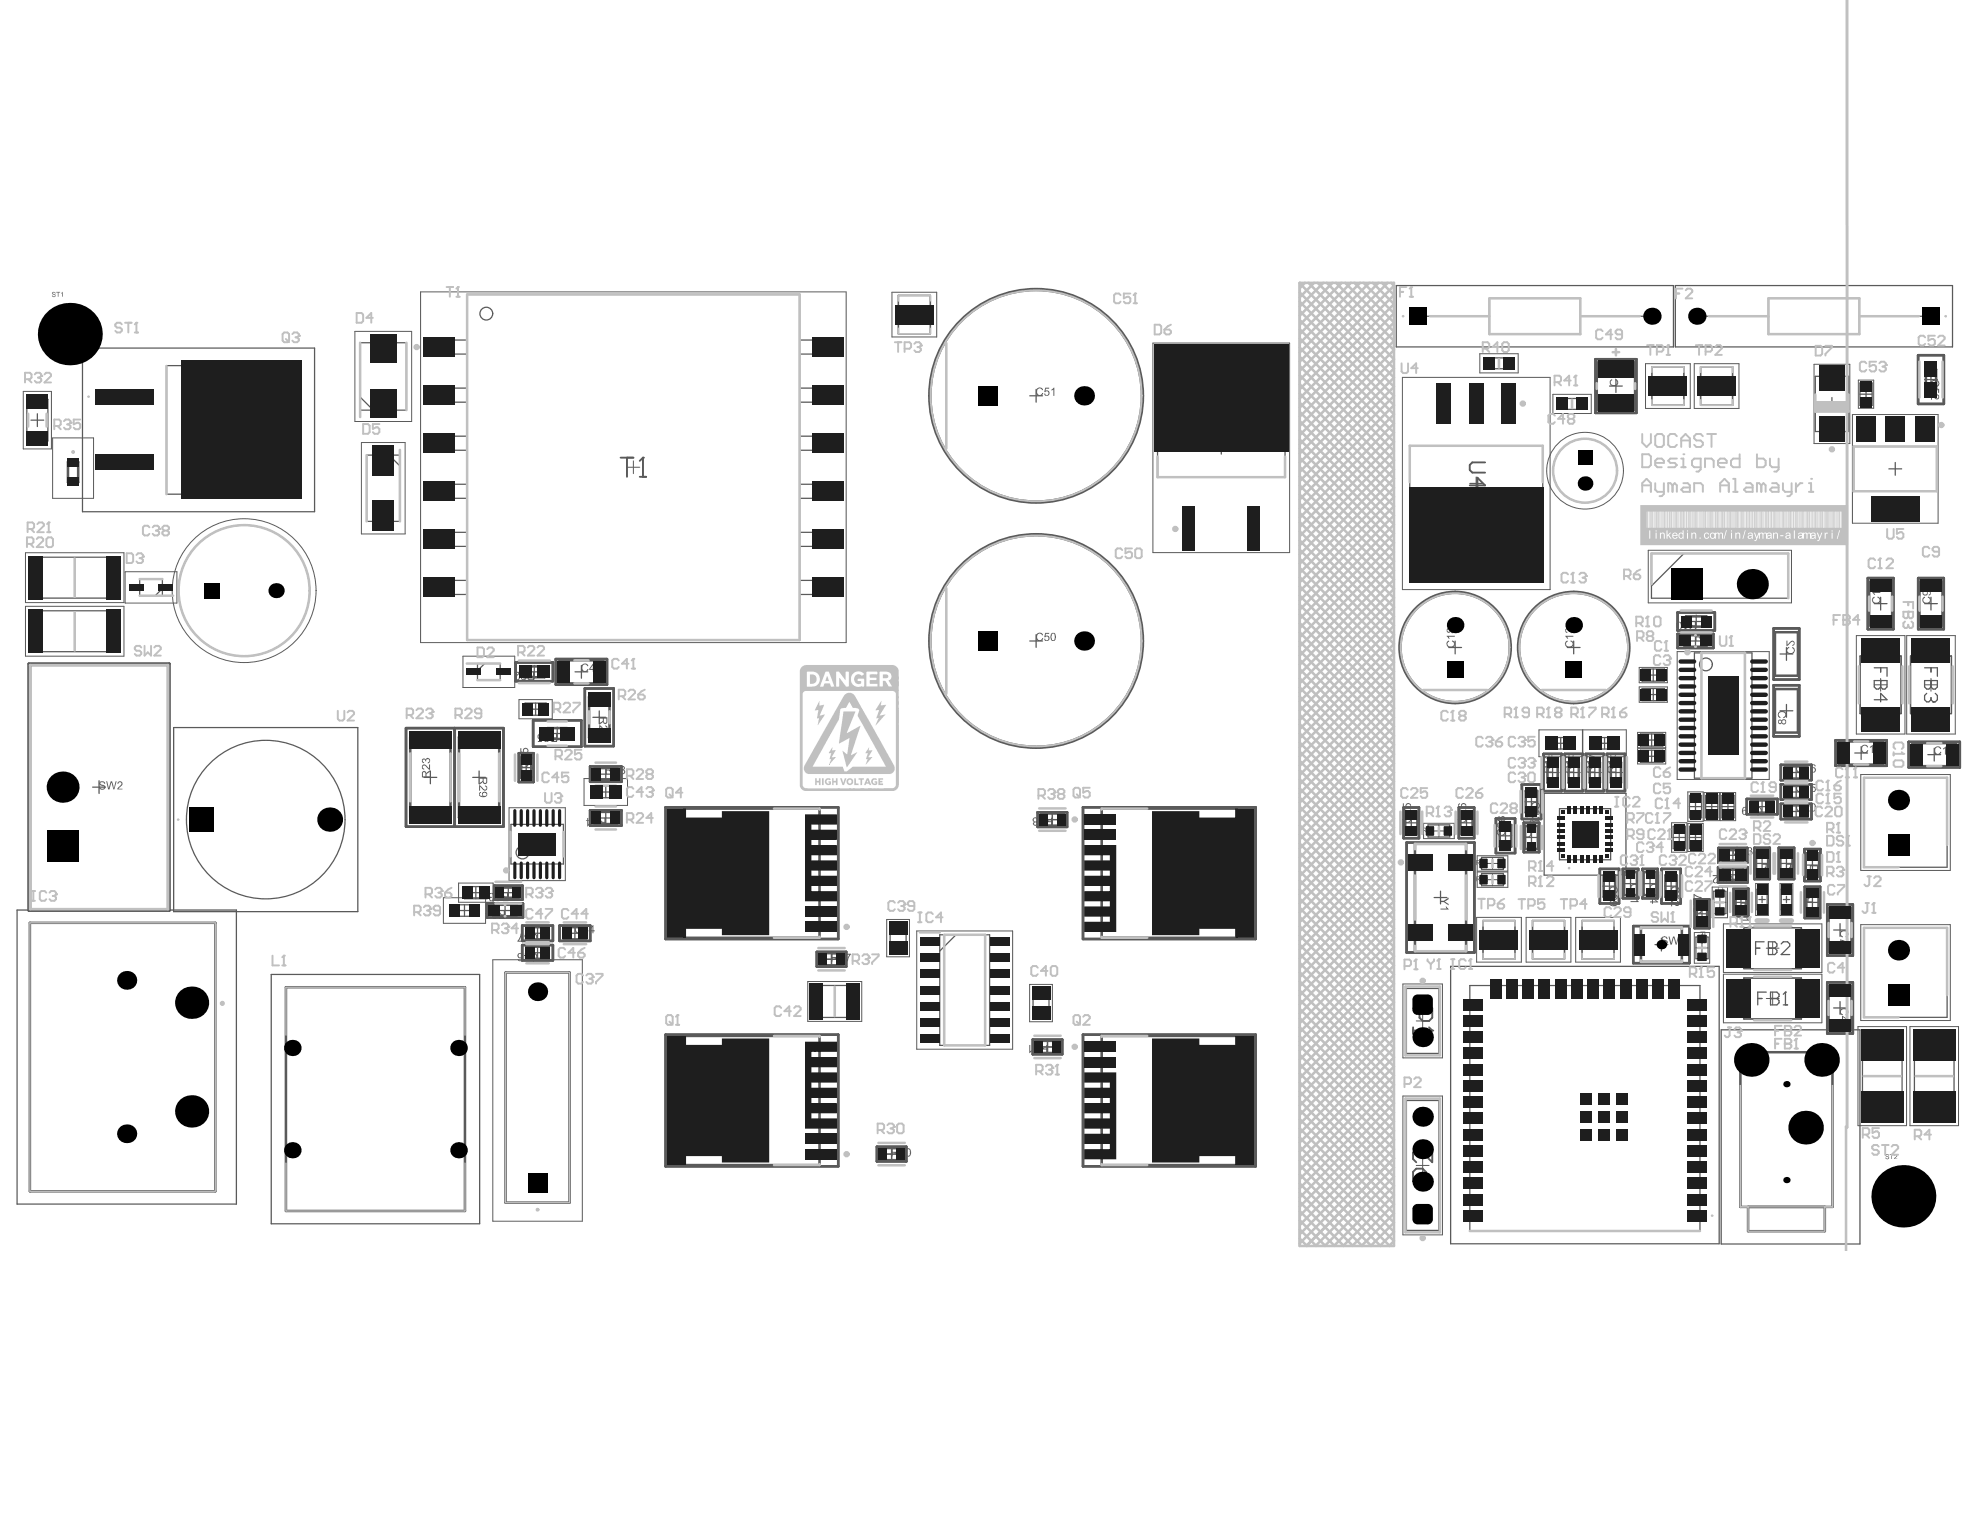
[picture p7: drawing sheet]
<svg xmlns="http://www.w3.org/2000/svg" width="279mm" height="216mm" viewBox="0 0 279 216" stroke-linecap="round" stroke-linejoin="round" font-family="sans-serif">
<path d="M251.2 92.3h1.8M252.1 91.4v1.8M252.1 99.4v1.8M251.2 100.3h1.8" fill="none" stroke="#5a5a5a" stroke-width=".18"/>
<path d="M250.3 88.7h3.6v7.2h-3.6zM250.3 96.7h3.6v7.2h-3.6zM250.5 89.2h3.2v6.2h-3.2zM250.5 97.2h3.2v6.2h-3.2z" fill="none" stroke="#5a5a5a" stroke-width=".36"/>
<g fill="#5a5a5a">
<path d="M251 100.5l.2-.2h.3a.51 .51 0 0 1 .5 .5 .51 .51 0 0 1-.3 .6l-.1-.2a.37 .37 0 0 0 .3-.5 .37 .37 0 0 0-.5-.2 .35 .35 0 0 0-.4 .3 .35 .35 0 0 0 .3 .4l-.1 .1a.54 .54 0 0 1-.2-.8z"/>
<path d="M252.1 91.5l.3-.2 .1 .2a.37 .37 0 0 0-.3 .5 .37 .37 0 0 0 .6 .1 .35 .35 0 0 0 .3-.3 .35 .35 0 0 0-.2-.3v-.2a.52 .52 0 0 1 .3 .7 .52 .52 0 0 1-.7 .3 .52 .52 0 0 1-.4-.8z"/>
<path d="M252.1 90.4h.1v.6l.3-.2a.39 .39 0 0 1 .3-.4 .39 .39 0 0 1 .4 .3v.3l-.1 .1h-.2v-.1a.23 .23 0 0 0 .2-.4 .23 .23 0 0 0-.4 .1l-.4 .4-.2 .1z"/>
<path d="M251 101.8a.2 .2 0 0 1 .4 0 .2 .2 0 0 1-.4 0zM251.5 101.9a.25 .25 0 0 1 .5 0 .25 .25 0 0 1-.5 0zM250.9 101.6a.31 .31 0 0 0 .1 .5 .31 .31 0 0 0 .4-.1 .35 .35 0 0 0 .5 .2 .35 .35 0 0 0 .1-.5 .35 .35 0 0 0-.3-.2 .35 .35 0 0 0-.3 .2l-.1-.2z"/>
</g>
<path d="M87.6 64.6h1.8M88.5 64.6v2.7M90.3 67.3h.9M90.7 64.6h.1M90.7 64.6v2.7M90.7 64.6l-.4 .4" fill="none" stroke="#5a5a5a" stroke-width=".27"/>
<g fill="#5a5a5a">
<path d="M7.4 41.2h.4v.2h-.1a.15 .15 0 0 0-.1-.2 .15 .15 0 0 0-.2 .2 .16 .16 0 0 0 .3 .1 .23 .23 0 0 1 .1 .4 .23 .23 0 0 1-.4-.1v-.2v.2h.3l.1-.1-.1-.1a.28 .28 0 0 1-.3-.4z"/>
<path d="M7.9 41.2h.6v.1h-.2v.6h-.1v-.6h-.3z"/>
<path d="M8.6 41.4l.2-.2v.7v-.5l-.2 .1z"/>
<path d="M242.5 125.2l.3-.2a.4 .4 0 0 1 .3 .5l-.2 .2v-.1a.24 .24 0 0 0 .1-.3 .24 .24 0 0 0-.3-.1 .24 .24 0 0 0-.1 .3l.1 .1-.1 .1-.2-.2z"/>
<path d="M242.5 125.7l.1 .1a.28 .28 0 0 0 .5 .2l-.2-.2a.23 .23 0 0 1 .2 .2 .23 .23 0 0 1-.2 .2 .23 .23 0 0 1-.2-.2l-.2-.1v.3z"/>
<path d="M239.9 132.4h.5v-.2l.2 .3h-.7z"/>
<path d="M240 132.7l.1 .1a.14 .14 0 0 0 0 .2 .14 .14 0 0 0 .2 0 .14 .14 0 0 0-.1-.2l.1-.1h.3v.4l-.1-.3h-.1v.1a.25 .25 0 0 1-.4 .2 .25 .25 0 0 1 0-.4z"/>
<path d="M242.7 126.3v.3h.3zM242.6 126.3l.5 .4h-.4h-.1h-.1v-.1h.1z"/>
<path d="M240.3 131.6v.3a.12 .12 0 0 0 .2 0 .12 .12 0 0 0 0-.1v-.2zM239.9 131.5h.7v.3a.21 .21 0 0 1-.1 .3 .21 .21 0 0 1-.3-.3l-.3 .3v-.1l.3-.2v-.2h-.3z"/>
</g>
<g fill="none" stroke="#5a5a5a" stroke-width=".18">
<path d="M264.5 94.2h1.8v1.2M264.5 96h1.8v.9l-.3 .3h-.3l-.3-.3-.3 .3h-.3l-.3-.3zM264.5 98.7h1.8l-.9-.9v1.2M265.4 96h.1M265.4 94.2v.6M265.4 96v.9M271.6 94.2h1.8v1.2M271.6 96h1.8v.9l-.3 .3h-.3l-.3-.3-.3 .3h-.3l-.3-.3zM271.9 97.8l-.3 .3v.6l.3 .3h.3l.3-.3M272.5 96h.1M272.5 94.2v.6M272.5 96v.9"/>
<path d="M272.5 98.4v.3M272.5 98.7l.3 .3M272.8 99h.1M273.1 97.8l.3 .3v.6l-.3 .3h-.3M247.7 133.8h.6M248.9 132.9h-1.2v1.8M249.2 140h-1.2v1.8M249.5 133.8h.1M249.5 132.9h.9l.3 .3v.3l-.3 .3 .3 .3v.3l-.3 .3h-.9zM249.5 133.8h.9M249.8 140h.9l.3 .3v.3l-.3 .3 .3 .3v.3l-.3 .3h-.9zM251.3 133.2l.3-.3h.6l.3 .3v.3l-1.2 1.2h1.2"/>
<path d="M251.9 140h.1M251.9 140v1.8M251.9 140l-.3 .3M248 140.9h.6M249.8 140.9h.1M249.8 140.9h.9M251.6 141.8h.6"/>
</g>
<g fill="#5a5a5a">
<path d="M209 121.6l.3-.2v.7h-.1v-.5l-.2 .1z"/>
<path d="M209 123.9l.3-.2v.7h-.1v-.5h-.2z"/>
<path d="M209.5 123.8a.24 .24 0 0 1 .4 0 .24 .24 0 0 1-.1 .3l-.2 .2 .3 .1h-.4l.2-.3a.17 .17 0 0 0 .1-.2 .17 .17 0 0 0-.2-.1l-.1 .1z"/>
<path d="M201.4 117l.3-.2v.7h-.1v-.5l-.1 .1z"/>
<path d="M201.9 116.9a.21 .21 0 0 1 .4-.1 .21 .21 0 0 1 0 .4 .2 .2 0 0 1-.1 .3 .2 .2 0 0 1-.3-.1l.1-.1a.13 .13 0 0 0 .2 .1 .13 .13 0 0 0 .1-.2 .13 .13 0 0 0-.2 0v-.1a.11 .11 0 0 0 .2-.1 .11 .11 0 0 0-.2-.1 .11 .11 0 0 0-.1 .1z"/>
<path d="M208.4 121.5v.2h.3a.12 .12 0 0 0 0-.2 .12 .12 0 0 0-.1 0zM208.3 121.4h.3a.21 .21 0 0 1 .3 .2 .21 .21 0 0 1-.3 .2l.3 .3h-.1l-.2-.3h-.2v.3h-.1z"/>
<path d="M209.8 121.5l-.2 .3h.2zM209.8 121.4v.4h.1l-.1 .3v-.2h-.3z"/>
<path d="M208.4 123.8v.2h.3a.12 .12 0 0 0 0-.2 .12 .12 0 0 0-.1 0zM208.3 123.7h.3a.21 .21 0 0 1 .3 .2 .21 .21 0 0 1-.3 .2l.3 .3h-.1l-.2-.3h-.2v.3h-.1z"/>
<path d="M200.8 116.9v.2h.3a.12 .12 0 0 0 .1-.1 .12 .12 0 0 0-.2-.1zM200.8 116.8h.2a.21 .21 0 0 1 .3 .2 .21 .21 0 0 1-.2 .2l.2 .3h-.1l-.2-.3h-.2v.3z"/>
</g>
<path d="M199.4 145v.9M199.4 142.3h2.7v1.3l-.4 .5h-.9l-.5-.5v-1.3M199.4 145.4h2.7M201.7 145l.4 .4M202.1 145.4h.1M201.2 166.7v-1.3l-.4-.5h-.9l-.5 .5v1.3h2.7M202.1 162.2v1.8l-1.8-1.8h-.4l-.5 .5v.9l.5 .4" fill="none" stroke="#5a5a5a" stroke-width=".27"/>
<g fill="#5a5a5a">
<path d="M266.1 162.9h.4l.1 .2-.1-.1a.14 .14 0 0 0-.2-.1 .14 .14 0 0 0-.1 .2 .14 .14 0 0 0 .2 .1 .23 .23 0 0 1 .1 .3 .23 .23 0 0 1-.4 0v-.1h.1a.16 .16 0 0 0 .2 .1 .16 .16 0 0 0 0-.2 .28 .28 0 0 1-.3-.4z"/>
<path d="M266.7 162.9h.5h-.2v.6h-.1v-.6h-.2z"/>
<path d="M267.3 162.9a.23 .23 0 0 1 .4 .1 .23 .23 0 0 1-.2 .3l-.1 .2h.3h-.4l.1-.2a.19 .19 0 0 0 .2-.2 .19 .19 0 0 0-.2-.2l-.1 .2z"/>
</g>
<g fill="none" stroke="#5a5a5a" stroke-width=".18">
<path d="M3.8 56.4h3v5.8h-3zM4.4 59.3h1.8M5.3 58.4v1.8M11.6 49.1h32.8v23.1h-32.8zM23.5 51.6h16.2v18.1h-16.2zM50.8 48.4h6.6v9.5h-6.6zM50.8 56l1.9 1.9M65.9 41.6h46.9v48.7h-46.9zM65.9 48h-4.9v2h4.9M65.9 54.8h-4.9v2h4.9M112.8 54.8h5v2h-5M112.8 48h5v2h-5"/>
<path d="M145.3 55.9h1.8M146.2 55v1.8M163.3 50.8h18v16.5h-18zM197 40.3h39.1v8.7h-39.1zM200.1 44.6h10.1M210.1 50.5h2.9v1.5h-2.9zM210.2 42.1h12.8v5.1h-12.8zM220.4 56.2h2.9v1.6h-2.9zM223 44.6h10.1M227.1 54.5h1.8M228 53.6v1.8M236.4 40.3h39.1v8.7h-39.1z"/>
<path d="M239.4 44.6h10.1M249.5 42.1h12.9v5.1h-12.9zM256.2 53.1h4.6v7.8h-4.6zM257.6 57h1.8M258.5 56.1v1.8M262.4 44.6h10.1M262.5 54h1.7v3.2h-1.7zM262.5 55.6h1.7M263.3 54.8v1.7M271.6 53.6h1.8M272.5 52.7v1.8M4.8 78.6h11.5v5.8h-11.5z"/>
<path d="M51.7 64.2h4.7v9.4h-4.7zM54.9 64.2l1.5 1.6M65.9 61.6h-4.9v1.9h4.9M65.9 68.3h-4.9v2h4.9M65.9 75.1h-4.9v2h4.9M112.8 61.6h5v1.9h-5M112.8 68.3h5v2h-5M112.8 75.1h5v2h-5M171.4 63.2h1.8M172.3 62.3v1.8M198.9 62.9h18.8v16h-18.8zM207.4 68.2h1.8"/>
<path d="M208.3 67.3v1.8M233 78.1h19.3v6.3h-19.3zM237.6 78.1l-4.6 4.6M261.6 63h11.7v6.3h-11.7zM266.5 66.2h1.8M267.4 65.3v1.8M4.8 86.2h11.5v5.8h-11.5zM19.7 81.7h3.2v2.4h-3.2zM22.9 83l-1 1.1M65.9 81.9h-4.9v2h4.9M67.4 93.6h3.2v2.4h-3.2zM68.4 93.6l-1 1"/>
<path d="M74.1 99.2h3v1.7h-3zM74.5 94.8h1.8M75.4 93.9v1.8M75.6 99.2v1.7M81.1 94.8h1.8M82 93.9v1.8M112.8 81.9h5v2h-5M145.3 90.5h1.8M146.2 89.5v1.9M204.4 91.4h1.8M205.3 90.5v1.8M221.2 91.4h1.8"/>
<path d="M222.1 90.5v1.8M231.7 94.4h3.2v1.7h-3.2zM231.7 97.2h3.2v1.7h-3.2zM232.4 98h1.8M232.4 95.3h1.8M233.3 94.4v1.7M233.3 97.2v1.7M238.4 90.5h1.8M238.5 87.7h1.8M239.1 92.1h8.1v17.7h-8.1zM239.3 89.5v1.9M239.4 86.8v1.8"/>
<path d="M262.5 92.6h5.8v8.1h-5.8zM264.5 85.2h1.8M265.4 84.3v1.8M269.6 92.6h5.8v8.1h-5.8zM271.6 85.2h1.8M272.5 84.3v1.8M13.1 111.1h1.8M14 110.2v1.8M24.5 102.7h26v25.9h-26zM59.8 109.7h1.8M60.7 108.8v1.8M66.7 109.7h1.8"/>
<path d="M67.6 108.8v1.8M72.1 116.3h7.4v5.6h-7.4zM73.3 108.3h1.9M74.3 107.4v1.8M74.7 100.1h1.7M74.9 119.1h1.8M75.8 118.2v1.8M77.7 103.5h1.8M78.6 102.6v1.8M83.7 101.2h1.8M83.9 110.9h3.1v1.7h-3.1zM84.6 100.3v1.8"/>
<path d="M84.6 109.2h1.8M84.6 115.4h1.8M84.7 111.8h1.6M85.5 108.3v1.8M85.5 110.9v1.7M85.5 114.5v1.8M147.6 115.7h1.8M148.5 114.8v1.8M198.2 116.1h1.9M199.1 115.2v1.8M201.5 116.4h3.1v1.7h-3.1zM206 116.1h1.8"/>
<path d="M206.9 115.2v1.8M211.5 117.9h1.8M212.4 117v1.8M215.2 113.1h1.8M215.2 118.2h1.8M216.1 112.2v1.8M216.1 117.3v1.8M217.9 111.9h11.5v11.6h-11.5zM218.2 109h1.8M218.7 104.1h3.1v1.6h-3.1zM219.1 108.1v1.8M219.4 104.9h1.6"/>
<path d="M220.1 114.1h7.2v7.2h-7.2zM220.2 104.1v1.6M221.2 109h1.8M222.1 108.1v1.8M224.1 109h1.8M224.9 104.1h3.1v1.6h-3.1zM225 108.1v1.8M225.6 104.9h1.6M226.4 104.1v1.6M227.1 109h1.8M228 108.1v1.8M231.5 103.6h3.1v1.7h-3.1z"/>
<path d="M231.5 105.9h3.1v1.7h-3.1zM232.2 104.4h1.7M232.2 106.7h1.7M233.1 103.6v1.7M233.1 105.9v1.7M236.1 118.2h1.7M236.1 116.6h1.7v3.2h-1.7zM237 117.3v1.7M238.4 113.8h1.7M238.4 118.2h1.7M238.4 112.2h1.7v3.2h-1.7zM238.4 116.6h1.7v3.2h-1.7z"/>
<path d="M239.3 113v1.7M239.3 117.3v1.7M240.7 113.8h1.7M240.7 112.2h1.7v3.2h-1.7zM241.5 113v1.7M242.3 101h1.8M243 113.8h1.7M243 112.2h1.7v3.2h-1.7zM243.2 100.1v1.8M243.8 113v1.7M244.5 119.8v1.8M247.7 113.8h1.9"/>
<path d="M248.6 112.9v1.8M252.6 114.5h1.8M252.6 109h1.8M252.6 111.8h1.8M253.5 108.1v1.8M253.5 110.9v1.8M253.5 113.6v1.8M261.7 106.3h1.8M262.6 105.4v1.8M263 109.7h11.8v12.7h-11.8zM272 106.5h1.8M272.9 105.6v1.8"/>
<path d="M2.4 128.4h31v41.5h-31zM38.3 137.5h29.4v35.2h-29.4zM64 127.7h3.1v1.6h-3.1zM64.7 128.5h1.7M65.5 127.7v1.6M65.6 125.1h3.1v1.7h-3.1zM66.3 126h1.7M67.1 125.1v1.7M70.4 128.5h1.8M70.8 126h1.8M71.3 127.6v1.8M71.7 125.1v1.8"/>
<path d="M75 131.7h1.8M75 134.4h1.8M75.9 130.8v1.8M75.9 133.5v1.8M80.2 131.7h1.8M81.1 130.8v1.8M105.2 123.2h1.8M106.1 122.3v1.8M114.9 139.1h5.8v4.5h-5.8zM116.4 135.4h1.8M117.3 134.5v1.8M125.6 130.6h2.3v3.6h-2.3z"/>
<path d="M132.6 131.9h7v15.6h-7zM134.9 131.9l-2.3 2.3M145.8 139.7h2.2v3.7h-2.2zM164.1 123.2h1.8M165 122.3v1.8M198.5 139.5h4.5v9.1h-4.5zM202.4 126.7h1.8M203.3 125.8v1.8M204.7 136.4h37.9v39.1h-37.9zM207.4 139.1h32.5v34.6h-32.5zM209.1 121h3v1.7h-3zM209.1 123.3h3v1.7h-3z"/>
<path d="M226.2 125h1.8M227.1 124.1v1.9M229.2 124.7h1.8M230.1 123.8v1.8M231.9 124.7h1.8M232.8 123.8v1.8M233.5 133.3h1.8M234.4 132.4v1.8M234.9 125h1.8M235.8 124.1v1.9M239.3 128.9h1.8M239.3 132.2h1.7v3.1h-1.7z"/>
<path d="M240.2 128v1.8M241.8 125.8h1.7v3.1h-1.7zM243.6 120.7h1.8M243.6 123.4h1.8M244.5 122.5v1.8M244.8 127.3h1.8M245.7 126.4v1.8M246.1 130.9h8.1v5.8h-8.1zM246.1 138h8.1v5.8h-8.1zM247.7 121.8h1.9M247.9 125.5h1.5v2.9h-1.5zM248.2 126.9h.9"/>
<path d="M248.6 120.9v1.8M248.6 126.5v.9M251.2 121.8h1.8M251.4 125.5h1.4v2.9h-1.4zM251.6 126.9h.9M252.1 120.9v1.8M252.1 126.5v.9M254.9 127.3h1.8M254.9 122.1h1.8M255.8 121.2v1.8M255.8 126.4v1.8M258.7 131.2h1.9"/>
<path d="M259.7 130.3v1.8M263 130.9h11.8v12.7h-11.8zM105.2 155.3h1.8M106.1 154.4v1.8M146.9 147.7h1.8M147.8 146.8v1.8M164.1 155.3h1.8M165 154.4v1.8M198.5 155.3h4.5v18.3h-4.5zM242.9 145.3h19.6v30.2h-19.6zM258.7 142.2h1.9M259.7 141.3v1.8"/>
<path d="M262.8 146.2h5.6v11.3h-5.6zM270.1 146.2h5.6v11.3h-5.6zM124.9 162.9h1.8M125.8 162v1.8"/>
<circle cx="68.6" cy="44.3" r=".9"/>
<circle cx="223.7" cy="66.4" r="4.5"/>
<circle cx="34.4" cy="83.3" r="9.2"/>
<circle cx="240.7" cy="93.8" r=".9"/>
<circle cx="37.5" cy="115.7" r="11.2"/>
<circle cx="73.7" cy="120.3" r=".9"/>
</g>
<g fill="none" stroke="#5a5a5a" stroke-width=".14">
<path d="M3.3 55.2h4v8.1h-4zM50.1 46.8h8v12.7h-8zM125.9 41.2h6.3v6.4h-6.3zM162.7 48.4h19.3v29.6h-19.3zM197.9 53.3h20.8v29.9h-20.8zM208.8 49.9h5.4v2.7h-5.4zM219.1 55.6h5.4v2.8h-5.4zM232.2 51.3h6.3v6.3h-6.3zM239.1 51.3h6.3v6.3h-6.3zM256 51.4h5v11.2h-5zM261.4 58.5h12.1v15.3h-12.1zM262.2 53.6h2.2v4h-2.2z"/>
<path d="M3.6 78h13.9v7h-13.9zM7.4 61.8h5.8v8.5h-5.8zM51 62.4h6.2v12.9h-6.2zM232.6 77.7h20.2v7.4h-20.2zM3.6 85.6h13.9v7h-13.9zM17.7 80.7h7.3v4.4h-7.3zM65.3 92.6h7.3v4.4h-7.3zM73.2 98.7h4.7v2.7h-4.7zM231.3 94.2h4v2.1h-4zM231.3 96.9h4v2.2h-4zM236.7 92h13v18h-13zM71.8 114h8v10.3h-8z"/>
<path d="M82.4 109.9h6.1v3.8h-6.1zM217.2 103h6.1v3.8h-6.1zM223.4 103h6.1v3.8h-6.1zM231.1 103.3h4v2.2h-4zM231.1 105.6h4v2.2h-4zM235.9 116.1h2.1v4.2h-2.1zM238.2 111.7h2.1v4.2h-2.1zM238.2 116.2h2.1v4h-2.1zM240.5 111.8h2.1v4h-2.1zM242.8 111.8h2.1v4h-2.1zM262.6 109.3h12.6v13.5h-12.6zM62.6 126.7h5.9v3.6h-5.9z"/>
<path d="M64.7 124.6h4.9v2.7h-4.9zM69.5 135.4h12.7v36.9h-12.7zM114 138.5h7.6v5.6h-7.6zM125.1 129.7h3.2v5.3h-3.2zM129.4 131.4h13.5v16.7h-13.5zM145.3 138.9h3.2v5.3h-3.2zM208.4 129.5h6.3v6.3h-6.3zM215.4 129.5h6.3v6.3h-6.3zM222.3 129.5h6.4v6.3h-6.4zM247.7 124.7h1.9v4.5h-1.9zM251.2 124.7h1.8v4.5h-1.8zM262.6 130.5h12.6v13.5h-12.6z"/>
<path d="M199.9 144.1h1.8M200.8 143.2v1.8M262.2 144.9h6.8v13.9h-6.8zM269.5 144.9h6.9v13.9h-6.9zM199.9 164.5h1.8M200.8 163.6v1.8"/>
<circle cx="223.7" cy="66.4" r="5.4"/>
<circle cx="34.4" cy="83.3" r="10.2"/>
</g>
<g fill="none" stroke="#5a5a5a" stroke-width=".36">
<path d="M225.1 50.7h5.8v7.6h-5.8zM270.7 50.1h3.6v6.9h-3.6zM9.6 65.2h1.4v2.9h-1.4zM4.1 93.7h19.8v34.8h-19.8zM72.8 93.5h5.2v2.6h-5.2zM78.4 93h7.3v3.6h-7.3zM82.5 97.2h4.1v8.1h-4.1zM236.7 86.4h5.3v2.6h-5.3zM236.7 89.5h5.1v1.9h-5.1zM263.6 81.6h3.6v7.2h-3.6zM270.7 81.6h3.6v7.2h-3.6zM57.3 102.7h13.7v13.9h-13.7z"/>
<path d="M64.2 102.7v13.9M73.2 106.3h2.1v4.1h-2.1zM75.2 101.7h6.8v3.7h-6.8zM83.3 108.2h4.4v2.1h-4.4zM83.3 114.3h4.4v2.2h-4.4zM93.9 113.9h24.4v18.6h-24.4zM146.4 114.6h4.2v2.1h-4.2zM152.8 113.9h24.4v18.6h-24.4zM198.1 113.9h2.1v4.4h-2.1zM198.5 118.9h9.6v15.5h-9.6zM205.9 113.9h2.1v4.4h-2.1zM211.1 115.5h2.7v4.9h-2.7z"/>
<path d="M214.8 110.7h2.7v4.9h-2.7zM215 116.1h2.2v4.2h-2.2zM217.8 106.4h2.6v5.2h-2.6zM220.8 106.4h2.5v5.2h-2.5zM223.8 106.4h2.5v5.2h-2.5zM226.8 106.4h2.5v5.2h-2.5zM242.5 119.6h4.1v2.1h-4.1zM246.5 112.7h4.3v2.2h-4.3zM247.6 119.6h2.1v4.5h-2.1zM251 119.6h2.2v4.5h-2.2zM251.3 107.9h4.3v2.2h-4.3zM251.3 110.7h4.3v2.1h-4.3z"/>
<path d="M251.3 113.4h4.3v2.2h-4.3zM254.6 119.8h2.3v4.5h-2.3zM259 104.5h7.2v3.6h-7.2zM269.3 104.7h7.3v3.6h-7.3zM4.2 130.2h26.2v37.9h-26.2zM40.3 139.3h25.3v31.6h-25.3zM68.7 127.5h5.1v2h-5.1zM69.7 125h4v2h-4zM71.3 137.2h9.1v32.5h-9.1zM73.7 130.6h4.3v2.2h-4.3zM73.7 133.4h4.3v2.1h-4.3zM79 130.6h4.3v2.2h-4.3z"/>
<path d="M115.3 134.3h4.1v2.1h-4.1zM225.8 122.6h2.7v4.9h-2.7zM229 122.6h2.2v4.2h-2.2zM230.5 130.7h7.9v5.2h-7.9zM231.8 122.6h2.1v4.2h-2.1zM234.5 122.6h2.7v4.9h-2.7zM239.1 126.9h2.1v4.1h-2.1zM242.4 122.4h4.2v2.1h-4.2zM244.6 125.4h2.1v3.9h-2.1zM254.7 125.1h2.1v4.5h-2.1zM257.8 138.6h3.7v7.2h-3.7zM257.8 127.6h3.7v7.2h-3.7z"/>
<path d="M93.9 146h24.4v18.6h-24.4zM145.7 146.7h4.2v2.1h-4.2zM152.8 146h24.4v18.6h-24.4zM245.6 148.5h13v21.8h-13zM123.7 161.8h4.2v2.1h-4.2zM246.7 170.3v3.4h10.8v-3.4"/>
</g>
<path d="M126.8 41.7h4.5v5.4h-4.5zM233.1 51.8h4.5v5.4h-4.5zM240 51.8h4.5v5.4h-4.5zM209.3 129.9h4.5v5.4h-4.5zM216.3 129.9h4.5v5.4h-4.5zM223.2 129.9h4.6v5.4h-4.6z" fill="none" stroke="#5a5a5a" stroke-width=".23"/>
<g fill="#5a5a5a">
<path d="M245.7 128.9h.8l-.1-.2v-.1h.1l.3 .4h-1.1z"/>
<path d="M245.7 129.8h.8l-.1-.3h.1l.3 .4h-1.1z"/>
<path d="M73.5 94.8h.8l-.2 .4a.43 .43 0 0 0-.4 .7h.3l.1-.3 .2 .1a.38 .38 0 0 1-.7 .2 .38 .38 0 0 1 .2-.6l.3-.4h-.6z"/>
<path d="M72.6 94.8h.8l-.1 .2-.2 .3a.36 .36 0 0 0-.2 .6h.2l.1-.3 .2 .1a.37 .37 0 0 1-.5 .3 .37 .37 0 0 1-.2-.6l.5-.5h-.6z"/>
<path d="M82.1 93.8h.1a.5 .5 0 0 1 .8 .2h-.1a.38 .38 0 0 0-.5-.2 .38 .38 0 0 0-.2 .5 .34 .34 0 0 0 .3 .4 .34 .34 0 0 0 .4-.3l.2 .1a.56 .56 0 0 1-.8 .3 .56 .56 0 0 1-.2-.9z"/>
<path d="M84.2 93.9l.4-.2v1.1h-.1v-.9l-.3 .2z"/>
<path d="M84.6 102.3l.1 .1 .4 .3a.29 .29 0 0 0 .2 .2 .29 .29 0 0 0 .3-.2l-.2-.2v-.1a.36 .36 0 0 1 .2 .5 .36 .36 0 0 1-.6 0l-.3-.4v.6h-.1z"/>
<path d="M76.8 103.6h.7l-.1 .2-.2 .2a.31 .31 0 0 0-.3 .3 .31 .31 0 0 0 .2 .3l.2-.1v-.1h.2a.38 .38 0 0 1-.6 .2 .38 .38 0 0 1 .1-.6l.3-.3h-.5z"/>
<path d="M75.9 103.7a.36 .36 0 0 1 .4-.1 .36 .36 0 0 1 .3 .3h-.1a.26 .26 0 0 0-.4-.2 .26 .26 0 0 0-.2 .3 .26 .26 0 0 0 .4 .2l.2-.1h.1l-.1 .6h-.6v-.1h.5v-.4a.38 .38 0 0 1-.5 0 .38 .38 0 0 1 0-.5z"/>
<path d="M73.4 107.5l.2-.1 .1 .1a.39 .39 0 0 0-.1 .6 .39 .39 0 0 0 .6 0 .32 .32 0 0 0 .2-.3 .32 .32 0 0 0-.2-.3v-.2a.55 .55 0 0 1 .3 .8 .55 .55 0 0 1-.8 .2 .55 .55 0 0 1-.3-.8z"/>
<path d="M73.4 105.6h.2v.4l.2 .1a.39 .39 0 0 1 .2-.5 .39 .39 0 0 1 .5 .1 .39 .39 0 0 1-.2 .6v-.1a.25 .25 0 0 0 .1-.4 .25 .25 0 0 0-.3-.1 .25 .25 0 0 0-.1 .4v.2l-.6-.1z"/>
<path d="M86.7 108.1a.41 .41 0 0 1 .6 .2 .41 .41 0 0 1-.4 .6l-.1 .2h.5v.1h-.8l.1-.1 .3-.4a.27 .27 0 0 0 .3-.2 .27 .27 0 0 0-.3-.3l-.2 .2h-.1z"/>
<path d="M83.6 115.4h.8l-.2 .4a.43 .43 0 0 0-.4 .7h.3l.1-.2h.1a.38 .38 0 0 1-.6 .2 .38 .38 0 0 1 .2-.6l.3-.3h-.6z"/>
<path d="M81.2 130.7l.1-.1a.5 .5 0 0 1 .8 .3h-.1a.38 .38 0 0 0-.6-.2 .38 .38 0 0 0-.1 .5 .34 .34 0 0 0 .3 .4 .34 .34 0 0 0 .4-.3l.1 .1a.56 .56 0 0 1-.8 .2 .56 .56 0 0 1-.1-.8z"/>
<path d="M75 131.8l.3-.1a.57 .57 0 0 1 .5 .9l-.2 .2a.5 .5 0 0 1-.8-.2l.2-.1a.38 .38 0 0 0 .5 .2 .38 .38 0 0 0 .2-.5 .34 .34 0 0 0-.3-.4 .34 .34 0 0 0-.4 .4l-.2-.1z"/>
<path d="M73.5 131.7h.1v.4l-.4 .6h.6v.2h-.8l.4-.7z"/>
<path d="M75 134.5h.3a.6 .6 0 0 1 .5 .9l-.2 .1a.5 .5 0 0 1-.8-.2h.2a.38 .38 0 0 0 .5 .2 .38 .38 0 0 0 .2-.6 .34 .34 0 0 0-.3-.3 .34 .34 0 0 0-.4 .3h-.2z"/>
<path d="M69.4 128.7l.1-.1a.35 .35 0 0 1 .4-.1 .35 .35 0 0 1 .2 .4h-.1a.23 .23 0 0 0-.3-.3 .23 .23 0 0 0-.2 .3 .23 .23 0 0 0 .4 .2v.1a.2 .2 0 0 0-.3 .2 .2 .2 0 0 0 .2 .2 .2 .2 0 0 0 .2-.2h.1a.32 .32 0 0 1-.4 .3 .32 .32 0 0 1-.1-.5l-.2-.2z"/>
<path d="M69.9 126.1h.1a.35 .35 0 0 1 .4-.1 .35 .35 0 0 1 .2 .3h-.2a.23 .23 0 0 0-.2-.2 .23 .23 0 0 0-.2 .3 .23 .23 0 0 0 .3 .2v.1a.2 .2 0 0 0-.2 .2 .2 .2 0 0 0 .2 .2 .2 .2 0 0 0 .1-.3l.2 .1a.32 .32 0 0 1-.5 .3 .32 .32 0 0 1-.1-.5h.1a.31 .31 0 0 1-.3-.3 .31 .31 0 0 1 .1-.3z"/>
<path d="M69 126.1a.41 .41 0 0 1 .7 .2h-.1a.25 .25 0 0 0-.3-.2 .25 .25 0 0 0-.2 .3 .25 .25 0 0 0 .3 .2v.1a.19 .19 0 0 0-.2 .2 .19 .19 0 0 0 .2 .2 .19 .19 0 0 0 .1-.3l.2 .1a.32 .32 0 0 1-.5 .2 .32 .32 0 0 1 0-.5 .33 .33 0 0 1-.2-.5z"/>
<path d="M146 147.5a.38 .38 0 0 1 .4-.1 .38 .38 0 0 1 .3 .3l-.2 .1a.21 .21 0 0 0-.2-.3 .21 .21 0 0 0-.2 .3 .21 .21 0 0 0 .3 .2v.1a.21 .21 0 0 0-.3 .2 .21 .21 0 0 0 .2 .2 .21 .21 0 0 0 .2-.2h.2a.33 .33 0 0 1-.5 .3 .33 .33 0 0 1-.1-.5h.1a.32 .32 0 0 1-.2-.6z"/>
<path d="M145.2 147.5h.2v.8l.3-.1v.1l-.4 .3h-.1z"/>
<path d="M118.5 134.7a.33 .33 0 0 1 .5-.1 .33 .33 0 0 1 0 .5h-.1a.36 .36 0 0 1 .1 .6 .36 .36 0 0 1-.6-.2l.2-.1a.21 .21 0 0 0 .2 .2 .21 .21 0 0 0 .2-.3 .21 .21 0 0 0-.3-.1v-.2a.21 .21 0 0 0 .3-.1 .21 .21 0 0 0-.2-.3 .21 .21 0 0 0-.2 .3h-.2z"/>
<path d="M119.3 134.6h.8l-.4 .6-.1 .5h-.1v-.4l.4-.6h-.6z"/>
<path d="M14.1 110.3h.1a.42 .42 0 0 1 .7 .3h-.2a.3 .3 0 0 0-.2-.2 .3 .3 0 0 0-.3 .1v.2h.2a.47 .47 0 0 1 .5 .4 .47 .47 0 0 1-.5 .3 .47 .47 0 0 1-.4-.4h.1a.3 .3 0 0 0 .3 .3 .3 .3 0 0 0 .3-.3l-.2-.1a.35 .35 0 0 1-.5-.4z"/>
<path d="M15 110.2h.1l.3 1.1 .2-1.1h.2l.3 1.1 .2-1.1h.2l-.4 1.2h-.1l-.3-1-.3 1h-.1z"/>
<path d="M16.6 110.3a.39 .39 0 0 1 .7 .2 .39 .39 0 0 1-.3 .5l-.3 .3h.6v.1h-.8l.1-.2 .3-.3a.34 .34 0 0 0 .1-.5h-.3v.2h-.2z"/>
<path d="M253.6 113.5a.54 .54 0 0 1 .8 .2h-.1a.38 .38 0 0 0-.5-.2 .38 .38 0 0 0-.2 .6 .34 .34 0 0 0 .3 .3 .34 .34 0 0 0 .4-.3h.2a.55 .55 0 0 1-.8 .4 .55 .55 0 0 1-.2-.9z"/>
<path d="M254.7 113.5a.39 .39 0 0 1 .6 0 .39 .39 0 0 1-.2 .6l-.4 .3h.6v.1h-.7v-.2l.3-.2a.34 .34 0 0 0 .1-.6l-.4 .2z"/>
<path d="M146.3 89.4h.1a.5 .5 0 0 1 .8 .2l-.2 .1a.38 .38 0 0 0-.5-.2 .38 .38 0 0 0-.2 .5 .34 .34 0 0 0 .4 .4 .34 .34 0 0 0 .3-.4l.2 .1a.56 .56 0 0 1-.8 .3 .56 .56 0 0 1-.1-.8z"/>
<path d="M147.5 89.3h.5v.1h-.4l-.1 .4a.37 .37 0 0 1 .6 .1 .37 .37 0 0 1-.3 .5 .37 .37 0 0 1-.4-.3h.1a.26 .26 0 0 0 .3 .2 .26 .26 0 0 0 .2-.3 .26 .26 0 0 0-.3-.2l-.2 .1h-.1z"/>
<path d="M146.3 54.8h.1a.5 .5 0 0 1 .8 .2l-.2 .1a.38 .38 0 0 0-.5-.2 .38 .38 0 0 0-.2 .5 .34 .34 0 0 0 .4 .4 .34 .34 0 0 0 .3-.4l.2 .1a.56 .56 0 0 1-.8 .3 .56 .56 0 0 1-.1-.8z"/>
<path d="M147.5 54.7h.5v.1h-.4l-.1 .4a.37 .37 0 0 1 .6 .1 .37 .37 0 0 1-.3 .5 .37 .37 0 0 1-.4-.3h.1a.26 .26 0 0 0 .3 .2 .26 .26 0 0 0 .2-.3 .26 .26 0 0 0-.3-.2l-.2 .1h-.1z"/>
<path d="M148.4 55l.4-.3v1.2h-.2v-1l-.2 .2z"/>
<path d="M67.6 110.8h.2l.3 .4a.27 .27 0 0 0 .3 .2 .27 .27 0 0 0 .3-.2l-.3-.2v-.2a.36 .36 0 0 1 .3 .6 .36 .36 0 0 1-.6-.1l-.4-.3v.6h-.1z"/>
<path d="M204.2 90.5l.2-.1 .1 .1a.38 .38 0 0 0-.2 .6 .38 .38 0 0 0 .5 .1 .34 .34 0 0 0 .4-.3 .34 .34 0 0 0-.3-.4l.1-.1a.53 .53 0 0 1 .3 .6 .53 .53 0 0 1-.7 .4 .51 .51 0 0 1-.5-.3 .51 .51 0 0 1 .1-.6z"/>
<path d="M204.1 89.7h1.2v.2h-.9l.2 .2h-.2z"/>
<path d="M220.9 90.5l.2-.1 .1 .1a.38 .38 0 0 0-.2 .6 .38 .38 0 0 0 .6 .1 .34 .34 0 0 0 .3-.3 .34 .34 0 0 0-.3-.4l.1-.1a.53 .53 0 0 1 .3 .6 .53 .53 0 0 1-.6 .4h-.1a.51 .51 0 0 1-.4-.3 .51 .51 0 0 1 0-.6z"/>
<path d="M220.9 89.7h1.1v.2h-.9l.2 .2h-.2z"/>
<path d="M220.9 88.8a.26 .26 0 0 1 .3-.2 .26 .26 0 0 1 .2 .2 .34 .34 0 0 1 .5-.1 .34 .34 0 0 1 0 .5l-.1 .2h-.1v-.2a.23 .23 0 0 0 .2-.3 .23 .23 0 0 0-.3-.1 .23 .23 0 0 0-.1 .3l-.2-.1a.19 .19 0 0 0-.1-.2 .19 .19 0 0 0-.2 .2 .19 .19 0 0 0 .2 .2l-.1 .1a.42 .42 0 0 1-.2-.5z"/>
<path d="M237.7 87.7h.1v1l.3-.2v.1l-.3 .3h-.1z"/>
<path d="M262.7 105.3l.1-.1a.5 .5 0 0 1 .8 .2l-.1 .1a.38 .38 0 0 0-.6-.2 .38 .38 0 0 0-.1 .5 .34 .34 0 0 0 .3 .4 .34 .34 0 0 0 .4-.4l.1 .1a.56 .56 0 0 1-.8 .3 .56 .56 0 0 1-.1-.8z"/>
<path d="M263.9 105.4l.4-.3v1.2h-.2v-1l-.2 .2z"/>
<path d="M264.8 105.4l.4-.3v1.2h-.1v-1l-.3 .2z"/>
<path d="M253.6 108a.54 .54 0 0 1 .8 .2h-.1a.38 .38 0 0 0-.5-.2 .38 .38 0 0 0-.2 .6 .34 .34 0 0 0 .3 .3 .34 .34 0 0 0 .4-.3h.2a.55 .55 0 0 1-.8 .4 .55 .55 0 0 1-.2-.9z"/>
<path d="M254.7 108.1l.4-.2v1.1h-.1v-.9l-.3 .2z"/>
<path d="M253.6 110.8v-.1a.54 .54 0 0 1 .8 .2l-.1 .1a.38 .38 0 0 0-.5-.2 .38 .38 0 0 0-.2 .5 .34 .34 0 0 0 .3 .4 .34 .34 0 0 0 .4-.4l.2 .1a.55 .55 0 0 1-.8 .3 .55 .55 0 0 1-.2-.8z"/>
<path d="M254.7 110.9l.4-.3v1.2h-.1v-1l-.3 .2z"/>
<path d="M255.6 110.6h.6v.2h-.4l-.1 .3a.38 .38 0 0 1 .5 .2 .38 .38 0 0 1-.2 .5 .38 .38 0 0 1-.5-.4h.1a.23 .23 0 0 0 .3 .2 .23 .23 0 0 0 .1-.3 .23 .23 0 0 0-.3 0l-.2-.1z"/>
<path d="M247.8 113.9h.3a.6 .6 0 0 1 .5 .9l-.2 .1a.5 .5 0 0 1-.8-.2l.2-.1a.38 .38 0 0 0 .5 .2 .38 .38 0 0 0 .2-.5 .34 .34 0 0 0-.4-.3 .34 .34 0 0 0-.3 .3l-.2-.1z"/>
<path d="M247 113.9h.1v.9l.3-.2v.1l-.4 .3z"/>
<path d="M254.7 125.6h.2l.2 .1a.35 .35 0 0 1 .6 0 .35 .35 0 0 1-.3 .5v-.1a.23 .23 0 0 0 .2-.3 .23 .23 0 0 0-.3-.2 .23 .23 0 0 0-.1 .4h-.2a.2 .2 0 0 0-.2-.3 .2 .2 0 0 0-.2 .2 .2 .2 0 0 0 .3 .2l-.1 .1a.38 .38 0 0 1-.1-.6z"/>
<path d="M255.4 123.6h.9l-.2-.2 .2-.1 .2 .4h-1.1z"/>
<path d="M252.1 123.4h.9l-.2-.2v-.1h.2l.2 .4h-1.1z"/>
<path d="M248.6 122.9l.4 .3a.43 .43 0 0 0 .7 .3v-.3l-.3-.1 .1-.1a.38 .38 0 0 1 .2 .6 .38 .38 0 0 1-.6-.2l-.4-.2v.5h-.1z"/>
<path d="M244.6 119.7l.1-.1a.5 .5 0 0 1 .8 .3h-.2a.38 .38 0 0 0-.5-.2 .38 .38 0 0 0-.1 .5 .34 .34 0 0 0 .3 .4 .34 .34 0 0 0 .3-.3l.2 .1a.56 .56 0 0 1-.8 .2 .56 .56 0 0 1-.1-.8z"/>
<path d="M245.8 119.6a.37 .37 0 0 1 .6 .1 .37 .37 0 0 1-.2 .5l-.3 .4h.5v.1h-.8l.1-.2 .3-.3a.29 .29 0 0 0 .2-.3 .29 .29 0 0 0-.2-.3l-.2 .3h-.1z"/>
<path d="M246.7 119.6a.32 .32 0 0 1 .4 0 .32 .32 0 0 1 .1 .4l-.1 .1a.36 .36 0 0 1 0 .6 .36 .36 0 0 1-.6-.3h.2a.23 .23 0 0 0 .3 .2 .23 .23 0 0 0 .1-.3 .23 .23 0 0 0-.3-.2l.1-.1a.19 .19 0 0 0 .2-.2 .19 .19 0 0 0-.2-.2 .19 .19 0 0 0-.2 .3l-.1-.1z"/>
<path d="M243.7 123.5h.3a.6 .6 0 0 1 .4 .9l-.1 .1a.5 .5 0 0 1-.8-.2h.2a.38 .38 0 0 0 .5 .2 .38 .38 0 0 0 .1-.6 .34 .34 0 0 0-.3-.3 .34 .34 0 0 0-.3 .3h-.2z"/>
<path d="M242.6 123.5h.8l-.1 .2-.3 .3a.27 .27 0 0 0-.3 .3 .27 .27 0 0 0 .3 .2l.2-.2h.1a.37 .37 0 0 1-.6 .3 .37 .37 0 0 1 .1-.7l.3-.3h-.5z"/>
<path d="M241.7 123.5h.8l-.1 .3-.4 .2a.25 .25 0 0 0-.1 .4 .25 .25 0 0 0 .3 .1l.1-.2h.2a.37 .37 0 0 1-.6 .3 .37 .37 0 0 1 .1-.7l.3-.3h-.6z"/>
<path d="M230.1 124.9l.4-.2a.52 .52 0 0 1 .7 .3 .52 .52 0 0 1-.3 .7v-.1a.37 .37 0 0 0 .2-.5 .37 .37 0 0 0-.5-.2h-.1a.35 .35 0 0 0-.3 .4 .35 .35 0 0 0 .3 .3l-.1 .1a.57 .57 0 0 1-.3-.8z"/>
<path d="M230.1 126l.3-.1v.1a.23 .23 0 0 0-.2 .3 .23 .23 0 0 0 .3 .2 .23 .23 0 0 0 .1-.4h.2a.2 .2 0 0 0 .1 .3 .2 .2 0 0 0 .3-.2 .2 .2 0 0 0-.3-.2l.1-.1a.33 .33 0 0 1 .2 .4 .33 .33 0 0 1-.5 .1 .34 .34 0 0 1-.5 .2 .34 .34 0 0 1-.1-.5z"/>
<path d="M230.1 127.2h.9l-.2-.3h.2l.2 .4h-1.1z"/>
<path d="M235.9 125.3l.2-.2h.3a.5 .5 0 0 1 .6 .4 .5 .5 0 0 1-.4 .6v-.2a.38 .38 0 0 0 .2-.5 .38 .38 0 0 0-.5-.2 .34 .34 0 0 0-.4 .4 .34 .34 0 0 0 .3 .3l-.1 .2a.57 .57 0 0 1-.2-.8z"/>
<path d="M235.9 126.3l.2-.1v.2a.23 .23 0 0 0-.2 .3 .23 .23 0 0 0 .3 .1 .23 .23 0 0 0 .2-.3h.1a.2 .2 0 0 0 .2 .3 .2 .2 0 0 0 .2-.3 .2 .2 0 0 0-.3-.1l.1-.2a.32 .32 0 0 1 .3 .5 .32 .32 0 0 1-.5 .1v-.1a.37 .37 0 0 1-.6 .2 .37 .37 0 0 1 0-.6z"/>
<path d="M235.8 127.1l.3 .1 .3 .3a.25 .25 0 0 0 .3 .2 .25 .25 0 0 0 .1-.4h-.2v-.2a.37 .37 0 0 1 .3 .6 .37 .37 0 0 1-.6-.1l-.3-.3v.6h-.2z"/>
<path d="M239 128.1l.2-.1 .1 .1a.38 .38 0 0 0-.2 .5 .38 .38 0 0 0 .6 .2 .34 .34 0 0 0 .3-.3 .34 .34 0 0 0-.3-.4l.1-.2a.53 .53 0 0 1 .3 .7 .53 .53 0 0 1-.6 .3h-.1a.51 .51 0 0 1-.4-.2 .51 .51 0 0 1 0-.6z"/>
<path d="M239 127.2a.51 .51 0 0 1 .8 .3l.2 .1v-.5h.1v.7h-.2l-.3-.3a.27 .27 0 0 0-.3-.3 .27 .27 0 0 0-.2 .3l.2 .2v.1a.36 .36 0 0 1-.3-.2 .36 .36 0 0 1 0-.4z"/>
<path d="M239 126.1l.7 .4 .4 .1v.1h-.5l-.5-.4v.6h-.1z"/>
<path d="M273 105.5l.1-.1a.5 .5 0 0 1 .8 .3h-.1a.38 .38 0 0 0-.5-.2 .38 .38 0 0 0-.2 .5 .34 .34 0 0 0 .3 .4 .34 .34 0 0 0 .4-.3l.2 .1a.56 .56 0 0 1-.8 .2 .56 .56 0 0 1-.2-.8z"/>
<path d="M274.2 105.6l.4-.3v1.2h-.1v-.9l-.3 .2z"/>
<path d="M271.4 84.3l.2-.1 .1 .2a.38 .38 0 0 0-.2 .5 .38 .38 0 0 0 .5 .1 .34 .34 0 0 0 .3-.3 .34 .34 0 0 0-.3-.3l.1-.2a.53 .53 0 0 1 .3 .6 .53 .53 0 0 1-.6 .4 .52 .52 0 0 1-.5-.3 .52 .52 0 0 1 .1-.6z"/>
<path d="M226.8 107.4h1.2v.1h-.9l.1 .3h-.1z"/>
<path d="M223.9 107.4h1.1v.1h-.9l.2 .2v.1h-.2z"/>
<path d="M223.9 106.3l.6 .3 .5 .1v.2l-.5-.1-.5-.4v.6h-.1z"/>
<path d="M220.9 107.4h1.1v.1h-.9l.2 .3h-.2z"/>
<path d="M217.9 107.4h1.1v.1h-.9l.2 .3h-.1z"/>
<path d="M216.2 113.4l.2-.2h.3a.5 .5 0 0 1 .5 .4 .5 .5 0 0 1-.3 .5v-.1a.38 .38 0 0 0 .2-.5 .38 .38 0 0 0-.5-.2 .34 .34 0 0 0-.4 .3 .34 .34 0 0 0 .3 .4l-.1 .2a.57 .57 0 0 1-.2-.8z"/>
<path d="M216.2 114.4l.2-.1v.2a.23 .23 0 0 0-.2 .2 .23 .23 0 0 0 .3 .2 .23 .23 0 0 0 .2-.3h.1a.2 .2 0 0 0 .2 .2 .2 .2 0 0 0 .2-.2 .2 .2 0 0 0-.3-.1l.1-.2a.32 .32 0 0 1 .3 .5 .32 .32 0 0 1-.6 .1v-.1a.37 .37 0 0 1-.5 .2 .37 .37 0 0 1 0-.6z"/>
<path d="M216.2 115.2h.2v.1a.23 .23 0 0 0-.2 .3 .23 .23 0 0 0 .3 .2 .23 .23 0 0 0 .2-.3h.1a.19 .19 0 0 0 .2 .3 .19 .19 0 0 0 .2-.3 .19 .19 0 0 0-.3-.1l.1-.2a.31 .31 0 0 1 .3 .4 .31 .31 0 0 1-.5 .2l-.1-.1a.37 .37 0 0 1-.5 .1 .37 .37 0 0 1 0-.6z"/>
<path d="M215 117.4l.1-.2 .2 .2a.38 .38 0 0 0-.2 .5 .38 .38 0 0 0 .5 .1 .34 .34 0 0 0 .4-.3 .34 .34 0 0 0-.4-.3l.1-.2a.53 .53 0 0 1 .4 .6 .53 .53 0 0 1-.7 .4 .51 .51 0 0 1-.5-.3 .51 .51 0 0 1 .1-.5z"/>
<path d="M215 116.4l.3-.1 .1 .2a.36 .36 0 0 1 .7 0 .36 .36 0 0 1-.4 .5v-.1a.23 .23 0 0 0 .3-.3 .23 .23 0 0 0-.3-.2 .23 .23 0 0 0-.2 .4h-.1a.2 .2 0 0 0-.2-.3 .2 .2 0 0 0-.2 .2 .2 .2 0 0 0 .2 .2v.1a.38 .38 0 0 1-.2-.6z"/>
<path d="M211.3 117.1l.2-.1 .1 .1a.38 .38 0 0 0-.2 .5 .38 .38 0 0 0 .5 .2 .34 .34 0 0 0 .4-.3 .34 .34 0 0 0-.3-.4l.1-.2a.53 .53 0 0 1 .3 .7 .53 .53 0 0 1-.6 .3h-.1a.51 .51 0 0 1-.5-.2 .51 .51 0 0 1 .1-.6z"/>
<path d="M211.3 116.2a.51 .51 0 0 1 .8 .3l.2 .1v-.5h.1v.7h-.2l-.3-.3a.29 .29 0 0 0-.3-.2 .29 .29 0 0 0-.3 .1l.3 .3v.1a.36 .36 0 0 1-.4-.2 .36 .36 0 0 1 .1-.4z"/>
<path d="M203.3 127.1h.4l.7-.4v.2l-.5 .3 .5 .4v.2l-.7-.5h-.4z"/>
<path d="M203.3 128.2h.8l-.1-.2 .1-.1 .3 .4h-1.1z"/>
<path d="M234.5 132.3l.3-.2a.42 .42 0 0 1 .5 .3v.1h-.1a.28 .28 0 0 0-.3-.3 .28 .28 0 0 0-.3 .3l.3 .2a.35 .35 0 0 1 .4 .4 .35 .35 0 0 1-.5 .2l-.4-.2v-.2h.2a.28 .28 0 0 0 .3 .3 .28 .28 0 0 0 .2-.4h-.1a.59 .59 0 0 1-.6-.4z"/>
<path d="M235.4 132.2h.2l.2 1 .3-1h.2l.2 1 .3-1h.1l-.3 1.1h-.1l-.3-1-.3 1h-.2z"/>
<path d="M237.1 132.4l.3-.2h.2v1.1h-.2v-.9l-.2 .2h-.1z"/>
<path d="M227.2 125.3l.2-.2h.3a.5 .5 0 0 1 .5 .4 .5 .5 0 0 1-.3 .6v-.2a.38 .38 0 0 0 .2-.5 .38 .38 0 0 0-.5-.2 .34 .34 0 0 0-.4 .4 .34 .34 0 0 0 .3 .3l-.1 .2a.57 .57 0 0 1-.2-.8z"/>
<path d="M227.1 126.2h.2l.3 .4a.28 .28 0 0 0 .3 .2 .28 .28 0 0 0 .3-.2l-.3-.2v-.2a.37 .37 0 0 1 .3 .6 .37 .37 0 0 1-.6-.1l-.4-.3v.6h-.1z"/>
<path d="M232.9 124.9l.4-.2a.52 .52 0 0 1 .7 .3 .52 .52 0 0 1-.3 .7l-.1-.1a.37 .37 0 0 0 .2-.5 .37 .37 0 0 0-.5-.2h-.1a.35 .35 0 0 0-.2 .4 .35 .35 0 0 0 .2 .3v.1a.57 .57 0 0 1-.3-.8z"/>
<path d="M232.9 126l.3-.1v.1a.23 .23 0 0 0-.3 .3 .23 .23 0 0 0 .3 .2 .23 .23 0 0 0 .2-.4h.1a.2 .2 0 0 0 .2 .3 .2 .2 0 0 0 .2-.2 .2 .2 0 0 0-.2-.2v-.1a.33 .33 0 0 1 .3 .4 .33 .33 0 0 1-.6 .1 .34 .34 0 0 1-.4 .2 .34 .34 0 0 1-.2-.5z"/>
<path d="M198 115.2h.3v.1a.38 .38 0 0 0-.2 .5 .38 .38 0 0 0 .5 .2 .34 .34 0 0 0 .4-.3 .34 .34 0 0 0-.3-.4l.1-.2a.53 .53 0 0 1 .3 .7 .53 .53 0 0 1-.6 .3h-.1a.52 .52 0 0 1-.4-.3 .52 .52 0 0 1 0-.6z"/>
<path d="M198 114.4a.51 .51 0 0 1 .8 .3l.2 .1v-.6h.1v.8h-.2l-.3-.4a.28 .28 0 0 0-.3-.2 .28 .28 0 0 0-.3 .2l.3 .2v.2a.36 .36 0 0 1-.4-.2 .36 .36 0 0 1 .1-.4z"/>
<path d="M198 113.4h.1v.4l.3 .1a.38 .38 0 0 1 .2-.5 .38 .38 0 0 1 .5 .2 .38 .38 0 0 1-.3 .5v-.2a.25 .25 0 0 0 .1-.4 .25 .25 0 0 0-.4 .1l.1 .5-.6-.1z"/>
<path d="M205.8 115.2h.3v.1a.38 .38 0 0 0-.2 .5 .38 .38 0 0 0 .5 .2 .34 .34 0 0 0 .4-.3 .34 .34 0 0 0-.3-.4l.1-.2a.53 .53 0 0 1 .3 .7 .53 .53 0 0 1-.6 .3h-.1a.52 .52 0 0 1-.5-.3 .52 .52 0 0 1 .1-.6z"/>
<path d="M205.8 114.4a.51 .51 0 0 1 .8 .3l.2 .1v-.6h.1v.8h-.2l-.3-.4a.29 .29 0 0 0-.3-.2 .29 .29 0 0 0-.3 .2l.3 .2v.2a.36 .36 0 0 1-.4-.2 .36 .36 0 0 1 .1-.4z"/>
<path d="M59.6 108a.51 .51 0 0 1 .8 .3l.1 .1v-.5h.2v.7h-.2l-.3-.3a.28 .28 0 0 0-.3-.3 .28 .28 0 0 0-.3 .3l.3 .2v.1a.36 .36 0 0 1-.4-.2 .36 .36 0 0 1 .1-.4z"/>
<path d="M59.6 107.1a.28 .28 0 0 1 .3-.1 .28 .28 0 0 1 .2 .2 .34 .34 0 0 1 .5-.1 .34 .34 0 0 1 0 .5l-.1 .1h-.1v-.1a.23 .23 0 0 0 .2-.3 .23 .23 0 0 0-.3-.2 .23 .23 0 0 0-.2 .4l-.1-.1a.19 .19 0 0 0-.2-.2 .19 .19 0 0 0-.2 .2 .19 .19 0 0 0 .3 .1l-.1 .2a.33 .33 0 0 1-.3-.2 .33 .33 0 0 1 .1-.4z"/>
<path d="M164.7 156.5l.5 .4a.33 .33 0 0 0 .2 .2 .33 .33 0 0 0 .4-.1l-.2-.4a.38 .38 0 0 1 .3 .4 .38 .38 0 0 1-.3 .3 .38 .38 0 0 1-.5-.3l-.2-.2v.5h-.2z"/>
<path d="M164.7 124.7l.3-.2v.1a.25 .25 0 0 0-.1 .4 .25 .25 0 0 0 .4 0v-.5l.6 .1v.6h-.2v-.5h-.3a.39 .39 0 0 1-.3 .5 .39 .39 0 0 1-.4-.5z"/>
<path d="M146.7 115.5a.38 .38 0 0 1 .4-.2 .38 .38 0 0 1 .3 .4h-.2a.21 .21 0 0 0-.2-.2 .21 .21 0 0 0-.2 .2 .21 .21 0 0 0 .3 .2v.1a.21 .21 0 0 0-.3 .2 .21 .21 0 0 0 .2 .2 .21 .21 0 0 0 .2-.2l.2 .1a.33 .33 0 0 1-.5 .2 .33 .33 0 0 1-.1-.5h.1a.31 .31 0 0 1-.2-.5z"/>
<path d="M105.2 153.5h1.1v.2h-.9l.2 .2-.1 .1-.3-.4z"/>
<path d="M127 162.2a.33 .33 0 0 1 .5-.1 .33 .33 0 0 1 0 .5h-.1a.36 .36 0 0 1 .1 .6 .36 .36 0 0 1-.6-.3h.2a.21 .21 0 0 0 .2 .2 .21 .21 0 0 0 .2-.3 .21 .21 0 0 0-.3-.1v-.2a.21 .21 0 0 0 .3-.1 .21 .21 0 0 0-.2-.3 .21 .21 0 0 0-.2 .3h-.2z"/>
<path d="M227.2 53.7l.2-.2 .1 .2a.39 .39 0 0 0-.2 .5 .39 .39 0 0 0 .6 .1 .32 .32 0 0 0 .3-.3 .32 .32 0 0 0-.3-.3l.1-.2a.55 .55 0 0 1 .3 .8 .55 .55 0 0 1-.8 .1 .55 .55 0 0 1-.3-.7z"/>
<path d="M272.5 53.8l.3-.2h.3a.5 .5 0 0 1 .5 .4 .5 .5 0 0 1-.3 .6v-.2a.38 .38 0 0 0 .2-.5 .38 .38 0 0 0-.6-.2 .34 .34 0 0 0-.3 .4 .34 .34 0 0 0 .3 .3l-.1 .2a.57 .57 0 0 1-.3-.8z"/>
<path d="M272.5 54.8h.3v.1a.26 .26 0 0 0-.2 .3 .26 .26 0 0 0 .3 .2 .26 .26 0 0 0 .2-.3l-.1-.2v-.1l.6 .1v.5h-.1v-.4l-.3-.1a.38 .38 0 0 1-.4 .6 .38 .38 0 0 1-.3-.6z"/>
<path d="M272.5 55.6l.3 .1 .2 .3a.25 .25 0 0 0 .4 .2 .25 .25 0 0 0 .1-.3l-.2-.1v-.2a.37 .37 0 0 1 .3 .6 .37 .37 0 0 1-.7-.1l-.3-.3v.6h-.1z"/>
<path d="M259.8 142.4l.4-.1a.5 .5 0 0 1 .6 .4 .5 .5 0 0 1-.3 .5l-.1-.1a.38 .38 0 0 0 .2-.5 .38 .38 0 0 0-.5-.2 .34 .34 0 0 0-.4 .3 .34 .34 0 0 0 .4 .4l-.1 .2a.58 .58 0 0 1-.2-.9z"/>
<path d="M259.7 131.5l.3-.2h.2a.5 .5 0 0 1 .6 .4 .5 .5 0 0 1-.3 .5l-.1-.1a.38 .38 0 0 0 .2-.5 .38 .38 0 0 0-.5-.2 .34 .34 0 0 0-.4 .3 .34 .34 0 0 0 .4 .4l-.1 .2a.57 .57 0 0 1-.3-.8z"/>
<path d="M259.7 132.6l.6 .1 .4 .3v-.6h.1v.8l-.6-.4-.5-.1z"/>
<path d="M264.3 84.3l.2-.1 .1 .2a.38 .38 0 0 0-.2 .5 .38 .38 0 0 0 .5 .1 .34 .34 0 0 0 .3-.3 .34 .34 0 0 0-.3-.3l.1-.2a.53 .53 0 0 1 .3 .6 .53 .53 0 0 1-.6 .4h-.1a.52 .52 0 0 1-.4-.3 .52 .52 0 0 1 .1-.6z"/>
<path d="M264.2 83.5h1.1v.2h-.9l.2 .2h-.1z"/>
<path d="M264.2 82.5h.1a.48 .48 0 0 1 .7 .3l.2 .2v-.6h.1v.8l-.2-.1-.3-.3a.25 .25 0 0 0-.4-.2 .25 .25 0 0 0-.1 .3l.2 .1v.2a.4 .4 0 0 1-.3-.7z"/>
<path d="M246.3 127.5v.3a.19 .19 0 0 0 .2 .3 .19 .19 0 0 0 .2-.2v-.4zM245.7 127.3h1.1v.6a.33 .33 0 0 1-.3 .4 .33 .33 0 0 1-.3-.3l-.5 .4v-.2l.5-.4v-.3h-.5z"/>
<path d="M74.6 95.6v.2l.2 .1h.4v-.4h-.5zM74.3 94.8h.2l.4 .6h.3v-.6h.2v1.2h-.6a.33 .33 0 0 1-.4-.3 .33 .33 0 0 1 .4-.3z"/>
<path d="M83.6 93.9l-.3 .5h.3zM83.6 93.7h.2v.7h.1v.1h-.1v.3h-.2v-.3h-.5z"/>
<path d="M85.2 101.4v.3a.19 .19 0 0 0 .2 .3 .19 .19 0 0 0 .2-.2v-.4zM84.6 101.2h1.1v.6a.33 .33 0 0 1-.3 .4 .33 .33 0 0 1-.3-.3l-.5 .4v-.2l.5-.4v-.3h-.5z"/>
<path d="M84.7 103.3l.5-.1a.39 .39 0 0 1 .5 .3 .39 .39 0 0 1-.3 .5v-.2a.21 .21 0 0 0 .2-.2 .21 .21 0 0 0-.3-.2h-.1a.38 .38 0 0 1-.1 .5 .38 .38 0 0 1-.5 0 .38 .38 0 0 1 .1-.6zM84.7 103.5a.26 .26 0 0 0 0 .3 .26 .26 0 0 0 .4 0 .26 .26 0 0 0-.1-.4z"/>
<path d="M77.8 104.3l.1 .3h.6v-.4h-.5zM77.6 103.6h.2l.3 .5h.4v-.5h.1v1.1h-.5a.33 .33 0 0 1-.4-.3 .33 .33 0 0 1 .3-.3l-.1-.1z"/>
<path d="M73.6 106.7l.6 .4v-.4zM73.4 106.6h.8v-.2h.1v.2h.2v.1h-.2v.5h-.1l-.8-.5z"/>
<path d="M85.6 108.2v.4h.3a.19 .19 0 0 0 .3-.2 .19 .19 0 0 0-.2-.2zM85.5 108.1h.5a.33 .33 0 0 1 .4 .3 .33 .33 0 0 1-.3 .3l.4 .5h-.2l-.4-.5h-.3v.5h-.1z"/>
<path d="M87.7 108.4a.2 .2 0 0 0 .4 0 .2 .2 0 0 0-.4 0zM87.6 108.9a.25 .25 0 0 0 .5 0 .25 .25 0 0 0-.5 0zM87.6 108.1a.33 .33 0 0 1 .5 .1 .33 .33 0 0 1-.1 .4 .36 .36 0 0 1 .1 .5 .36 .36 0 0 1-.4 .1 .36 .36 0 0 1-.2-.4l.2-.2-.2-.1z"/>
<path d="M84.7 116.2v.2l.1 .1h.5v-.4h-.5zM84.4 115.4h.2l.4 .6h.3v-.6h.2v1.2h-.6a.33 .33 0 0 1-.4-.3 .33 .33 0 0 1 .3-.3z"/>
<path d="M83 115.8v.6l.4-.6zM82.9 115.4h.1v.3h.5l-.5 .9h-.1v-.8h-.2v-.1h.2z"/>
<path d="M82.7 130.8l-.3 .5h.3zM82.7 130.5h.2v.8h.1v.1h-.1v.3h-.2v-.3h-.5z"/>
<path d="M83.6 130.8l-.4 .5h.4zM83.6 130.5h.1v.8h.2v.1h-.2v.3h-.1v-.3h-.5v-.1z"/>
<path d="M74.2 132.2v.5l.4-.5zM74.1 131.7h.1v.3h.5l-.5 .9h-.1v-.7h-.2v-.2h.2z"/>
<path d="M74.2 134.9v.5l.4-.5zM74.1 134.5h.1v.3h.5l-.5 .8h-.1v-.7h-.2v-.1h.2z"/>
<path d="M73.1 134.6h.1a.44 .44 0 0 1 .5 0 .44 .44 0 0 1 .1 .5 .39 .39 0 0 1-.3 .5 .39 .39 0 0 1-.4-.2h.1a.21 .21 0 0 0 .3 .1 .21 .21 0 0 0 .1-.2l.1-.2a.38 .38 0 0 1-.6 .1 .38 .38 0 0 1 0-.6zM73.1 134.9a.3 .3 0 0 0 .6 0 .3 .3 0 0 0-.6 0z"/>
<path d="M70.5 129.3a.17 .17 0 0 0 0 .2 .17 .17 0 0 0 .2 0h.4v-.3zM70.2 128.5h.2l.4 .5h.3v-.5h.2v1.2h-.6a.33 .33 0 0 1-.4-.3 .33 .33 0 0 1 .3-.4z"/>
<path d="M68.8 128.9v.5l.4-.5zM68.7 128.5h.1v.3h.5v.1l-.5 .8h-.1v-.8h-.2v-.1h.2z"/>
<path d="M71 126.7v.1a.17 .17 0 0 0 0 .2 .17 .17 0 0 0 .2 0h.3v-.3zM70.7 126h.2l.3 .5h.3v-.5h.2v1.2h-.5a.33 .33 0 0 1-.4-.3 .33 .33 0 0 1 .3-.4z"/>
<path d="M147 148.2v.2l.2 .1h.4v-.4h-.5zM146.8 147.5h.1l.5 .5h.2v-.5h.2v1.1h-.5a.33 .33 0 0 1-.4-.3 .33 .33 0 0 1 .3-.3z"/>
<path d="M117.5 134.7v.3h.3a.19 .19 0 0 0 .3-.1 .19 .19 0 0 0-.3-.2zM117.3 134.5h.5a.32 .32 0 0 1 .4 .3 .32 .32 0 0 1-.3 .4l.4 .5h-.1l-.5-.5h-.2v.5h-.2z"/>
<path d="M255.7 113.5l-.1 .5a.41 .41 0 0 0 .3 .4l.2-.1v-.2a.34 .34 0 0 0 0-.4 .34 .34 0 0 0-.3-.2zM255.6 113.4a.4 .4 0 0 1 .4 0 .4 .4 0 0 1 .2 .4l.1 .2a.43 .43 0 0 1-.2 .5 .43 .43 0 0 1-.5-.1l-.1-.6z"/>
<path d="M148.5 89.5l-.1 .5a.25 .25 0 0 0 .3 .4 .25 .25 0 0 0 .1-.5h.1a.33 .33 0 0 0-.4-.5zM148.3 89.4a.35 .35 0 0 1 .5-.1 .35 .35 0 0 1 .2 .4v.2a.49 .49 0 0 1-.4 .6 .66 .66 0 0 1-.3-.9z"/>
<path d="M68.2 109.9v.3a.19 .19 0 0 0 .2 .3 .19 .19 0 0 0 .2-.3v-.3zM67.6 109.7h1.2v.5a.33 .33 0 0 1-.3 .5 .33 .33 0 0 1-.4-.4l-.5 .5v-.2l.5-.4v-.3h-.5z"/>
<path d="M68.2 111.9a.25 .25 0 0 0 .2 .4 .25 .25 0 0 0 .2-.4h-.2zM67.6 111.9l.1-.1h.2v.1a.22 .22 0 0 0-.2 .3 .22 .22 0 0 0 .3 .1l.2 .1a.37 .37 0 0 1-.1-.6 .37 .37 0 0 1 .6 .1 .37 .37 0 0 1-.1 .5l-.5 .1a.48 .48 0 0 1-.5-.6z"/>
<path d="M204.2 88.9a.2 .2 0 0 0 .4 0 .2 .2 0 0 0-.4 0zM204.7 89a.25 .25 0 0 0 .5 0 .25 .25 0 0 0-.5 0zM204.1 88.8a.3 .3 0 0 1 .3-.2 .3 .3 0 0 1 .3 .2 .35 .35 0 0 1 .6 0 .35 .35 0 0 1-.2 .5h-.3l-.1-.2a.32 .32 0 0 1-.4 .1 .32 .32 0 0 1-.2-.4z"/>
<path d="M238.6 88.5l.1 .3h.5v-.4zM238.3 87.7h.2l.4 .6h.3v-.6h.1v1.2h-.5a.32 .32 0 0 1-.4-.3 .32 .32 0 0 1 .3-.3l-.2-.2z"/>
<path d="M236.8 87.9l-.1 .3a.43 .43 0 0 0 .3 .6 .61 .61 0 0 0 0-1zM236.6 87.9h.1a.33 .33 0 0 1 .5-.1l.1 .3v.3a.4 .4 0 0 1-.4 .5 .4 .4 0 0 1-.3-.6z"/>
<path d="M255.6 108a.36 .36 0 0 1 .3-.1 .36 .36 0 0 1 .3 .2h-.1a.25 .25 0 0 0-.3-.1 .25 .25 0 0 0-.2 .3v.1a.36 .36 0 0 1 .6 .1 .36 .36 0 0 1-.2 .5 .36 .36 0 0 1-.5-.3v-.4zM255.7 108.5a.26 .26 0 0 0 0 .4 .26 .26 0 0 0 .4-.1 .26 .26 0 0 0-.2-.4h-.1z"/>
<path d="M246 114.4a.26 .26 0 0 0 .1 .5 .26 .26 0 0 0 .4-.2 .26 .26 0 0 0-.4-.3zM245.9 114l.1-.1h.4l.1 .1v.1h-.1a.22 .22 0 0 0-.3-.1 .22 .22 0 0 0-.1 .3l-.1 .1a.36 .36 0 0 1 .7 .1 .36 .36 0 0 1-.4 .5 .69 .69 0 0 1-.3-.9z"/>
<path d="M254.7 126.6v.6h.4l-.1-.5zM254.6 126.6a.36 .36 0 0 1 .6 .1l.5-.4v.2l-.5 .4v.3h.5v.1h-1.1z"/>
<path d="M255.5 122.3v.2a.44 .44 0 0 0 .5 .4 .44 .44 0 0 0 .4-.4v-.2zM255.4 122.1h1.1v.5a.58 .58 0 0 1-.4 .4 .58 .58 0 0 1-.6-.2l-.1-.1z"/>
<path d="M252.7 122v.3a.19 .19 0 0 0 .2 .3 .19 .19 0 0 0 .2-.2v-.4zM252.1 121.8h1.1v.6a.33 .33 0 0 1-.2 .4 .33 .33 0 0 1-.4-.3l-.5 .4v-.2l.5-.4v-.3h-.5z"/>
<path d="M249.3 122v.3a.19 .19 0 0 0 .1 .3 .19 .19 0 0 0 .3-.2v-.4zM248.6 121.8h1.2v.6a.33 .33 0 0 1-.3 .4 .33 .33 0 0 1-.3-.3l-.6 .4v-.2l.6-.4v-.3h-.6z"/>
<path d="M275.2 105.5l-.1 .3v.2a.25 .25 0 0 0 .3 .4 .25 .25 0 0 0 .2-.4v-.1a.33 .33 0 0 0-.3-.4zM275.1 105.5a.35 .35 0 0 1 .4-.2 .35 .35 0 0 1 .2 .5v.1a.49 .49 0 0 1-.4 .6 .66 .66 0 0 1-.3-.9z"/>
<path d="M271.4 83.7a.25 .25 0 0 0 .5 0 .25 .25 0 0 0-.5 0zM271.3 83.4l.5-.1a.45 .45 0 0 1 .6 .5v.1l-.1 .1h-.1v-.1a.26 .26 0 0 0 .1-.4 .26 .26 0 0 0-.4-.1l.1 .3a.38 .38 0 0 1-.5 .3 .38 .38 0 0 1-.2-.6z"/>
<path d="M239.4 89.4v.4h.3a.19 .19 0 0 0 .3-.1 .19 .19 0 0 0-.2-.3zM239.3 89.3h.5a.33 .33 0 0 1 .4 .3 .33 .33 0 0 1-.4 .3l.5 .6h-.2l-.4-.6h-.3v.6h-.1z"/>
<path d="M240.5 89.6a.2 .2 0 0 0 .4 0 .2 .2 0 0 0-.4 0zM240.5 90.1a.24 .24 0 0 0 .4 0 .24 .24 0 0 0-.4 0zM240.4 89.4a.3 .3 0 0 1 .5-.1 .3 .3 0 0 1 0 .5 .36 .36 0 0 1 .1 .5 .36 .36 0 0 1-.5 .1 .36 .36 0 0 1-.1-.5h.1l-.1-.2z"/>
<path d="M227 108.3v.6h.3v-.6zM226.9 108.2a.35 .35 0 0 1 .6 .2l.5-.4v.2l-.5 .4v.3h.5v.1h-1.2v-.7z"/>
<path d="M226.9 106.4l.2-.1v.1a.21 .21 0 0 0-.2 .3 .21 .21 0 0 0 .3 .2h.2a.36 .36 0 0 1 0-.5 .36 .36 0 0 1 .5 0 .36 .36 0 0 1-.1 .5l-.4 .1a.44 .44 0 0 1-.5-.1 .44 .44 0 0 1 0-.5zM227.3 106.7a.3 .3 0 0 0 .6 0 .3 .3 0 0 0-.6 0z"/>
<path d="M224 108.3v.6h.4v-.5l-.1-.1zM223.9 108.2a.35 .35 0 0 1 .6 .2l.5-.4v.2l-.5 .4v.3h.5v.1h-1.1z"/>
<path d="M221.1 108.3l-.1 .6h.4l-.1-.6zM221 108.2a.35 .35 0 0 1 .5 .2l.5-.4v.2l-.5 .4v.3h.5v.1h-1.1v-.7z"/>
<path d="M221 106.6a.2 .2 0 0 0 .4 0 .2 .2 0 0 0-.4 0zM221.5 106.7a.25 .25 0 0 0 .5 0 .25 .25 0 0 0-.5 0zM220.9 106.5a.3 .3 0 0 1 .2-.2 .3 .3 0 0 1 .3 .2v-.1a.35 .35 0 0 1 .6 .1 .35 .35 0 0 1-.2 .5h-.2l-.2-.2a.32 .32 0 0 1-.4 .1 .32 .32 0 0 1-.1-.4z"/>
<path d="M218.1 108.3l-.1 .6h.4v-.6zM218 108.2a.35 .35 0 0 1 .5 .2l.5-.4v.2l-.5 .4v.3h.5v.1h-1.1v-.7z"/>
<path d="M218 106.6a.26 .26 0 0 0 .1 .3 .26 .26 0 0 0 .4-.1 .26 .26 0 0 0-.1-.4h-.3zM217.9 106.4l.2-.1h.5a.48 .48 0 0 1 .4 .4v.2l-.1 .1h-.1v-.1a.22 .22 0 0 0 .1-.3 .22 .22 0 0 0-.3-.2h-.1a.36 .36 0 0 1-.1 .6 .36 .36 0 0 1-.5-.3z"/>
<path d="M215 115.7l.1 .3h.5a.25 .25 0 0 0 .4-.3 .25 .25 0 0 0-.4-.1h-.5zM214.9 115.6l.2-.2h.4a.57 .57 0 0 1 .6 .4 .69 .69 0 0 1-1.2 0z"/>
<path d="M211.3 115.5a.2 .2 0 0 0 .4 0 .2 .2 0 0 0-.4 0zM211.8 115.5a.25 .25 0 0 0 .5 0 .25 .25 0 0 0-.5 0zM211.2 115.4a.3 .3 0 0 1 .3-.2 .3 .3 0 0 1 .3 .2v-.1a.35 .35 0 0 1 .6 .1 .35 .35 0 0 1-.2 .5h-.3l-.1-.2a.32 .32 0 0 1-.4 .1 .32 .32 0 0 1-.2-.4z"/>
<path d="M227.7 127.3a.26 .26 0 0 0 0 .4 .26 .26 0 0 0 .4-.1 .26 .26 0 0 0-.3-.4zM227.2 127.2h.2v.1a.22 .22 0 0 0-.2 .3 .22 .22 0 0 0 .3 .1l.2 .1a.37 .37 0 0 1-.1-.6 .37 .37 0 0 1 .6 .1 .37 .37 0 0 1-.1 .5l-.5 .1a.41 .41 0 0 1-.5-.2 .41 .41 0 0 1 .1-.5z"/>
<path d="M233.2 126.8v.4h.6zM233.1 126.7h.1l.8 .6h-.8v.2h-.1v-.2h-.3v-.1h.3z"/>
<path d="M205.8 113.5l.2-.1v.1a.25 .25 0 0 0-.1 .3 .25 .25 0 0 0 .3 .2h.1a.37 .37 0 0 1 0-.6 .37 .37 0 0 1 .6 .1 .37 .37 0 0 1-.3 .6h-.3a.44 .44 0 0 1-.5-.2 .44 .44 0 0 1 0-.4zM206.3 113.7a.25 .25 0 0 0 .4 0 .25 .25 0 0 0-.4 0z"/>
<path d="M59.7 109v.6h.3v-.6zM59.6 108.9a.36 .36 0 0 1 .6 .2l.5-.4v.2l-.5 .3v.4h.5v.1h-1.2z"/>
<path d="M164.9 155.6v.4v-.1h.1a.23 .23 0 0 0 .1 .3 .23 .23 0 0 0 .3 .1l.1-.1a.42 .42 0 0 0 .2-.6 .42 .42 0 0 0-.7-.1zM164.9 155.4l.5-.1a.57 .57 0 0 1 .4 .9 .57 .57 0 0 1-.9 .1l-.1 .1h-.2l.2-.2-.1-.5z"/>
<path d="M164.9 123.5v.4v-.1l.1 .1a.23 .23 0 0 0 .1 .3 .23 .23 0 0 0 .3 0l.1-.1a.42 .42 0 0 0 .2-.6 .42 .42 0 0 0-.7-.1zM164.9 123.4l.1-.1h.4a.57 .57 0 0 1 .4 .8 .57 .57 0 0 1-.9 .1l-.1 .2-.2-.1 .2-.2-.1-.5z"/>
<path d="M147.8 116.1v.2l.5 .1v-.4zM147.4 115.4h.2l.4 .5h.3v-.5h.2v1.1h-.5a.33 .33 0 0 1-.5-.2 .33 .33 0 0 1 .4-.4z"/>
<path d="M145.9 116.2a.2 .2 0 0 0 .4 0 .2 .2 0 0 0-.4 0zM145.9 115.7a.23 .23 0 0 0 .4 0 .23 .23 0 0 0-.4 0zM145.8 115.5a.37 .37 0 0 1 .5-.1 .37 .37 0 0 1 0 .6 .3 .3 0 0 1 0 .4 .3 .3 0 0 1-.4 0 .3 .3 0 0 1 0-.4l-.2-.2z"/>
<path d="M105.3 154.6a.47 .47 0 0 0 .4 .6 .47 .47 0 0 0 .5-.5v-.1v.1h-.2a.25 .25 0 0 0 0-.3 .25 .25 0 0 0-.4 0zM105.3 154.3l.5-.1 .4 .2 .1-.2h.1l-.1 .3v.1a.6 .6 0 0 1-.7 .7 .6 .6 0 0 1-.3-1z"/>
<path d="M105.3 122.5a.47 .47 0 0 0 .4 .6 .47 .47 0 0 0 .5-.4v-.2v.2l-.2-.1a.25 .25 0 0 0 0-.3 .25 .25 0 0 0-.4 0zM105.3 122.3l.3-.2 .6 .2 .1-.2 .1 .1-.1 .2v.1a.6 .6 0 0 1-.5 .7 .6 .6 0 0 1-.7-.6z"/>
<path d="M105.4 121.5l.5 .4v-.4zM105.2 121.4h.7v-.2h.2v.2h.2v.1h-.2v.5h-.2l-.7-.5z"/>
<path d="M126 162.2v.3h.3a.19 .19 0 0 0 .2-.1 .19 .19 0 0 0-.2-.2zM125.8 162h.5a.32 .32 0 0 1 .4 .3 .32 .32 0 0 1-.3 .4l.4 .5h-.2l-.4-.5h-.2v.5h-.2z"/>
<path d="M128 162.2l-.1 .5a.29 .29 0 0 0 .1 .3 .29 .29 0 0 0 .3 0l.1-.1v-.3a.26 .26 0 0 0 0-.4 .26 .26 0 0 0-.4 0zM127.9 162.2a.37 .37 0 0 1 .4-.1 .37 .37 0 0 1 .2 .4l.1 .1a.43 .43 0 0 1-.5 .6l-.2-.1-.1-.3z"/>
<path d="M227.4 52.9l.5 .3v-.3zM227.2 52.7h.7v-.1h.1v.1h.3v.2h-.3v.5h-.1l-.7-.5z"/>
<path d="M227.3 52.1a.25 .25 0 0 0 .5 0 .25 .25 0 0 0-.5 0zM227.3 51.8l.2-.1a.5 .5 0 0 1 .6 .1 .5 .5 0 0 1 .2 .6h-.2l-.1-.1a.21 .21 0 0 0 .2-.3 .21 .21 0 0 0-.3-.1l-.1-.1a.39 .39 0 0 1 0 .6 .39 .39 0 0 1-.6-.1 .39 .39 0 0 1 .1-.5z"/>
<path d="M260.1 143.5v.4h.5zM259.9 143.4l.9 .5v.1h-.7v.2h-.2v-.2h-.2v-.1h.2z"/>
</g>
<g fill="none" stroke="#5a5a5a" stroke-width=".36">
<path d="M225.1 50.7h5.8v7.6h-5.8zM225.3 51.1h5.4v6.7h-5.4zM270.7 50.1h3.6v6.9h-3.6zM271.8 52.1h1.4v2.9h-1.4zM4.1 93.7h19.8v34.8h-19.8zM4.2 93.8h19.5v34.5h-19.5zM72.8 93.5h5.2v2.6h-5.2zM74 94h2.8v1.6h-2.8zM78.4 93h7.3v3.6h-7.3zM79 93.2h6.1v3.2h-6.1zM82.5 97.2h4.1v8.1h-4.1zM83.1 98.3h2.9v5.8h-2.9z"/>
<path d="M236.7 86.4h5.3v2.6h-5.3zM236.7 89.5h5.1v1.9h-5.1zM237.7 89.6h3.1v1.7h-3.1zM237.9 87h2.9v1.4h-2.9zM263.6 81.6h3.6v7.2h-3.6zM263.8 82.1h3.2v6.1h-3.2zM270.7 81.6h3.6v7.2h-3.6zM270.9 82.1h3.2v6.1h-3.2zM57.3 102.7h13.7v13.9h-13.7zM57.9 104h5.7v11.4h-5.7zM64.2 102.7v13.9M64.8 104h5.6v11.4h-5.6z"/>
<path d="M73.2 106.3h2.1v4.1h-2.1zM73.5 106.9h1.5v2.9h-1.5zM75.2 101.7h6.8v3.7h-6.8zM77.2 102.7h2.8v1.6h-2.8zM83.3 108.2h4.4v2.1h-4.4zM83.3 114.3h4.4v2.2h-4.4zM83.9 108.4h3.1v1.7h-3.1zM83.9 114.6h3.1v1.7h-3.1zM93.9 113.9h24.4v18.6h-24.4zM96.6 114.1h19v18.2h-19zM146.4 114.6h4.2v2.1h-4.2zM146.9 114.8h3.2v1.7h-3.2z"/>
<path d="M152.8 113.9h24.4v18.6h-24.4zM155.5 114.1h19v18.2h-19zM198.1 113.9h2.1v4.4h-2.1zM198.3 114.5h1.7v3.2h-1.7zM198.5 118.9h9.6v15.5h-9.6zM199.7 119.1h7.2v15.1h-7.2zM205.9 113.9h2.1v4.4h-2.1zM206.1 114.5h1.7v3.2h-1.7zM211.1 115.5h2.7v4.9h-2.7zM211.6 116.4h1.7v3.1h-1.7zM214.8 110.7h2.7v4.9h-2.7zM215 116.1h2.2v4.2h-2.2z"/>
<path d="M215.2 116.6h1.8v3.2h-1.8zM215.3 111.6h1.6v3.1h-1.6zM217.8 106.4h2.6v5.2h-2.6zM218.4 107.6h1.4v2.9h-1.4zM220.8 106.4h2.5v5.2h-2.5zM221.3 107.6h1.5v2.9h-1.5zM223.8 106.4h2.5v5.2h-2.5zM224.3 107.6h1.5v2.9h-1.5zM226.8 106.4h2.5v5.2h-2.5zM227.3 107.6h1.4v2.9h-1.4zM242.5 119.6h4.1v2.1h-4.1zM243.1 120h2.9v1.4h-2.9z"/>
<path d="M246.5 112.7h4.3v2.2h-4.3zM247.1 113h3.1v1.7h-3.1zM247.6 119.6h2.1v4.5h-2.1zM251 119.6h2.2v4.5h-2.2zM251.3 107.9h4.3v2.2h-4.3zM251.3 110.7h4.3v2.1h-4.3zM251.3 113.4h4.3v2.2h-4.3zM251.9 108.2h3.1v1.7h-3.1zM251.9 110.9h3.1v1.7h-3.1zM251.9 113.7h3.1v1.7h-3.1zM254.6 119.8h2.3v4.5h-2.3zM259 104.5h7.2v3.6h-7.2z"/>
<path d="M259.6 104.6h6.1v3.3h-6.1zM269.3 104.7h7.3v3.6h-7.3zM269.9 104.9h6.1v3.2h-6.1zM68.7 127.5h5.1v2h-5.1zM69.7 125h4v2h-4zM69.7 127.7h3.1v1.6h-3.1zM70.3 125.2h2.9v1.5h-2.9zM73.7 130.6h4.3v2.2h-4.3zM73.7 133.4h4.3v2.1h-4.3zM74.3 130.8h3.1v1.8h-3.1zM74.3 133.6h3.1v1.7h-3.1zM79 130.6h4.3v2.2h-4.3z"/>
<path d="M79.5 130.8h3.2v1.8h-3.2zM115.3 134.3h4.1v2.1h-4.1zM115.8 134.5h3.1v1.7h-3.1zM225.8 122.6h2.7v4.9h-2.7zM226.3 123.5h1.6v3.1h-1.6zM229 122.6h2.2v4.2h-2.2zM229.2 123.1h1.8v3.2h-1.8zM230.5 130.7h7.9v5.2h-7.9zM231.6 130.9h5.7v4.8h-5.7zM231.8 122.6h2.1v4.2h-2.1zM231.9 123.1h1.8v3.2h-1.8zM234.5 122.6h2.7v4.9h-2.7z"/>
<path d="M235 123.5h1.6v3.1h-1.6zM239.1 126.9h2.1v4.1h-2.1zM239.4 127.5h1.5v2.9h-1.5zM242.4 122.4h4.2v2.1h-4.2zM243.1 122.7h2.9v1.5h-2.9zM244.6 125.4h2.1v3.9h-2.1zM244.9 125.9h1.5v2.8h-1.5zM247.8 120.4h1.7v2.9h-1.7zM251.2 120.4h1.7v2.9h-1.7zM254.7 125.1h2.1v4.5h-2.1zM254.8 120.4h1.9v3.3h-1.9zM254.9 125.9h1.7v2.9h-1.7z"/>
<path d="M257.8 138.6h3.7v7.2h-3.7zM257.8 127.6h3.7v7.2h-3.7zM258 139.2h3.3v6.1h-3.3zM258 128.2h3.3v6.1h-3.3zM93.9 146h24.4v18.6h-24.4zM96.6 146.2h19v18.2h-19zM145.7 146.7h4.2v2.1h-4.2zM146.2 146.9h3.2v1.7h-3.2zM152.8 146h24.4v18.6h-24.4zM155.5 146.2h19v18.2h-19zM123.7 161.8h4.2v2.1h-4.2zM124.2 162h3.2v1.7h-3.2z"/>
<circle cx="146.2" cy="55.9" r="15.1"/>
<circle cx="146.2" cy="90.5" r="15.1"/>
<circle cx="205.3" cy="91.4" r="7.8"/>
<circle cx="222.1" cy="91.4" r="7.8"/>
</g>
<g fill="none" stroke="#5a5a5a" stroke-width=".14">
<path d="M59.3 41.2h60.1v49.5h-60.1zM88.5 65.9h1.8M89.4 65v1.8M262 89.7h6.8v13.9h-6.8zM264.5 96.6h1.8M265.4 95.7v1.8M269.1 89.7h6.8v13.9h-6.8zM271.6 96.6h1.8M272.5 95.7v1.8M200.9 116.2h4.3v2.1h-4.3zM202.2 117.3h1.7M203 116.4v1.7"/>
<path d="M198 138.9h5.5v10.4h-5.5zM208.4 120.8h4.4v2.1h-4.4zM208.4 123.1h4.4v2.1h-4.4zM209.8 121.8h1.7M209.8 124.1h1.7M210.6 121v1.7M210.6 123.3v1.7M239.1 131.6h2.2v4.3h-2.2zM239.3 133.8h1.7M240.2 132.9v1.7M241.6 125.2h2.2v4.3h-2.2zM241.8 127.3h1.7"/>
<path d="M242.7 126.5v1.7M243.2 130.4h13.9v6.8h-13.9zM243.2 137.5h13.9v6.8h-13.9zM249.2 133.8h1.8M250.1 132.9v1.8M250.1 140v1.8M198 154.7h5.5v19.6h-5.5zM249.2 140.9h1.8"/>
</g>
<path d="M262.5 92.6h5.8v8.1h-5.8zM269.6 92.6h5.8v8.1h-5.8zM246.1 130.9h8.1v5.8h-8.1zM246.1 138h8.1v5.8h-8.1z" fill="none" stroke="#5a5a5a" stroke-width=".18"/>
<g fill="none" stroke="#5a5a5a" stroke-width=".27">
<path d="M207.4 68.5h2.2l-1.1-1.1v1.5M209.6 65.2h-1.8l-.4 .4v.7l.4 .4h1.8"/>
<circle cx="146.2" cy="55.9" r="14.9"/>
<circle cx="146.2" cy="90.5" r="14.9"/>
<circle cx="205.3" cy="91.4" r="7.7"/>
<circle cx="222.1" cy="91.4" r="7.7"/>
</g>
<g fill="#c0c0c0">
<path d="M116.5 110l.2-.2 .4 .1a.11 .11 0 0 1 .1 0 .11 .11 0 0 1-.1 .2 .11 .11 0 0 1-.1-.1h-.2l-.2 .4 .2 .2h.2v-.2h-.1v-.1h.4v.4l-.5 .1-.4-.3v-.3z"/>
<path d="M120.6 109.8h.2v.8h.3l.1 .2h-.6z"/>
<path d="M118.6 109.8h.2l.2 .7 .2-.6 .2-.1-.3 1h-.2z"/>
<path d="M124 109.8h.6v.2h-.4v.2h.3v.2h-.3v.2h.4v.2h-.6z"/>
<path d="M115 109.8l.3 .1v.3h.3v-.4h.2v1h-.2v-.4h-.4l.1 .4h-.3z"/>
<path d="M123 110l.2-.2 .5 .1v.2h-.4l-.1 .2 .1 .3h.2l.1-.1-.2-.1v-.1h.4v.4l-.2 .1-.5-.1-.2-.3z"/>
<path d="M121.2 109.8l.7 .1v.1h-.2l-.1 .8h-.2v-.8h-.2z"/>
<path d="M117.4 109.8h.2v.4h.4v-.4h.2v1h-.2v-.4h-.4v.4h-.2z"/>
<path d="M116 109.8h.2v1h-.2z"/>
<path d="M116.7 95.4l.3 .7h-.5z"/>
<path d="M124.6 95.2h.6l.1 .1v.3l-.2 .1h-.5z"/>
<path d="M122.6 105.5v.4h.5v.1l-.6 .9h.6l-.9 1 .3-.7-.3-.1 .3-.8-.4-.1z"/>
<path d="M117.4 105.5v.4h.5l-.5 1h.6l-1 1 .3-.7-.2-.1 .2-.8h-.3v-.1z"/>
<path d="M114.3 95.2h.5l.3 .2 .1 .6-.2 .4-.3 .1h-.4z"/>
<path d="M124.3 98.9h.1l-.1 .6h.7l-.9 1.5 .8-.1-1.3 1.5 .4-1-.3-.1 .4-1-.5-.1z"/>
<path d="M115.6 98.9v.7l.7-.2-.6 1.6 .7-.2v.1l-1 1.4 .2-1-.3 .1v-.2l.2-1-.5 .1v-.1z"/>
<path d="M119 100.4h1.7l-1.2 3.1 1.9-1.1-1.3 4.2 .8-.4h.1l-1.5 2.1-.6-2.3 .7 .5 .3-2.3-1.5 .7z"/>
<path d="M122.3 109.8l.3 .1 .3 .9h-.2l-.1-.2h-.4v.2h-.2zM122.4 110.2l-.1 .2h.2v-.3z"/>
<path d="M119.5 110.3a.47 .47 0 0 1 .9 0 .47 .47 0 0 1-.9 0zM119.6 110.3a.3 .3 0 0 0 .6 0 .3 .3 0 0 0-.6 0z"/>
<path d="M113.1 94.1l.6-.3h12.3l.3 .1 .4 .3 .1 .3v1v15.3l-.1 .5-.3 .2-.3 .1h-12.6l-.5-.3-.1-.3v-16.4zM120.3 95.2l-.2 .6v.5l.3 .4 .6 .2 1-.1v-1h-.9l-.1 .3h.5v.3l-.5 .1-.2-.1-.2-.2v-.6l.2-.4 .2-.1 .4 .1 .2 .1h.1a.17 .17 0 0 0 .2-.2 .17 .17 0 0 0-.2-.2l-.2-.1-.5-.1-.5 .2zM118 94.8v2.1h.4v-1.2l1 1.2h.4v-2.1h-.5v1.2l-.9-1.2zM124.2 94.8l-.1 2.1 .5-.1v-.7h.3l.5 .8h.4l-.4-.8 .4-.4v-.3l-.1-.4-.6-.2zM116.5 94.8l-.8 2.1h.5l.2-.5h.7l.2 .5h.4l-.7-2.1zM113.9 94.8v2.1h.7l.7-.2 .2-.2 .2-.5v-.3l-.2-.5-.5-.4zM113.4 97.7l-.1 .1v13.1l.1 .2 .2 .1 .4 .1h10.7l1.3-.1 .3-.1 .1-.2v-13.2l-.4-.2h-12.4zM122.3 94.8v2l1.5 .1v-.4l-1.1-.1 .1-.4 .9-.1v-.3h-.9l-.1-.4h1l.1-.1v-.3z"/>
<path d="M119.2 98.1l.3-.3h.6l.3 .1 .3 .3 5.5 9.8v.7l-.4 .5h-11.8l-.5-.3-.1-.6 .2-.4zM118.7 100l-.1 .1-.2 1.4-3.7 6.7h4.2l.3 .7h.3l.8-.7h4.7l-3.9-7.1-.1-.2 .3-.6-.1-.2-.2-.2h-.6l-.5-.8-.5 .8z"/>
</g>
<g fill="none" stroke="#c0c0c0" stroke-width=".36">
<path d="M183.4 39.9h13.3v135.9h-13.3zM183.4 40l13.3 13.3M184.2 39.9l-.8 .8M184.6 39.9l12.1 12.1M185.4 39.9l-2 2.1M185.9 39.9l10.8 10.8-13.3 13.3M186.7 39.9l-3.3 3.3M187.2 39.9l9.5 9.5-13.3 13.3M188 39.9l-4.6 4.6M188.5 39.9l8.2 8.2M189.3 39.9l-5.9 5.9M189.8 39.9l6.9 6.9"/>
<path d="M190.6 39.9l-7.2 7.2M191.1 39.9l5.6 5.6-13.3 13.3M191.9 39.9l-8.5 8.5M192.4 39.9l4.3 4.3-13.3 13.3M193.2 39.9l-9.8 9.8M193.7 39.9l3 3M194.5 39.9l-11.1 11.1M195 39.9l1.7 1.7M195.8 39.9l-12.4 12.4M196.3 39.9l.4 .4-13.3 13.3M4 58.4v1.8M6.6 58.4v1.8"/>
<path d="M23.5 51.6v18.1M50.8 48.4v10.4M57.4 48.4v9.5M65.9 41.6h46.9v48.7h-46.9zM133.5 48.4v14.9M183.4 58.1l13.3 13.3-13.3 13.3M183.4 42.6l13.3 13.3-13.3 13.3M183.4 56.8l13.3 13.3-13.3 13.3M183.4 46.5l13.3 13.3-13.3 13.3M183.4 59.4l13.3 13.3M183.4 52.9l13.3 13.3-13.3 13.3M183.4 51.6l13.3 13.3-13.3 13.3"/>
<path d="M183.4 41.3l13.3 13.3-13.3 13.3M183.4 55.5l13.3 13.3-13.3 13.3M183.4 54.2l13.3 13.3M183.4 47.8l13.3 13.3-13.3 13.3M183.4 50.4l13.3 13.3-13.3 13.2M183.4 49.1l13.3 13.2M183.4 43.9l13.3 13.3M183.4 45.2l13.3 13.3M196.7 57.2l-13.3 13.3M196.7 58.5l-13.3 13.3M196.7 53.3l-13.3 13.3M196.7 52l-13.3 13.3"/>
<path d="M196.7 41.6l-13.3 13.3M196.7 48.1l-13.3 13.3M196.7 46.8l-13.3 13.3M196.7 42.9l-13.3 13.3M201.8 44.6h8.4M210.2 42.1h12.8v5.1h-12.8zM211.5 50.7v1.2M221.8 56.4v1.2M223 44.6h8.4M225.3 54.1v.8M227.6 49.7h.9M228 49.2v.9"/>
<path d="M230.7 54.1v.8M241.2 44.6h8.3M249.5 42.1h12.9v5.1h-12.9zM256.2 55.7v2.4M262.4 44.6h8.4M10.5 78.8v5.4M51.7 64.2v9.4M56.4 63.5v10.1M163.3 64.4v2.9h18v-2.9M183.4 60.7l13.3 13.3-13.3 13.3M183.4 67.2l13.3 13.3-13.3 13.3M183.4 65.9l13.3 13.3-13.3 13.3"/>
<path d="M183.4 69.8l13.3 13.3M183.4 68.5l13.3 13.3M183.4 63.3l13.3 13.3M183.4 62l13.3 13.3-13.3 13.3M183.4 64.6l13.3 13.3M183.4 77.6l13.3 13.3-13.3 13.3M183.4 76.3l13.3 13.3-13.3 13.3M183.4 72.4l13.3 13.3-13.3 13.3M183.4 71.1l13.3 13.3-13.3 13.3M183.4 75l13.3 13.3M183.4 73.7l13.3 13.3M183.4 78.9l13.3 13.3"/>
<path d="M196.7 67.5l-13.3 13.3M196.7 62.4l-13.3 13.3M196.7 72.7l-13.3 13.3M196.7 77.9l-13.3 13.3M196.7 76.6l-13.3 13.3M198.9 68v-5.1h18.8v5.1M261.6 63h11.7v6.3h-11.7zM4.2 93.8h19.5v34.5h-19.5zM10.5 86.4v5.4M19.7 84.1h4.7M19.7 81.7h3.2M65.9 93.6h4.7"/>
<path d="M67.4 96h3.2M73.2 93.2h4.4M73.2 96.4h4.4M81.1 93.2h1.9M81.1 96.4h1.9M133.5 83v14.9M183.4 90.5l13.3 13.3-13.3 13.3M183.4 91.8l13.3 13.3-13.3 13.3M183.4 93.1l13.3 13.3-13.3 13.3M183.4 97l13.3 13.3-13.3 13.3M183.4 95.7l13.3 13.3-13.3 13.3M183.4 86.6l13.3 13.4-13.3 13.2"/>
<path d="M183.4 99.6l13.3 13.3M183.4 87.9l13.3 13.3-13.3 13.3M183.4 82.8l13.3 13.3-13.3 13.3M183.4 94.4l13.3 13.3M183.4 81.5l13.3 13.3-13.3 13.3M183.4 98.3l13.3 13.3M183.4 80.2l13.3 13.3M183.4 84.1l13.3 13.2M183.4 89.2l13.3 13.3M183.4 85.3l13.3 13.3M196.7 93.5l-13.3 13.3M196.7 92.2l-13.3 13.3"/>
<path d="M196.7 98.7l-13.3 13.2M196.7 97.4l-13.3 13.2M196.7 83.1l-13.3 13.3M196.7 81.8l-13.3 13.3M196.7 88.3l-13.3 13.3M196.7 87l-13.3 13.3M200.8 97.4h9M217.6 97.4h9M233 82.4v-4.3h19.3v6.3M237.2 86.2h4.3M237.2 89.2h4.3M239.2 91.3h.1"/>
<path d="M239.2 89.6h.1M240.1 92.1h6.1v17.7h-6.1zM262.3 94v5.3M268.4 94v5.3M269.4 94v5.3M270.9 84.2v2M274.1 84.2v2M275.6 94v5.3M57.9 106.3v6.8M63.6 106.3v6.8M64.8 106.3v6.8M70.4 106.3v6.8"/>
<path d="M72.1 117.4v3.4M72.7 106.5v3.7M75.8 106.5v3.7M77.3 105.2h2.7M77.3 101.8h2.7M79.5 117.4v3.4M83.1 100.4v1.7M84 107.6h2.9M84 110.9h2.9M84 117h2.9M84 113.8h2.9M86 100.4v1.7"/>
<path d="M109.2 114.1h6.4v.1M146.6 114.1h3.8M146.6 117.2h3.8M161.9 114.1h-6.4v.1M183.4 107.4l13.3 13.3-13.3 13.3M183.4 111.3l13.3 13.3-13.3 13.3M183.4 117.8l13.3 13.2-13.3 13.3M183.4 102.2l13.3 13.3-13.3 13.3M183.4 116.5l13.3 13.2-13.3 13.4M183.4 119l13.3 13.3M183.4 106.1l13.3 13.3-13.3 13.3M183.4 112.6l13.3 13.3-13.3 13.3"/>
<path d="M183.4 103.5l13.3 13.3M183.4 104.8l13.3 13.3M183.4 100.9l13.3 13.3-13.3 13.3M183.4 115.2l13.3 13.3M183.4 113.9l13.3 13.3M183.4 108.7l13.3 13.3M183.4 110l13.3 13.3M196.7 116.8l-13.3 13.3M196.7 118.1l-13.3 13.3M196.7 112.9l-13.3 13.3M196.7 111.6l-13.3 13.3M196.7 107.7l-13.3 13.3"/>
<path d="M196.7 102.5l-13.3 13.3M197.6 114.5v3.2M199.7 119.8v-.7h7.2v.7M200.7 114.5v3.2M203 116.7v1.1M205.4 114.5v3.2M208.5 114.5v3.2M210.9 116.4v3.1M214 116.4v3.1M214.6 111.6v3.1M214.6 116.6v3.2M217.5 106.8v4.4"/>
<path d="M217.6 116.6v3.2M217.6 111.6v3.1M220.5 106.8v4.4M220.6 106.8v4.4M223.5 106.8v4.4M223.6 106.8v4.4M226.5 106.8v4.4M226.6 106.8v4.4M229.6 106.8v4.4M242.7 119.1h3.7M247.1 112.3h3.1M247.1 115.4h3.1"/>
<path d="M251.9 113h3.1M251.9 107.5h3.1M251.9 110.2h3.1M251.9 116h3.1M251.9 110.5h3.1M251.9 113.3h3.1M261.6 104.6h2M261.6 107.9h2M271.9 108.1h2M271.9 104.9h2M274.8 119.2v-9.5h-11.8v12.7h4.9M69.9 124.4h3.6"/>
<path d="M69.9 127.5h3.6M71.2 129.3h.1M71.2 127.7h.1M74.3 130.2h3.1M74.3 133.2h3.1M74.3 135.9h3.1M74.3 133h3.1M79.5 130.2h3.2M79.6 133.2h3.1M115.5 136.9h3.7M115.5 133.8h3.7M115.6 132.2v.1h-6.4"/>
<path d="M117.8 139.2v4.2M129.8 131.6h2.8M133.2 131.9h5.8v15.6h-5.8zM155.5 132.2v.1h6.4M183.4 121.6l13.3 13.3-13.3 13.3M183.4 120.3l13.3 13.3M183.4 124.2l13.3 13.3M183.4 122.9l13.3 13.3-13.3 13.3M183.4 132l13.3 13.3-13.3 13.3M183.4 130.7l13.3 13.3-13.3 13.3M183.4 134.6l13.3 13.3M183.4 133.3l13.3 13.3"/>
<path d="M183.4 126.8l13.3 13.3-13.3 13.3M183.4 125.5l13.3 13.3-13.3 13.3M183.4 129.4l13.3 13.3M183.4 128.1l13.3 13.3-13.3 13.3M183.4 137.2l13.3 13.3-13.3 13.3M183.4 135.9l13.3 13.3-13.3 13.3M183.4 139.8l13.3 13.3M183.4 138.5l13.3 13.3M196.7 122l-13.3 13.3M196.7 123.3l-13.3 13.3M196.7 133.6l-13.3 13.3M196.7 132.4l-13.3 13.2"/>
<path d="M196.7 127.2l-13.3 13.3M196.7 128.5l-13.3 13.3M196.7 137.5l-13.3 13.3M199.7 133.5v.7h7.2v-.7M199.7 123.5v6.3M206.9 123.5v6.3M210.6 121.3v1.1M210.6 123.6v1.1M225.6 123.5v3.1M228.6 123.1v3.2M228.6 123.5v3.1M231.3 123.1v3.2"/>
<path d="M231.6 131.1v-.2h5.7v.2M231.6 135.5v.2h5.7v-.2M231.6 123.1v3.2M234.3 123.5v3.1M234.3 123.1v3.2M237.3 123.5v3.1M238.6 127.1v3.7M239.6 133.8h1.1M241.8 127.1v3.7M242.2 127.3h1M242.6 121.8h3.8M242.6 125.1h3.8"/>
<path d="M242.7 122.3h3.7M244.1 126v2.7M247 120.4v2.9M247.2 126v2.7M247.5 130.7h5.3M247.5 136.9h5.3M247.5 137.8h5.3M250.3 120.4v2.9M250.5 120.4v2.9M253.7 120.4v2.9M254.1 125.9v2.9M254.4 120.6v2.9"/>
<path d="M257.1 120.6v2.9M257.4 125.9v2.9M109.2 146.2h6.4v.1M146 146.2h3.7M146 149.3h3.7M161.9 146.2h-6.4v.1M183.4 157.9l13.3 13.3-4.6 4.6M183.4 142.4l13.3 13.3-13.3 13.3M183.4 156.6l13.3 13.3-5.9 5.9M183.4 146.3l13.3 13.3-13.3 13.3M183.4 159.2l13.3 13.3M183.4 141.1l13.3 13.3-13.3 13.3"/>
<path d="M183.4 155.3l13.3 13.3M183.4 154l13.3 13.3M183.4 152.7l13.3 13.4-9.8 9.7M183.4 147.6l13.3 13.3-13.3 13.3M183.4 151.5l13.3 13.3-11.1 11M183.4 143.7l13.3 13.3M183.4 145l13.3 13.3M183.4 148.9l13.3 13.3M183.4 150.2l13.3 13.2M196.7 157l-13.3 13.3M196.7 158.3l-13.3 13.3M196.7 142.7l-13.3 13.3"/>
<path d="M196.7 146.6l-13.3 13.3M196.7 153.1l-13.3 13.3M196.7 151.8l-13.3 13.3M196.7 147.9l-13.3 13.3M198.3 155h4.9v18.9h-4.9zM247.5 144h5.3M263 151.9h5.2M270.3 151.9h5.3M115.6 164.3v.1h-6.4M124 161.3h3.7M124 164.4h3.7M155.5 164.3v.1h6.4"/>
<path d="M183.4 160.5l13.3 13.3-2 2M183.4 161.8l13.3 13.3-.7 .7M183.4 163.1l12.7 12.7M183.4 164.4l11.4 11.4M183.4 165.7l10.1 10.1M183.4 167l8.8 8.8M183.4 168.3l7.5 7.5M183.4 169.6l6.2 6.2M183.4 170.9l4.9 4.9M183.4 172.2l3.6 3.6M183.4 173.5l2.3 2.3M183.4 174.8l1 1"/>
<path d="M196.7 168.6l-7.2 7.2M196.7 167.3l-8.5 8.5M196.7 172.5l-3.3 3.3M196.7 162.2l-13.3 13.3M196.7 163.5l-12.4 12.3M207.4 173.7h32.5"/>
</g>
<path d="M4.2 130.2h26.2v37.9h-26.2zM71.3 137.2h9.1v32.5h-9.1zM245.6 153.2v17.1h13v-17.1M246.7 170.3v3.4h10.8v-3.4" fill="none" stroke="#c0c0c0" stroke-width=".18"/>
<path d="M126.8 42.5v-.8h4.5v.8M126.8 46.3v.8h4.5v-.8M233.1 52.5v-.7h4.5v.7M233.1 56.4v.8h4.5v-.8M240 56.4v.8h4.5v-.8M240 52.5v-.7h4.5v.7M209.3 130.7v-.8h4.5v.8M209.3 134.5v.8h4.5v-.8M216.3 130.7v-.8h4.5v.8M216.3 134.5v.8h4.5v-.8M223.2 130.7v-.8h4.6v.8M223.2 134.5v.8h4.6v-.8" fill="none" stroke="#c0c0c0" stroke-width=".23"/>
<path d="M247.9 129.9h1.5M251.4 129.9h1.4" fill="none" stroke="#c0c0c0" stroke-width=".71"/>
<circle cx="256.2" cy="58.1" r=".18" fill="#c0c0c0"/>
<path d="M260.8 55.7v2.4h-4.6M270.8 51v5.1M274.1 51v5.1M263.8 84.2v2M267 84.2v2M198.3 139.2h4.9v9.7h-4.9zM258 130.2v2M261.3 130.2v2M258 141.2v2M261.3 141.2v2M274.8 140.4v-9.5h-11.8v12.7h4.9" fill="none" stroke="#c0c0c0" stroke-width=".36"/>
<path d="M40.3 146.1v-6.8h25.3v6.8M40.3 164.1v6.8h25.3v-6.8" fill="none" stroke="#c0c0c0" stroke-width=".18"/>
<path d="M256.2 56.6h4.6v1.4h-4.6z" fill-rule="evenodd" fill="#c0c0c0"/>
<g fill="none" stroke="#c0c0c0" stroke-width=".27">
<path d="M231.7 61.2v1.3l.6 .6 .7-.6v-1.3M231.7 64.1h1l.3 .3v1.2l-.3 .3h-1zM231.7 69.4v-1.2l.6-.6 .7 .6v1.2M231.7 68.5h1.3M233.6 61.5l.3-.3h.6l.3 .3v1.3l-.3 .3h-.6l-.3-.3zM233.6 65.3h1.2v-.3l-.3-.3h-.6l-.3 .3v.6l.3 .3h.6M233.6 68.2v.9l.3 .3h.9M234.8 68.2v1.5l-.3 .3h-.3M236 68.5l-.3-.3h-.3v1.2M236 68.5l.3-.3 .3 .3v.9M236 68.5v.9M236.6 61.5l-.3-.3h-.6l-.3 .3v1.3l.3 .3h.6l.3-.3"/>
<path d="M236.6 64.7h-.9l-.3 .3 .3 .3h.6l.3 .3-.3 .3h-.9M237.2 63.1v-1.2l.6-.7 .7 .7v1.2M237.2 62.2h1.3M237.2 65.9h.6M237.2 64.7h.3v1.2M237.5 64.1h.1M237.5 68.2h.7l.3 .3v.9h-1l-.3-.3 .3-.3h1M239.1 69.4v-1.2h.9l.3 .3v.9M240 65.9h-.9l-.3-.3v-.6l.3-.3h.9v1.5l-.3 .3h-.3M240.3 61.5l-.3-.3h-.6l-.3 .3v.4l.3 .3h.6l.3 .3v.3l-.3 .3h-.6l-.3-.3M240.6 65.9v-1.2h.9l.3 .3v.9M240.9 61.2h1.2"/>
<path d="M241.5 61.2v1.9M242.4 65.3h1.3v-.3l-.4-.3h-.6l-.3 .3v.6l.3 .3h.6M242.7 68.5h1.3M242.7 69.4v-1.2l.6-.6 .7 .6v1.2M244.6 69.4h.6M244.6 67.6h.3v1.8M245.5 64.1v1.8h-.9l-.3-.3v-.6l.3-.3h.9M246.4 68.2h.6l.3 .3v.9h-.9l-.3-.3 .3-.3h.9M247.9 64.1v1.8h.9l.3-.3v-.6l-.3-.3h-.9M248.5 68.5l-.3-.3h-.3v1.2M248.5 68.5l.3-.3 .3 .3v.9M248.5 68.5v.9"/>
<path d="M249.8 64.7v.9l.3 .3h.9M250.1 68.2h.6l.3 .3v.9h-.9l-.3-.3 .3-.3h.9M251 64.7v1.5l-.3 .3h-.3M251.6 68.2v.9l.3 .3h.9M252.8 68.2v1.5l-.3 .3h-.3M253.4 68.2v1.2M254.3 68.2h-.3l-.6 .6M255.3 69.4h.6M255.3 68.2h.3v1.2M255.6 67.6h.1"/>
</g>
<path d="M259.8 72.2l.1 2.3zM259.7 72.2l.1 2.3zM259.6 72.2l.1 2.3zM259.6 72.2v2.3zM259.5 72.2v2.3zM259.4 72.2v2.3zM259.3 72.2v2.3zM259.2 72.2l.1 2.3zM259.1 72.2l.1 2.3zM259 72.2l.1 2.3zM259 72.2v2.3zM258.9 72.2v2.3zM258.8 72.2v2.3zM258.7 72.2v2.3zM258.6 72.2v2.3zM258.5 72.2v2.3zM258.4 72.2l.1 2.3zM258.3 72.2v2.3zM258.2 72.2l.1 2.3zM258.1 72.2l.1 2.3zM258.1 72.2v2.3zM258 72.2v2.3zM257.9 72.2v2.3zM257.8 72.2v2.3zM257.7 72.2v2.3zM257.6 72.2l.1 2.3zM257.5 72.2l.1 2.3zM257.4 72.2l.1 2.3zM257.3 72.2l.1 2.3zM257.2 72.2l.1 2.3zM257.2 72.2v2.3zM257.1 72.2v2.3zM257 72.2v2.3zM256.9 72.2v2.3zM256.8 72.2v2.3zM256.7 72.2l.1 2.3zM256.7 72.2v2.3zM256.6 72.2v2.3zM256.5 72.2v2.3zM256.4 72.2v2.3zM256.3 72.2v2.3zM256.2 72.2v2.3zM256.1 72.2v2.3zM256 72.2l.1 2.3zM255.9 72.2v2.3zM255.8 72.2l.1 2.3zM255.7 72.2l.1 2.3zM255.6 72.2l.1 2.3zM255.6 72.2v2.3zM255.5 72.2v2.3zM255.4 72.2v2.3zM255.3 72.2v2.3zM255.2 72.2v2.3zM255.1 72.2l.1 2.3zM255 72.2l.1 2.3zM255 72.2v2.3zM254.9 72.2v2.3zM254.8 72.2v2.3zM254.7 72.2l.1 2.3zM254.6 72.2l.1 2.3zM254.5 72.2v2.3zM254.4 72.2v2.3zM254.3 72.2v2.3zM254.2 72.2l.1 2.3zM254.1 72.2l.1 2.3zM254 72.2l.1 2.3zM254 72.2v2.3zM253.9 72.2v2.3zM253.8 72.2v2.3zM253.7 72.2l.1 2.3zM253.6 72.2l.1 2.3zM253.5 72.2l.1 2.3zM253.4 72.2l.1 2.3zM253.4 72.2v2.3zM253.3 72.2v2.3zM253.1 72.2l.1 2.3zM253 72.2l.1 2.3zM253 72.2v2.3zM252.9 72.2v2.3zM252.8 72.2v2.3zM252.7 72.2l.1 2.3zM252.6 72.2l.1 2.3zM252.5 72.2l.1 2.3zM252.5 72.2v2.3zM252.4 72.2v2.3zM252.3 72.2v2.3zM252.2 72.2v2.3zM252.1 72.2v2.3zM252 72.2l.1 2.3zM251.9 72.2l.1 2.3zM251.8 72.2l.1 2.3zM251.7 72.2l.1 2.3zM251.6 72.2l.1 2.3zM251.6 72.2v2.3zM251.5 72.2v2.3zM251.4 72.2v2.3zM251.3 72.2v2.3zM251.2 72.2v2.3zM251.1 72.2l.1 2.3zM251 72.2l.1 2.3zM250.9 72.2l.1 2.3zM250.8 72.2l.1 2.3zM250.7 72.2l.1 2.3zM250.7 72.2v2.3zM250.6 72.2v2.3zM250.5 72.2l.1 2.3zM250.4 72.2v2.3zM250.3 72.2v2.3zM250.2 72.2l.1 2.3zM250.1 72.2l.1 2.3zM250 72.2l.1 2.3zM250 72.2v2.3zM249.9 72.2v2.3zM249.8 72.2v2.3zM249.7 72.2l.1 2.3zM249.6 72.2l.1 2.3zM249.5 72.2l.1 2.3zM249.4 72.2l.1 2.3zM249.4 72.2v2.3zM249.3 72.2v2.3zM249.2 72.2v2.3zM249.1 72.2v2.3zM249 72.2v2.3zM248.9 72.2l.1 2.3zM248.8 72.2l.1 2.3zM248.7 72.2l.1 2.3zM248.6 72.2l.1 2.3zM248.5 72.2l.1 2.3zM248.5 72.2v2.3zM248.4 72.2v2.3zM248.3 72.2v2.3zM248.2 72.2l.1 2.3zM248.1 72.2l.1 2.3zM248.1 72.2v2.3zM247.9 72.2l.1 2.3zM247.9 72.2v2.3zM247.8 72.2v2.3zM247.6 72.2l.1 2.3zM247.6 72.2v2.3zM247.5 72.2v2.3zM247.4 72.2v2.3zM247.3 72.2v2.3zM247.2 72.2v2.3zM247.1 72.2l.1 2.3zM247 72.2l.1 2.3zM247 72.2v2.3zM246.9 72.2v2.3zM246.8 72.2v2.3zM246.7 72.2v2.3zM246.6 72.2v2.3zM246.5 72.2l.1 2.3zM246.4 72.2l.1 2.3zM246.3 72.2l.1 2.3zM246.2 72.2l.1 2.3zM246.1 72.2l.1 2.3zM246.1 72.2v2.3zM246 72.2v2.3zM245.9 72.2v2.3zM245.8 72.2v2.3zM245.7 72.2v2.3zM245.6 72.2l.1 2.3zM245.5 72.2v2.3zM245.4 72.2l.1 2.3zM245.3 72.2l.1 2.3zM245.3 72.2v2.3zM245.2 72.2v2.3zM245.1 72.2v2.3zM245 72.2v2.3zM244.9 72.2v2.3zM244.8 72.2v2.3zM244.7 72.2l.1 2.3zM244.6 72.2l.1 2.3zM244.5 72.2l.1 2.3zM244.4 72.2l.1 2.3zM244.4 72.2v2.3zM244.3 72.2v2.3zM244.2 72.2v2.3zM244.1 72.2v2.3zM244 72.2l.1 2.3zM243.9 72.2l.1 2.3zM243.9 72.2v2.3zM243.8 72.2v2.3zM243.7 72.2v2.3zM243.6 72.2v2.3zM243.5 72.2v2.3zM243.4 72.2v2.3zM243.3 72.2v2.3zM243.2 72.2l.1 2.3zM243.1 72.2l.1 2.3zM243 72.2l.1 2.3zM243 72.2v2.3zM242.9 72.2v2.3zM242.8 72.2v2.3zM242.7 72.2l.1 2.3zM242.6 72.2l.1 2.3zM242.5 72.2l.1 2.3zM242.4 72.2l.1 2.3zM242.3 72.2l.1 2.3zM242.3 72.2v2.3zM242.1 72.2l.1 2.3zM242.1 72.2v2.3zM242 72.2v2.3zM241.9 72.2v2.3zM241.8 72.2v2.3zM241.7 72.2l.1 2.3zM241.6 72.2l.1 2.3zM241.5 72.2l.1 2.3zM241.4 72.2l.1 2.3zM241.4 72.2v2.3zM241.3 72.2v2.3zM241.2 72.2v2.3zM241.1 72.2l.1 2.3zM241 72.2l.1 2.3zM240.9 72.2l.1 2.3zM240.8 72.2l.1 2.3zM240.7 72.2l.1 2.3zM240.6 72.2l.1 2.3zM240.5 72.2l.1 2.3zM240.5 72.2v2.3zM240.4 72.2v2.3zM240.3 72.2v2.3zM240.2 72.2l.1 2.3zM240.1 72.2l.1 2.3zM240.1 72.2v2.3zM239.9 72.2l.1 2.3zM239.8 72.2l.1 2.3zM239.7 72.2l.1 2.3zM239.6 72.2l.1 2.3zM239.6 72.2v2.3zM239.5 72.2v2.3zM239.4 72.2l.1 2.3zM239.3 72.2v2.3zM239.2 72.2v2.3zM239.1 72.2l.1 2.3zM239 72.2l.1 2.3zM239 72.2v2.3zM238.9 72.2v2.3zM238.8 72.2v2.3zM238.7 72.2v2.3zM238.6 72.2v2.3zM238.5 72.2l.1 2.3zM238.4 72.2l.1 2.3zM238.3 72.2l.1 2.3zM238.3 72.2v2.3zM238.2 72.2v2.3zM238 72.2l.1 2.3zM238 72.2v2.3zM237.8 72.2l.1 2.3zM237.8 72.2v2.3zM237.7 72.2v2.3zM237.6 72.2l.1 2.3zM237.5 72.2l.1 2.3zM237.4 72.2l.1 2.3zM237.4 72.2v2.3zM237.3 72.2v2.3zM237.2 72.2v2.3zM237.1 72.2l.1 2.3zM237 72.2l.1 2.3zM236.9 72.2l.1 2.3zM236.8 72.2l.1 2.3zM236.8 72.2v2.3zM236.6 72.2l.1 2.3zM236.5 72.2l.1 2.3zM236.5 72.2v2.3zM236.4 72.2v2.3zM236.3 72.2v2.3zM236.2 72.2v2.3zM236.1 72.2v2.3zM236 72.2l.1 2.3zM235.9 72.2l.1 2.3zM235.9 72.2v2.3zM235.8 72.2v2.3zM235.7 72.2v2.3zM235.6 72.2v2.3zM235.5 72.2v2.3zM235.4 72.2l.1 2.3zM235.3 72.2v2.3zM235.2 72.2v2.3zM235.1 72.2v2.3zM235 72.2l.1 2.3zM235 72.2v2.3zM234.9 72.2v2.3zM234.8 72.2v2.3zM234.7 72.2v2.3zM234.6 72.2v2.3zM234.5 72.2l.1 2.3zM234.4 72.2l.1 2.3zM234.3 72.2l.1 2.3zM234.2 72.2l.1 2.3zM234.2 72.2v2.3zM234.1 72.2v2.3zM234 72.2v2.3zM233.9 72.2v2.3zM233.8 72.2v2.3zM233.7 72.2v2.3zM233.6 72.2l.1 2.3zM233.5 72.2v2.3zM233.4 72.2l.1 2.3zM233.3 72.2l.1 2.3zM233.3 72.2v2.3zM233.2 72.2v2.3zM233.1 72.2v2.3zM233 72.2v2.3zM232.9 72.2l.1 2.3zM232.8 72.2l.1 2.3zM232.8 72.2v2.3zM232.7 72.2v2.3zM232.5 72.2l.1 2.3zM232.5 72.2v2.3zM232.4 72.2v2.3zM258.5 74.8v.2h.1v-.2zM244.3 74.8v.2h.1v-.2zM238.1 74.8v.2h.1v-.2zM233.6 74.8v.2h.2v-.2zM237 75.2l-.2 .4 .1 .3 .3 .1 .2-.1v.1h.2v-1.2h-.2v.5l-.2-.2zM250.2 75.2v.8h.1l.1-.6 .2-.1 .1 .1v.6h.2l-.1-.8-.2-.1-.3 .2v-.1zM244.9 75.2v.8h.1v-.6l.2-.1 .2 .1v.6h.2l-.1-.8-.3-.1-.2 .2v-.1zM238.7 75.2v.8h.1v-.6l.2-.1 .2 .1v.6h.2l-.1-.8-.3-.1-.2 .2v-.1zM234.2 75.2v.8h.2v-.6l.2-.1 .2 .1v.6h.1v-.8l-.3-.1-.2 .2v-.1zM257.5 75.2v.8h.1l.1-.6 .2-.1v-.1h-.2l-.1 .1v-.1zM241.4 75.3l-.1 .4 .2 .3h.3l.2-.1v.1h.1v-.6l.2-.1 .2 .1v.6h.1l.1-.6 .1-.1 .2 .1v.6h.1v-.6l-.1-.2h-.2l-.2 .1-.1-.1-.4 .1v-.1h-.1v.1l-.4-.2zM247.5 75.2l.3 .8-.1 .2h-.1v.1l.3-.1 .3-.8v.6h.1l.1-.6 .1-.1 .2 .1v.6h.1l.1-.6 .1-.1 .2 .1v.6h.4l.3-.1v.1h.1v-.7l-.2-.1h-.3l-.2 .1-.2-.2-.3 .2-.1-.1-.4 .1v-.1h-.2l-.2 .7-.2-.7zM253.8 75.3l-.1 .1 .4-.1 .2 .1-.6 .3v.2l.2 .1 .4-.1v.1h.3v-.6l.2-.1 .1 .1v.6h.2v-.6l.2-.1 .1 .1v.6h.4l.3-.1v.1h.2l-.1-.7-.2-.1h-.3l-.2 .1-.2-.2-.3 .2-.2-.2-.3 .2v-.1h-.1v.1l-.3-.2zM255.6 75.4l.3-.1 .2 .2-.5 .1zM249.3 75.4l.4-.1 .2 .2-.5 .1zM240.6 75.3l-.2 .3 .1 .3 .3 .1h.3l.1-.3h-.2v.2h-.2l-.2-.1v-.3l.1-.2h.2l.1 .1h.2l-.1-.1-.3-.2zM236.2 75.3h.2l.2 .2h-.5zM251.2 75.5v.2h.5v-.2zM256.4 75.2l.3 .8-.1 .2h-.2v.1l.2 .1 .2-.2 .4-1h-.2l-.2 .7-.3-.7zM241.4 75.6a.3 .3 0 0 1 .6 0 .3 .3 0 0 1-.6 0zM237.1 75.3h.1l.2 .1v.3l-.1 .2-.3-.1zM255.7 75.7l.4-.1-.1 .2-.1 .1h-.2zM253.9 75.7l.4-.1v.2l-.2 .1h-.2zM252.1 75.7l.4-.1v.2l-.2 .1h-.2zM249.4 75.7l.5-.1-.1 .2-.1 .1h-.2zM246.8 75.7l.4-.1v.2l-.2 .1h-.2zM258.5 75.2v.8h.1v-.8zM253.1 74.8v1.2h.2v-1.2zM252 75.3l-.1 .1 .5-.1 .1 .2-.5 .1-.1 .2 .1 .2h.2l.3-.1 .1 .1h.1l-.1-.8-.3-.1zM246.7 75.3l-.1 .1 .4-.1 .2 .2-.5 .1v.4h.2l.3-.1v.1h.2l-.1-.8-.3-.1zM244.3 75.2v.8h.1v-.8zM239.8 75.9v.1h.2v-.1zM238.1 75.2v.8h.1v-.8zM235.2 74.8v1.2h.1v-.3l.1-.1 .3 .4h.2l-.4-.5 .3-.3h-.1l-.4 .3v-.7zM233.6 75.2v.8h.2v-.8zM232.7 74.8v1.2h.2v-1.2zM236.1 75.3l-.1 .3v.3l.3 .1h.3l.1-.2-.4 .1-.2-.3h.6l-.1-.3-.2-.2zM259.5 74.8l-.3 1.2h.1l.3-1.2zM246.2 74.8l-.3 1.2h.1l.3-1.2zM243.6 74.8l-.4 1.2h.1l.4-1.2zM231.5 71.3h29.3v5.6h-29.3z" fill="#c0c0c0"/>
<g fill="none" stroke="#c0c0c0" stroke-width=".27">
<path d="M3.5 53.5h.7l.2-.2v-.5l-.2-.2h-.7v1.4M4 53.5l.4 .5M4.9 52.8l.2-.2h.5l.2 .2v.3M5.4 53.3h.2M5.6 53.3l.2 .2v.2l-.2 .3h-.5l-.2-.3M5.8 53.1h.1M5.8 53.1l-.2 .2M6.3 52.8l.2-.2h.5l.2 .2v.3l-.9 .9h.9M9 59.4l.3-.2h.4l.2 .2v.3M9.5 59.9h.2M9.7 59.9l.2 .2v.2l-.2 .3h-.4l-.3-.3M9.9 59.7h.1"/>
<path d="M9.9 59.7l-.2 .2M11.3 59.2h-.9v.7l.5-.2h.2l.2 .2v.4l-.2 .3h-.5l-.2-.3M17.2 45.8l-.2-.3h-.5l-.2 .3v.2l.2 .2h.5l.2 .3v.2l-.2 .2h-.5l-.2-.2M17.6 45.5h1M18.1 45.5v1.4M19 46.9h.5M19.2 45.5h.1M19.2 45.5v1.4M19.2 45.5l-.2 .3M39.9 47.1l.2-.2h.5l.2 .2v1l-.2 .2h-.5l-.2-.2zM40.3 47.8l.5 .5M41.3 47.1l.2-.2h.4l.3 .2v.3"/>
<path d="M41.7 47.6h.2M41.9 47.6l.3 .2v.3l-.3 .2h-.4l-.2-.2M42.2 47.4h.1M42.2 47.4l-.3 .2M50.3 44.2h.7l.2 .2v.9l-.2 .2h-.7zM51.2 59.8h.7l.3 .3v.9l-.3 .2h-.7zM52.6 44.9h-.9l.7-.7v1.3M53.5 59.8h-.9v.7l.5-.2h.2l.2 .2v.5l-.2 .2h-.5l-.2-.2M63 40.5h.9M63.5 40.5v1.4M64.4 41.9h.5M64.6 40.5h.1"/>
<path d="M64.6 40.5v1.4M64.6 40.5l-.2 .2M126.3 48.3h.9M126.7 48.3v1.4M127.6 49.2h.7l.3-.2v-.5l-.3-.2h-.7v1.4M129 48.5l.3-.2h.4l.2 .2v.2M129.5 49h.2M129.7 49l.2 .2v.2l-.2 .3h-.4l-.3-.3M129.9 48.7h.1M129.9 48.7l-.2 .3M158.1 41.6l-.2-.2h-.5l-.2 .2v1l.2 .2h.5l.2-.2M159.5 41.4h-.9v.7l.4-.2h.3l.2 .2v.5l-.2 .2h-.5l-.2-.2"/>
<path d="M160 42.8h.4M160.2 41.4h.1M160.2 41.4v1.4M160.2 41.4l-.2 .2M162.9 45.8h.7l.3 .2v1l-.3 .2h-.7zM164.3 46.5h.7l.2 .2v.3l-.2 .2h-.5l-.2-.2zM165.2 45.8l-.4 .2-.5 .5M197.5 41.2h.5M197.8 51.3v1.1l.2 .2h.5l.2-.2v-1.1M198.5 40.5h-1v1.4M198.9 41.9h.5M199.1 40.5h.1"/>
<path d="M199.1 40.5v1.4M199.1 40.5l-.2 .2M200.1 52h-1l.7-.7v1.3M209.2 49.2h.7l.2-.2v-.5l-.2-.2h-.7v1.4M209.7 49.2l.4 .5M211.5 49h-.9l.7-.7v1.4M212 48.5l.2-.2h.5l.2 .2v.9l-.2 .3h-.5l-.2-.3zM219.4 53.9h.6l.3-.2v-.5l-.3-.2h-.6v1.4M219.4 58.6l-.2-.2h-.5l-.2 .2v1l.2 .2h.5l.2-.2M219.8 53.9l.5 .5M220.8 59.1h-.9l.7-.7v1.4M221.5 59.1l-.3-.2v-.3l.3-.2h.4l.3 .2v.3l-.3 .2"/>
<path d="M221.5 59.1l-.3 .2v.3l.3 .2h.4l.3-.2v-.3l-.3-.2M221.5 59.1h.4M221.7 53.7h-1l.7-.7v1.4M222.1 54.4h.5M222.3 53h.1M222.3 53v1.4M222.3 53l-.2 .2M226.1 46.7l-.2-.2h-.4l-.3 .2v.9l.3 .3h.4l.2-.3M227.5 47.2h-.9l.7-.7v1.4M228.9 47.2h-.7l-.2-.2v-.3l.2-.2h.5l.2 .2v.9l-.2 .3h-.5l-.2-.3M232.4 48.7h.9M232.9 48.7v1.4"/>
<path d="M233.8 49.6h.7l.2-.2v-.5l-.2-.2h-.7v1.4M235.2 50.1h.4M235.4 48.7h.1M235.4 48.7l-.2 .2M235.4 48.7v1.4M236.5 41.4h.5M237.4 40.7h-.9v1.4M237.9 41l.2-.3h.5l.2 .3v.2l-.9 .9h.9M239.3 48.7h.9M239.8 48.7v1.4M240.7 49.6h.7l.2-.2v-.5l-.2-.2h-.7v1.4M242 48.9l.3-.2h.4l.3 .2v.3l-1 .9h1"/>
<path d="M256.2 48.8h.7l.2 .2v.9l-.2 .3h-.7zM257.6 48.8h.9v.2l-.9 .9v.3M263.4 51.3l-.3-.3h-.4l-.3 .3v.9l.3 .2h.4l.3-.2M264.7 51h-.9v.7l.5-.2h.2l.2 .2v.5l-.2 .2h-.5l-.2-.2M265.2 51.3l.2-.3h.5l.2 .3v.2M265.7 51.7h.2M265.9 51.7l.2 .3v.2l-.2 .2h-.5l-.2-.2M266.1 51.5h.1M266.1 51.5l-.2 .2M271.7 47.6l-.3-.2h-.4l-.3 .2v.9l.3 .2h.4l.3-.2M273 47.4h-.9v.7l.5-.3h.2l.2 .3v.4l-.2 .2h-.5l-.2-.2M273.5 47.6l.2-.2h.5l.2 .2v.2l-.9 .9h.9"/>
<path d="M3.8 76.7h.7l.2-.2v-.4l-.2-.3h-.7v1.4M3.9 74.6h.7l.2-.2v-.4l-.2-.3h-.7v1.4M4.3 76.7l.4 .5M4.4 74.6l.4 .5M5.2 76.1l.2-.3h.5l.2 .3v.2l-.9 .9h.9M5.3 74l.2-.3h.5l.2 .3v.2l-.9 .9h.9M6.6 76.1l.2-.3h.4l.3 .3v.9l-.3 .2h-.4l-.2-.2zM6.6 75.1h.5M6.9 73.7h.1M6.9 73.7v1.4M6.9 73.7l-.3 .3M7.7 60.1h.6l.3-.2v-.5l-.3-.2h-.6v1.4"/>
<path d="M8.1 60.1l.5 .5M17.9 78.1h.7l.2 .2v.9l-.2 .3h-.7zM19.2 78.3l.3-.2h.4l.3 .2v.2M19.7 78.8h.2M19.9 78.8l.3 .2v.2l-.3 .3h-.4l-.3-.3M20.2 78.5h.1M20.2 78.5l-.3 .3M21.1 74.4l-.2-.2h-.5l-.2 .2v.9l.2 .3h.5l.2-.3M21.5 74.4l.3-.2h.4l.3 .2v.2M22 74.9h.2M22.2 74.9l.3 .2v.2l-.3 .3h-.4l-.3-.3M22.5 74.6h.1"/>
<path d="M22.5 74.6l-.3 .3M23.1 74.9l-.2 .2v.2l.2 .3h.5l.2-.3v-.2l-.2-.2M23.1 74.9l-.2-.3v-.2l.2-.2h.5l.2 .2v.2l-.2 .3M23.1 74.9h.5M158.4 77.6l-.3-.2h-.4l-.3 .2v.9l.3 .3h.4l.3-.3M159.7 77.4h-.9v.7l.5-.3h.2l.2 .3v.4l-.2 .3h-.5l-.2-.3M160.2 77.6l.2-.2h.5l.2 .2v.9l-.2 .3h-.5l-.2-.3zM264.6 79l-.2-.2h-.5l-.2 .2v1l.2 .2h.5l.2-.2M265.3 78.8h.1M265.3 78.8l-.2 .2M265.3 78.8v1.4M266.2 79l.2-.2h.5l.2 .2v.3l-.9 .9h.9"/>
<path d="M266.3 74.6v1.2l.2 .2h.5l.2-.2v-1.2M268.6 74.6h-.9v.7l.4-.2h.3l.2 .2v.5l-.2 .2h-.5l-.2-.2M272.3 77.4l-.3-.2h-.4l-.3 .2v.9l.3 .2h.4l.3-.2M273.6 77.8h-.7l-.2-.2v-.2l.2-.2h.5l.2 .2v.9l-.2 .2h-.5l-.2-.2M19.9 91.4l-.2-.3h-.4l-.3 .3v.2l.3 .2h.4l.2 .3v.2l-.2 .2h-.4l-.3-.2M20.4 91.1v1.4l.5-.4 .4 .4v-1.4M21.8 91.4l.2-.3h.5l.2 .3v.2l-.9 .9h.9M67.4 91.4h.7l.2 .2v.9l-.2 .2h-.7zM68.8 91.6l.2-.2h.4l.3 .2v.2l-.9 .9h.9M73.1 92.1h.7l.2-.3v-.4l-.2-.3h-.7v1.4M73.6 92.1l.4 .4M74.5 91.4l.2-.3h.5l.2 .3v.2l-.9 .9h.9"/>
<path d="M75.9 91.4l.2-.3h.4l.3 .3v.2l-.9 .9h.9M79.5 99.4l.3-.2h.4l.2 .2v.2l-.9 .9h.9M80.9 99.2h.9v.2l-.9 .9v.2M87.3 93.2l-.2-.2h-.5l-.2 .2v.9l.2 .2h.5l.2-.2M87.3 98.2h.7l.2-.2v-.4l-.2-.3h-.7v1.4M87.8 98.2l.4 .5M88.7 93.7h-.9l.7-.7v1.3M88.7 97.6l.2-.3h.5l.2 .3v.2l-.9 .9h.9M89.1 94.3h.5M89.4 93h.1M89.4 93v1.3M89.4 93l-.3 .2"/>
<path d="M90.1 98h.7l.2 .2v.3l-.2 .2h-.5l-.2-.2zM91 97.3l-.5 .3-.4 .4M213.9 99.8h.1M213.9 99.8l-.2 .3M213.9 99.8v1.4M218.5 99.8h.1M218.5 99.8l-.2 .3M218.5 99.8v1.4M221.3 81.1l-.3-.3h-.4l-.3 .3v.9l.3 .2h.4l.3-.2M221.7 82.2h.5M222 80.8h.1M222 80.8v1.4"/>
<path d="M222 80.8l-.3 .3M222.9 81.1l.2-.3h.5l.2 .3v.2M223.3 81.5h.3M223.3 99.8h.1M223.3 99.8l-.2 .3M223.3 99.8v1.4M223.6 81.5l.2 .2v.3l-.2 .2h-.5l-.2-.2M223.8 81.3h.1M223.8 81.3l-.2 .2M224.2 99.8h1v.3l-1 .9v.2M227.7 99.8h.1M227.7 99.8l-.2 .3"/>
<path d="M227.7 99.8v1.4M229.2 81.3h.7l.2-.2v-.5l-.2-.2h-.7v1.3M229.5 99.8l-.4 .3-.5 .4M229.6 81.3l.5 .4M230.5 81.1h.7l.3 .2v.2l-.3 .2h-.4l-.3-.2zM230.9 87.9h.7l.2-.2v-.5l-.2-.2h-.7v1.4M231 90h.7l.2-.2v-.5l-.2-.2h-.7v1.4M231.3 87.9l.5 .5M231.5 80.4l-.5 .2-.5 .5M231.5 90l.4 .5M232.3 88.4h.4M232.5 87h.1"/>
<path d="M232.5 87l-.2 .2M232.5 87v1.4M232.6 89.8l-.2-.3v-.2l.2-.2h.5l.2 .2v.2l-.2 .3M232.6 89.8l-.2 .2v.2l.2 .3h.5l.2-.3v-.2l-.2-.2M232.6 89.8h.5M233.4 87.2l.2-.2h.5l.2 .2v1l-.2 .2h-.5l-.2-.2zM234.3 92.7l-.2-.2h-.5l-.2 .2v.9l.2 .2h.5l.2-.2M234.4 90.7l-.2-.2h-.4l-.3 .2v.9l.3 .2h.4l.2-.2M234.8 92.7l.2-.2h.4l.3 .2v.2M234.9 91.8h.5M235.1 90.5h.1M235.1 90.5v1.3"/>
<path d="M235.1 90.5l-.2 .2M235.2 93.2h.2M235.4 93.2l.3 .2v.2l-.3 .2h-.4l-.2-.2M235.7 92.9h.1M235.7 92.9l-.3 .3M242.7 89.8v1.1l.2 .2h.5l.2-.2v-1.1M244.1 91.1h.4M244.3 89.8h.1M244.3 89.8v1.3M244.3 89.8l-.2 .2M258.7 87.5h.5M259.7 86.8h-1v1.4"/>
<path d="M260.1 87.5h.1M260.1 86.8h.7l.2 .2v.2l-.2 .3 .2 .2v.2l-.2 .3h-.7zM260.1 87.5h.7M262.4 87.5h-.9l.7-.7v1.4M265.1 80.2h.4M268.6 85h1.4v.9M268.6 86.3h1.4v.7l-.3 .2h-.2l-.2-.2-.3 .2h-.2l-.2-.2zM268.8 87.7l-.2 .2v.5l.2 .2h.2l.3-.2M269.3 86.3h.1M269.3 85v.4M269.3 86.3v.7M269.3 88.2v.2"/>
<path d="M269.3 88.4l.2 .2M269.5 88.6h.1M269.7 87.7l.3 .2v.5l-.3 .2h-.2M47.7 100.3v1.1l.2 .3h.5l.2-.3v-1.1M49 100.5l.3-.2h.4l.3 .2v.3l-1 .9h1M57.4 100.9h.7l.2-.2v-.5l-.2-.2h-.7v1.4M57.8 100.9l.5 .5M58.8 100.2l.2-.2h.4l.3 .2v.2l-.9 1h.9M60.1 100.2l.3-.2h.4l.2 .2v.2M60.6 100.7h.2M60.8 100.7l.2 .2v.2l-.2 .3h-.4l-.3-.3M61 100.4h.1"/>
<path d="M61 100.4l-.2 .3M64.3 100.9h.6l.3-.2v-.5l-.3-.2h-.6v1.4M64.7 100.9l.5 .5M65.6 100.2l.3-.2h.4l.3 .2v.2l-1 1h1M67.9 100.7h-.7l-.2-.3v-.2l.2-.2h.5l.2 .2v.9l-.2 .3h-.5l-.2-.3M76.9 111.9v1.1l.2 .3h.5l.2-.3v-1.1M77.5 109.2l-.3-.2h-.4l-.3 .2v1l.3 .2h.4l.3-.2M78.1 100.1h.7l.3-.3v-.4l-.3-.2h-.7v1.3M78.3 112.1l.2-.2h.5l.2 .2v.3M78.4 106.7h.7l.2-.2v-.5l-.2-.2h-.7v1.4M78.6 100.1l.5 .4M78.7 112.6h.3"/>
<path d="M78.8 109.7h-.9l.7-.7v1.4M78.8 106.7l.5 .5M79 112.6l.2 .2v.2l-.2 .3h-.5l-.2-.3M79.2 112.4h.1M79.2 112.4l-.2 .2M79.8 106l.2-.2h.4l.3 .2v.3l-.9 .9h.9M80.2 109h-.9v.7l.5-.2h.2l.2 .2v.5l-.2 .2h-.5l-.2-.2M82 105.8h-.9v.7l.5-.2h.2l.2 .2v.4l-.2 .3h-.4l-.3-.3M88.5 109.5h.6l.3-.3v-.4l-.3-.2h-.6v1.3M88.5 115.7h.6l.3-.3v-.4l-.3-.3h-.6v1.4M88.9 109.5l.5 .4M88.9 115.7l.5 .4"/>
<path d="M89.4 111.3l-.3-.2h-.4l-.2 .2v.9l.2 .2h.4l.3-.2M89.8 108.8l.3-.2h.4l.3 .2v.2l-1 .9h1M89.8 115l.3-.3h.4l.3 .3v.2l-1 .9h1M90.8 111.8h-1l.7-.7v1.3M91.2 111.3l.2-.2h.5l.2 .2v.2M91.4 109.2l-.2-.2v-.2l.2-.2h.5l.2 .2v.2l-.2 .2M91.4 109.2l-.2 .3v.2l.2 .2h.5l.2-.2v-.2l-.2-.3M91.4 109.2h.5M91.7 111.8h.2M91.9 111.8l.2 .2v.2l-.2 .2h-.5l-.2-.2M92.1 111.5h.1M92.1 111.5l-.2 .3"/>
<path d="M92.1 115.4h-.9l.7-.7v1.4M94 111.4l.2-.2h.5l.2 .2v.9l-.2 .2h-.5l-.2-.2zM94.5 112.1l.4 .4M96.3 111.9h-.9l.7-.7v1.3M146.5 112.3h.7l.2-.3v-.4l-.2-.3h-.7v1.4M147 112.3l.4 .4M147.9 111.6l.2-.3h.5l.2 .3v.2M148.4 112h.2M148.6 112l.2 .3v.2l-.2 .2h-.5l-.2-.2M148.8 111.8h.1M148.8 111.8l-.2 .2M149.5 112l-.2-.2v-.2l.2-.3h.5l.2 .3v.2l-.2 .2"/>
<path d="M149.5 112h.5M149.5 112l-.2 .3v.2l.2 .2h.5l.2-.2v-.2l-.2-.3M151.5 111.4l.2-.2h.5l.2 .2v.9l-.2 .2h-.5l-.2-.2zM151.9 112.1l.5 .4M153.8 111.2h-.9v.7l.4-.3h.2l.3 .3v.4l-.3 .2h-.4l-.2-.2M198.6 111.4l-.2-.2h-.4l-.3 .2v1l.3 .2h.4l.2-.2M199.1 111.4l.2-.2h.5l.2 .2v.3l-.9 .9h.9M201.3 114.7h.7l.2-.2v-.4l-.2-.3h-.7v1.4M201.4 111.2h-.9v.7l.4-.2h.3l.2 .2v.5l-.2 .2h-.5l-.2-.2M201.8 114.7l.4 .5M202.7 115.2h.5M202.9 113.8h.1"/>
<path d="M202.9 113.8l-.2 .3M202.9 113.8v1.4M203.8 114.1l.3-.3h.4l.3 .3v.2M204.3 114.5h.2M204.3 100.5l-.2-.2h-.5l-.2 .2v.9l.2 .3h.5l.2-.3M204.5 114.5l.3 .2v.3l-.3 .2h-.4l-.3-.2M204.8 114.3h.1M204.8 114.3l-.3 .2M204.8 101.7h.4M205 100.3h.1M205 100.3v1.4M205 100.3l-.2 .2"/>
<path d="M206.1 101l-.2-.2v-.3l.2-.2h.5l.2 .2v.3l-.2 .2M206.1 101l-.2 .2v.2l.2 .3h.5l.2-.3v-.2l-.2-.2M206.1 101h.5M206.4 111.4l-.2-.2h-.5l-.2 .2v1l.2 .2h.5l.2-.2M206.9 111.4l.2-.2h.5l.2 .2v.3l-.9 .9h.9M208.3 111.9h.7l.2 .2v.3l-.2 .2h-.5l-.2-.2zM209.2 111.2l-.5 .2-.4 .5M209.2 104.2l-.2-.2h-.5l-.2 .2v.9l.2 .2h.5l.2-.2M209.7 104.2l.2-.2h.5l.2 .2v.2M210.1 104.7h.3M210.4 104.7l.2 .2v.2l-.2 .2h-.5l-.2-.2M210.6 104.4h.1"/>
<path d="M210.6 104.4l-.2 .3M211.1 104.7h.7l.2 .2v.2l-.2 .2h-.5l-.2-.2zM211.3 113.6l-.2-.2h-.5l-.2 .2v.9l.2 .2h.5l.2-.2M211.8 113.6l.2-.2h.4l.3 .2v.2l-.9 .9h.9M212 104l-.5 .2-.4 .5M212.3 100.8h.7l.2-.3v-.4l-.2-.3h-.7v1.4M212.8 100.8l.4 .4M213.4 114.1l-.3 .2v.2l.3 .2h.4l.2-.2v-.2l-.2-.2M213.4 114.1l-.3-.3v-.2l.3-.2h.4l.2 .2v.2l-.2 .3M213.4 114.1h.4M213.7 101.2h.5M213.8 104.2l-.2-.2h-.5l-.2 .2v.9l.2 .2h.5l.2-.2"/>
<path d="M213.8 107.2l-.2-.3h-.5l-.2 .3v.9l.2 .2h.5l.2-.2M213.8 109.2l-.2-.2h-.5l-.2 .2v1l.2 .2h.5l.2-.2M214.3 109.2l.2-.2h.5l.2 .2v.3M214.3 104.2l.2-.2h.5l.2 .2v.2M214.3 107.2l.2-.3h.5l.2 .3v.2M214.7 109.7h.3M214.7 104.7h.3M214.7 107.6h.3M215 109.7l.2 .2v.3l-.2 .2h-.5l-.2-.2M215 104.7l.2 .2v.2l-.2 .2h-.5l-.2-.2M215 107.6l.2 .3v.2l-.2 .2h-.5l-.2-.2M215.2 104.4h.1"/>
<path d="M215.2 107.4h.1M215.2 109.5h.1M215.2 104.4l-.2 .3M215.2 107.4l-.2 .2M215.2 109.5l-.2 .2M215.6 109.2l.3-.2h.4l.3 .2v1l-.3 .2h-.4l-.3-.2zM215.6 107.2l.3-.3h.4l.3 .3v.2M215.8 100.5h-.7l-.3-.2v-.2l.3-.3h.4l.3 .3v.9l-.3 .2h-.4l-.3-.2M216.1 107.6h.2M216.3 107.6l.3 .3v.2l-.3 .2h-.4l-.3-.2M216.6 107.4h.1M216.6 104h-1v.7l.5-.3h.2l.3 .3v.4l-.3 .2h-.4l-.3-.2"/>
<path d="M216.6 107.4l-.3 .2M216.9 100.8h.7l.2-.3v-.4l-.2-.3h-.7v1.4M217.4 100.8l.4 .4M218.3 101.2h.4M219.7 100.5h.4M219.7 100.5l-.3-.2v-.2l.3-.3h.4l.2 .3v.2l-.2 .2M219.7 100.5l-.3 .3v.2l.3 .2h.4l.2-.2v-.2l-.2-.3M221.7 100.8h.7l.2-.3v-.4l-.2-.3h-.7v1.4M222.2 100.8l.4 .4M223.1 101.2h.5M226.1 100.8h.7l.2-.3v-.4l-.2-.3h-.7v1.4M226.5 100.8l.5 .4"/>
<path d="M227.5 101.2h.4M227.9 113.8h.5M227.9 112.4h.5M228.1 112.4v1.4M228.6 100.5h.7l.2 .3v.2l-.2 .2h-.5l-.2-.2zM229.6 117.9h.7l.2-.2v-.4l-.2-.3h-.7v1.4M229.6 115.7h.7l.2-.3v-.4l-.2-.3h-.7v1.4M230 112.7l-.3-.3h-.4l-.2 .3v.9l.2 .2h.4l.3-.2M230.1 117.9l.4 .5M230.1 115.7l.4 .4M230.4 112.7l.3-.3h.4l.2 .3v.2l-.9 .9h.9M231 114.7h.9v.3l-.9 .9v.2"/>
<path d="M231.9 117.7h-.7l-.2-.2v-.2l.2-.3h.5l.2 .3v.9l-.2 .2h-.5l-.2-.2M231.9 119.1l-.2-.2h-.5l-.2 .2v.9l.2 .2h.5l.2-.2M232.4 119.1l.2-.2h.5l.2 .2v.2M232.8 119.5h.3M233.1 119.5l.2 .3v.2l-.2 .2h-.5l-.2-.2M233.2 115l-.2-.3h-.5l-.2 .3v.9l.2 .2h.5l.2-.2M233.3 119.3h.1M233.3 119.3l-.2 .2M233.5 117.3l-.2-.3h-.5l-.2 .3v.9l.2 .2h.5l.2-.2M233.6 116.1h.5M233.9 114.7h.1M233.9 114.7v1.4"/>
<path d="M233.9 114.7l-.3 .3M234 117.3l.2-.3h.5l.2 .3v.2l-.9 .9h.9M234.3 108.5l-.2-.2h-.5l-.2 .2v.9l.2 .3h.5l.2-.3M234.3 110.8l-.2-.2h-.5l-.2 .2v.9l.2 .2h.5l.2-.2M234.6 112.9l-.3-.2h-.4l-.3 .2v.9l.3 .3h.4l.3-.3M234.7 119.5h-.9l.6-.6v1.3M234.8 109h.6l.3 .2v.2l-.3 .3h-.4l-.2-.3zM234.8 114.7h.9v.3l-.9 .9v.2M235 114.1h.5M235.2 112.7h.1M235.2 112.7v1.4M235.2 112.7l-.2 .2"/>
<path d="M235.4 118.4h.4M235.6 117h.1M235.6 117l-.2 .3M235.6 117v1.4M235.7 110.6h-.9v.7l.4-.3h.2l.3 .3v.4l-.3 .2h-.4l-.2-.2M235.7 108.3l-.5 .2-.4 .5M237.1 113.4h-.9l.6-.7v1.4M243.6 117.3l-.2-.3h-.5l-.2 .3v.9l.2 .2h.5l.2-.2M244.1 117.3l.2-.3h.5l.2 .3v.2l-.9 .9h.9M245.4 117.3l.3-.3h.4l.3 .3v.2M245.9 117.7h.2M246.1 117.7l.3 .2v.3l-.3 .2h-.4l-.3-.2"/>
<path d="M246.4 117.5h.1M246.4 117.5l-.3 .2M247.5 116.8h.7l.2-.2v-.5l-.2-.2h-.7v1.4M247.5 117.7h.7l.2 .2v1l-.2 .2h-.7zM248 116.8l.4 .5M248.1 110.6l-.3-.2h-.4l-.2 .2v.9l.2 .3h.4l.3-.3M248.5 111.8h.5M248.8 110.4h.1M248.8 110.4v1.4M248.8 110.4l-.3 .2M248.9 116.1l.2-.2h.5l.2 .2v.2l-.9 1h.9M249.8 117.9l-.2-.2h-.5l-.2 .2v.3l.2 .2h.5l.2 .2v.3l-.2 .2h-.5l-.2-.2"/>
<path d="M250.3 117.9l.2-.2h.4l.3 .2v.3l-.9 .9h.9M250.6 111.1h-.7l-.2-.3v-.2l.2-.2h.5l.2 .2v.9l-.2 .3h-.5l-.2-.3M257.1 114.1l-.2-.3h-.5l-.2 .3v.9l.2 .2h.5l.2-.2M257.2 112.2l-.2-.2h-.4l-.3 .2v.9l.3 .3h.4l.2-.3M257.2 110.4l-.2-.2h-.4l-.3 .2v.9l.3 .2h.4l.2-.2M257.6 114.1l.2-.3h.5l.2 .3v.2l-.9 .9h.9M257.7 113.4h.5M257.7 111.5h.5M257.8 117h.7l.2-.2v-.5l-.2-.2h-.7v1.4M257.8 117.9h.7l.2 .3v.9l-.2 .2h-.7zM257.9 110.2h.1M257.9 112h.1"/>
<path d="M257.9 110.2v1.3M257.9 112v1.4M257.9 110.2l-.2 .2M257.9 112l-.2 .2M258.3 117l.4 .5M258.8 110.8h.7l.3 .3v.2l-.3 .2h-.4l-.3-.2zM259 114.1l.2-.3h.4l.3 .3v.9l-.3 .2h-.4l-.2-.2zM259.2 117.5h.4M259.4 116.1h.1M259.4 116.1v1.4M259.4 116.1l-.2 .2M259.8 112h-1v.7l.5-.3h.2l.3 .3v.4l-.3 .3h-.4l-.3-.3"/>
<path d="M259.8 110.2l-.5 .2-.5 .4M260 108.6l-.2-.3h-.5l-.2 .3v.9l.2 .2h.5l.2-.2M260.1 118.2l-.2-.3h-.5l-.2 .3v.2l.2 .2h.5l.2 .3v.2l-.2 .2h-.5l-.2-.2M260.5 109.7h.4M260.6 119.3h.4M260.7 108.3h.1M260.7 108.3v1.4M260.7 108.3l-.2 .3M260.8 117.9h.1M260.8 117.9v1.4M260.8 117.9l-.2 .3M261.6 109.7h.5"/>
<path d="M261.8 108.3h.1M261.8 108.3v1.4M261.8 108.3l-.2 .3M267.2 106.1v.5M267.2 107.5l.2-.2h1l.2 .2v.5l-.2 .2h-1l-.2-.2zM267.2 106.4h1.4M267.4 105.7l-.2-.2v-.5l.2-.2h1l.2 .2v.5l-.2 .2M268.4 106.1l.2 .3M268.6 106.4h.1M4.5 125.7h.4M4.5 127.1h.4M4.7 125.7v1.4"/>
<path d="M6.5 126l-.2-.3h-.5l-.2 .3v.9l.2 .2h.5l.2-.2M7 126l.2-.3h.5l.2 .3v.2M7.4 126.4h.3M7.7 126.4l.2 .3v.2l-.2 .2h-.5l-.2-.2M7.9 126.2h.1M7.9 126.2l-.2 .2M38.5 134.9v1.3h.9M39.8 136.2h.5M40.1 134.9h.1M40.1 134.9v1.3M40.1 134.9l-.3 .2M58.4 128.7h.7l.3-.2v-.5l-.3-.2h-.7v1.4"/>
<path d="M58.9 128.7l.5 .5M59.8 128l.2-.2h.5l.2 .2v.3M60 126.2h.7l.3-.2v-.5l-.3-.2h-.7v1.4M60.3 128.5h.2M60.5 128.5l.2 .2v.2l-.2 .3h-.5l-.2-.3M60.5 126.2l.5 .5M60.7 128.3h.1M60.7 128.3l-.2 .2M61.4 125.5l.2-.2h.5l.2 .2v.2M61.9 126h.2M62.1 128.5h-.7l-.2-.2v-.3l.2-.2h.5l.2 .2v.9l-.2 .3h-.5l-.2-.3M62.1 126l.2 .2v.2l-.2 .3h-.5l-.2-.3"/>
<path d="M62.3 125.7h.1M62.3 125.7l-.2 .3M62.8 126h.7l.2 .2v.2l-.2 .3h-.5l-.2-.3zM63.7 125.3l-.4 .2-.5 .5M69.4 131.2h.7l.3-.2v-.5l-.3-.2h-.7v1.4M69.9 131.2l.5 .5M70.8 130.5l.2-.2h.5l.2 .2v.3M71.3 131h.2M71.5 131l.2 .2v.3l-.2 .2h-.5l-.2-.2M71.7 130.8h.1M71.7 130.8l-.2 .2M73.1 131h-.9l.7-.7v1.4"/>
<path d="M74.3 126.2h.6l.3-.2v-.5l-.3-.2h-.6v1.4M74.7 126.2l.5 .5M75.2 128.5l-.3-.2h-.4l-.2 .2v.9l.2 .2h.4l.3-.2M75.6 125.5l.3-.2h.4l.2 .2v.2M76.1 126h.2M76.3 126l.2 .2v.2l-.2 .3h-.4l-.3-.3M76.5 125.7h.1M76.5 125.7l-.2 .3M76.5 128.9h-.9l.7-.6v1.3M77 128.3h.9v.2l-.9 .9v.2M77 125.5l.2-.2h.5l.2 .2v.2M77.5 126h.2"/>
<path d="M77.7 126l.2 .2v.2l-.2 .3h-.5l-.2-.3M77.9 125.7h.1M77.9 125.7l-.2 .3M79.8 134l-.3-.2h-.4l-.3 .2v.9l.3 .2h.4l.3-.2M80.2 128.5l-.2-.2h-.5l-.2 .2v.9l.2 .2h.5l.2-.2M81.1 134.4h-.9l.7-.6v1.3M81.6 134.4h.7l.2 .3v.2l-.2 .2h-.5l-.2-.2zM81.6 128.9h-.9l.7-.6v1.3M82.3 137.7l-.3-.3h-.4l-.2 .3v.9l.2 .2h.4l.3-.2M82.5 133.8l-.5 .2-.4 .4M82.7 137.7l.3-.3h.4l.2 .3v.2M83 128.9h-1l.7-.6v1.3"/>
<path d="M83.2 138.1h.2M83.4 138.1l.2 .2v.3l-.2 .2h-.4l-.3-.2M83.6 137.9h.1M83.6 137.9l-.2 .2M84.1 137.4h.9v.3l-.9 .9v.2M120.3 135.6h.7l.2-.2v-.5l-.2-.2h-.7v1.3M120.8 135.6l.4 .4M121.7 134.9l.2-.2h.5l.2 .2v.2M122.1 135.4h.3M122.4 135.4l.2 .2v.2l-.2 .2h-.5l-.2-.2M122.6 135.1h.1M122.6 135.1l-.2 .3"/>
<path d="M123.1 134.7h.9v.2l-.9 .9v.2M126.3 127.4l-.3-.2h-.4l-.2 .2v.9l.2 .2h.4l.3-.2M126.7 127.4l.3-.2h.4l.2 .2v.2M127.2 127.8h.2M127.4 127.8l.2 .3v.2l-.2 .2h-.4l-.3-.2M127.6 127.6h.1M127.6 127.6l-.2 .2M129 127.8h-.7l-.2-.2v-.2l.2-.2h.5l.2 .2v.9l-.2 .2h-.5l-.2-.2M129.6 128.8h.4M129.6 130.1h.4M129.8 128.8v1.3M131.6 129l-.2-.2h-.5l-.2 .2v.9l.2 .2h.5l.2-.2"/>
<path d="M133 129.4h-.9l.7-.6v1.3M146.4 136.6l-.2-.3h-.4l-.3 .3v.9l.3 .2h.4l.2-.2M147.8 137h-.9l.7-.7v1.4M148.3 136.6l.2-.3h.5l.2 .3v.9l-.2 .2h-.5l-.2-.2zM198.2 136.3h.7l.2-.2v-.5l-.2-.2h-.7v1.4M199.6 136.8h.4M199.8 135.4h.1M199.8 135.4l-.2 .2M199.8 135.4v1.4M201.4 135.4v.2l.5 .4M201.9 136v.7M202.4 135.4v.2l-.5 .4"/>
<path d="M202.8 136.7h.5M203 135.4h.1M203 135.4l-.2 .2M203 135.4v1.3M204.8 135.4h.4M204.8 136.7h.4M205 135.4v1.3M206.8 135.6l-.2-.2h-.5l-.2 .2v.9l.2 .2h.5l.2-.2M207.3 136.7h.4M207.5 135.4h.1M207.5 135.4v1.3M207.5 135.4l-.2 .2"/>
<path d="M208.6 126.8h.9M209 126.8v1.4M210 127.8h.7l.2-.3v-.4l-.2-.3h-.7v1.4M211.3 127.5h.7l.3 .3v.2l-.3 .2h-.4l-.3-.2zM212.3 126.8l-.5 .3-.5 .4M214.3 126.9h.9M214.7 126.9v1.4M215.6 127.8h.7l.3-.2v-.5l-.3-.2h-.7v1.4M215.8 122.4h.7l.2-.2v-.4l-.2-.3h-.7v1.4M215.8 124.6h.7l.2-.2v-.5l-.2-.2h-.7v1.3M216.2 122.4l.5 .5M216.2 124.6l.5 .4"/>
<path d="M217.1 122.9h.5M217.1 125h.5M217.4 121.5h.1M217.4 123.7h.1M217.4 121.5l-.3 .3M217.4 121.5v1.4M217.4 123.7v1.3M217.4 123.7l-.3 .2M217.9 126.9h-.9v.7l.5-.3h.2l.2 .3v.4l-.2 .3h-.4l-.3-.3M218.3 123.9l.2-.2h.5l.2 .2v.2l-.9 .9h.9M219.2 122.2h-.9l.7-.7v1.4M220.2 126.9h.9"/>
<path d="M220.7 126.9v1.4M221.6 127.8h.7l.2-.2v-.5l-.2-.2h-.7v1.4M223.9 127.6h-.9l.7-.7v1.4M227.3 128.3l-.2-.3h-.5l-.2 .3v.9l.2 .2h.5l.2-.2M227.8 128.3l.2-.3h.5l.2 .3v.2l-.9 .9h.9M229.6 120.9l-.2-.2h-.5l-.2 .2v.9l.2 .3h.5l.2-.3M230.1 128.7h-.7l-.2-.2v-.2l.2-.3h.5l.2 .3v.9l-.2 .2h-.5l-.2-.2M230.1 120.9l.2-.2h.5l.2 .2v.3M230.5 121.4h.3M230.8 121.4l.2 .2v.2l-.2 .3h-.5l-.2-.3M231 121.2h.1M231 121.2l-.2 .2"/>
<path d="M231.5 122.1h.4M231.7 120.7h.1M231.7 120.7v1.4M231.7 120.7l-.2 .2M234 128.9l-.2-.2h-.5l-.2 .2v.3l.2 .2h.5l.2 .2v.3l-.2 .2h-.5l-.2-.2M234.4 128.7v1.4l.5-.5 .5 .5v-1.4M235.1 120.9l-.2-.2h-.5l-.2 .2v.9l.2 .3h.5l.2-.3M235.6 120.9l.2-.2h.5l.2 .2v.3M235.8 130.1h.5M236 128.7h.1M236 128.7v1.4M236 128.7l-.2 .2"/>
<path d="M236 121.4h.3M236.3 121.4l.2 .2v.2l-.2 .3h-.5l-.2-.3M236.5 121.2h.1M236.5 121.2l-.2 .2M237 120.9l.2-.2h.4l.3 .2v.3l-.9 .9h.9M238.5 137.4h.6l.3-.2v-.5l-.3-.2h-.6v1.4M238.8 122.5l-.2-.2h-.5l-.2 .2v.9l.2 .3h.5l.2-.3M238.8 124.6l-.2-.2h-.5l-.2 .2v.9l.2 .2h.5l.2-.2M238.9 137.4l.5 .5M239.3 124.6l.2-.2h.4l.3 .2v.2l-.9 .9h.9M239.3 122.5l.2-.2h.4l.3 .2v.3l-.9 .9h.9M239.3 120.7l-.3-.2h-.4l-.3 .2v.9l.3 .2h.4l.3-.2"/>
<path d="M239.7 120.7l.2-.2h.5l.2 .2v.2l-.9 .9h.9M239.8 137.9h.5M240.1 136.5h.1M240.1 136.5l-.3 .2M240.1 136.5v1.4M240.6 124.4h.9v.2l-.9 .9v.2M241.1 120.7l.2-.2h.5l.2 .2v.2l-.9 .9h.9M241.5 123h-.9l.7-.7v1.4M241.9 136.5h-.9v.7l.4-.2h.3l.2 .2v.5l-.2 .2h-.5l-.2-.2M244.2 130.3h.7l.2-.2v-.5l-.2-.2h-.7v1.4M244.6 130.3l.5 .5M245.6 130.8h.4"/>
<path d="M245.8 129.4h.1M245.8 129.4l-.2 .2M245.8 129.4v1.4M246.7 130.8h.5M246.9 129.4h.1M246.9 129.4v1.4M246.9 129.4l-.2 .2M257.8 120.2h.7l.2 .3v.9l-.2 .2h-.7zM257.8 123.2h.7l.2-.2v-.5l-.2-.2h-.7v1.4M258.3 123.2l.4 .5M258.9 125.1l-.3-.2h-.4l-.2 .2v.9l.2 .2h.4l.3-.2M258.9 136.1l-.3-.2h-.4l-.2 .2v.9l.2 .2h.4l.3-.2"/>
<path d="M259.2 122.5l.2-.2h.5l.2 .2v.3M259.2 121.6h.4M259.3 124.9h.9v.2l-.9 .9v.2M259.4 120.2h.1M259.4 120.2v1.4M259.4 120.2l-.2 .3M259.7 123h.2M259.9 123l.2 .2v.2l-.2 .3h-.5l-.2-.3M260.1 122.8h.1M260.1 122.8l-.2 .2M260.2 136.6h-.9l.7-.7v1.3M263.3 127.4h.4"/>
<path d="M263.5 127.4v1.2l-.2 .2h-.3l-.2-.2M263.5 123.7h.5M263.8 123.7v1.1l-.3 .2h-.2l-.2-.2M264.2 128.8h.4M264.4 127.4h.1M264.4 127.4v1.4M264.4 127.4l-.2 .3M264.5 123.9l.2-.2h.4l.3 .2v.2l-.9 .9h.9M94 143.5l.2-.3h.5l.2 .3v.9l-.2 .2h-.5l-.2-.2zM94.5 144.2l.4 .4M95.4 144.6h.4M95.6 143.2h.1"/>
<path d="M95.6 143.2v1.4M95.6 143.2l-.2 .3M110.2 142.2l-.2-.2h-.5l-.2 .2v.9l.2 .3h.5l.2-.3M111.6 142.7h-.9l.7-.7v1.4M112.1 142.2l.2-.2h.5l.2 .2v.3l-.9 .9h.9M123.8 159.5h.7l.3-.3v-.4l-.3-.3h-.7v1.4M124.3 159.5l.5 .4M125.2 158.8l.2-.3h.5l.2 .3v.2M125.7 159.2h.2M125.9 159.2l.2 .3v.2l-.2 .2h-.5l-.2-.2M126.1 159h.1M126.1 159l-.2 .2"/>
<path d="M126.6 158.8l.2-.3h.5l.2 .3v.9l-.2 .2h-.5l-.2-.2zM146.2 151.2h.7l.2-.3v-.4l-.2-.2h-.7v1.3M146.7 151.2l.4 .4M147.6 150.5l.2-.2h.5l.2 .2v.2M148 150.9h.3M148.3 150.9l.2 .3v.2l-.2 .2h-.5l-.2-.2M148.5 150.7h.1M148.5 150.7l-.2 .2M149 151.6h.4M149.2 150.3h.1M149.2 150.3v1.3M149.2 150.3l-.2 .2"/>
<path d="M151.5 143.5l.2-.3h.5l.2 .3v.9l-.2 .2h-.5l-.2-.2zM151.9 144.2l.5 .4M152.9 143.5l.2-.3h.4l.3 .3v.2l-.9 .9h.9M198.2 153h.7l.2-.3v-.4l-.2-.3h-.7v1.4M199.6 152.3l.2-.3h.4l.3 .3v.2l-.9 .9h.9M243.8 145h.5M244.1 145v1.1l-.3 .3h-.2l-.2-.3M244.8 145.2l.2-.2h.4l.3 .2v.2M245.2 145.7h.2M245.4 145.7l.3 .2v.2l-.3 .3h-.4l-.2-.3M245.7 145.4h.1M245.7 145.4l-.3 .3"/>
<path d="M250.5 145.4h.4M250.5 147.3h.4M251.4 146.6h-.9v1.4M251.4 144.8h-.9v1.3M251.9 145.4h.1M251.9 147.3h.1M251.9 144.8h.6l.3 .2v.2l-.3 .2 .3 .3v.2l-.3 .2h-.6zM251.9 145.4h.6M251.9 146.6h.6l.3 .2v.2l-.3 .3 .3 .2v.2l-.3 .3h-.6zM251.9 147.3h.6M253.2 145l.3-.2h.4l.2 .2v.2l-.9 .9h.9M253.2 148h.5"/>
<path d="M253.5 146.6h.1M253.5 146.6v1.4M253.5 146.6l-.3 .2M265.1 159.2h-.9v.7l.5-.3h.2l.2 .3v.4l-.2 .3h-.4l-.3-.3M262.9 160.1h.6l.3-.2v-.5l-.3-.2h-.6v1.4M263.3 160.1l.5 .5M265.1 161.8l-.2-.2h-.5l-.2 .2v.2l.2 .3h.5l.2 .2v.2l-.2 .2h-.5l-.2-.2M265.6 161.6h.9M266 161.6v1.3M266.9 161.8l.3-.2h.4l.3 .2v.2l-1 .9h1M270.2 160.3h.7l.2-.2v-.5l-.2-.2h-.7v1.4M270.7 160.3l.4 .5"/>
<path d="M272.5 160.1h-.9l.7-.7v1.4"/>
<circle cx="146.2" cy="55.9" r="14.9"/>
<circle cx="146.2" cy="90.5" r="14.9"/>
<circle cx="205.3" cy="91.4" r="7.7"/>
<circle cx="222.1" cy="91.4" r="7.7"/>
</g>
<g fill="none" stroke="#c0c0c0" stroke-width=".45">
<circle cx="58.8" cy="49" r=".23"/>
<circle cx="214.9" cy="56.9" r=".23"/>
<circle cx="273.9" cy="60" r=".23"/>
<circle cx="165.8" cy="74.6" r=".23"/>
<circle cx="258.5" cy="63.4" r=".23"/>
<circle cx="238.1" cy="92" r=".23"/>
<circle cx="151.6" cy="115.6" r=".23"/>
<circle cx="255.8" cy="119" r=".23"/>
<circle cx="71.4" cy="122.8" r=".23"/>
<circle cx="119.5" cy="130.8" r=".23"/>
<circle cx="197.7" cy="121.7" r=".23"/>
<circle cx="200.8" cy="138.4" r=".23"/>
<circle cx="151.6" cy="147.7" r=".23"/>
<circle cx="119.5" cy="162.9" r=".23"/>
<circle cx="200.8" cy="174.7" r=".23"/>
</g>
<g fill="none" stroke="#c0c0c0" stroke-width=".36">
<path d="M260.7 0v159l-.1 .1M260.6 158.9l-.1 .1v17.5"/>
<circle cx="10.3" cy="63.8" r=".09"/>
<circle cx="223.7" cy="66.4" r="4.5"/>
<circle cx="34.4" cy="83.3" r="9.2"/>
<circle cx="31.4" cy="141.6" r=".18"/>
<circle cx="75.9" cy="170.7" r=".09"/>
</g>
<g fill="none" stroke="#c0c0c0" stroke-width=".18">
<circle cx="12.5" cy="56" r=".09"/>
<circle cx="198" cy="44.6" r=".09"/>
<circle cx="274.6" cy="44.6" r=".09"/>
<circle cx="25.1" cy="115.7" r=".09"/>
<circle cx="221.4" cy="122.5" r=".09"/>
<circle cx="241.6" cy="171.5" r=".09"/>
</g>
<g fill="#1e1e1e">
<path d="M153 151.3h4.5v12.3h-4.5v-1.5h3.6v-.7h-3.6v-1.4h3.6v-.7h-3.6v-1.5h3.6v-.7h-3.6v-1.4h3.6v-.8h-3.6v-1.4h3.6v-.7h-3.6z"/>
<path d="M113.6 147h4.5v1.4h-3.6v.8h3.6v1.4h-3.6v.7h3.6v1.5h-3.6v.7h3.6v1.4h-3.6v.8h3.6v1.4h-3.6v.7h3.6v1.5h-4.5z"/>
<path d="M153 119.2h4.5v12.3h-4.5v-1.4h3.6v-.7h-3.6v-1.5h3.6v-.7h-3.6v-1.5h3.6v-.7h-3.6v-1.4h3.6v-.7h-3.6v-1.5h3.6v-.7h-3.6z"/>
<path d="M162.6 146.5h6.6v.9h5.1v-1.2h2.7v18.2h-2.7v-1.3h-5.1v.9h-6.6z"/>
<path d="M162.6 114.5h6.6v.9h5.1v-1.3h2.7v18.2h-2.7v-1.2h-5.1v.9h-6.6z"/>
<path d="M94.1 146.2h2.7v1.2h5.1v-.9h6.6v17.5h-6.6v-.9h-5.1v1.3h-2.7z"/>
<path d="M113.6 114.9h4.5v1.5h-3.6v.7h3.6v1.4h-3.6v.7h3.6v1.5h-3.6v.7h3.6v1.5h-3.6v.7h3.6v1.4h-3.6v.7h3.6v1.5h-4.5z"/>
<path d="M94.1 114.1h2.7v1.3h5.1v-.9h6.6v17.5h-6.6v-.9h-5.1v1.2h-2.7z"/>
</g>
<g fill="#000">
<path d="M199.5 140.5l.5-.2v.8h-.7zM199.3 142.5h.7v.7a.72 .72 0 0 1-.7-.7zM201.5 142.5h.7a.72 .72 0 0 1-.7 .7zM201.5 140.3a.72 .72 0 0 1 .7 .8h-.7zM199.5 170.1l.5-.2v.7h-.7zM199.3 172.1h.7v.7a.72 .72 0 0 1-.7-.7zM201.5 172.1h.7a.72 .72 0 0 1-.7 .7zM201.5 169.9a.72 .72 0 0 1 .7 .7h-.7z"/>
<circle cx="9.9" cy="47.1" r="4.5"/>
<circle cx="153" cy="55.9" r="1.38"/>
<circle cx="233.1" cy="44.6" r="1.22"/>
<circle cx="239.4" cy="44.6" r="1.22"/>
<circle cx="223.7" cy="68.2" r="1.03"/>
<circle cx="39" cy="83.3" r="1.07"/>
<circle cx="153" cy="90.5" r="1.38"/>
<circle cx="205.3" cy="88.2" r="1.16"/>
<circle cx="222.1" cy="88.2" r="1.16"/>
<circle cx="242.2" cy="100" r=".45"/>
<circle cx="242.2" cy="98" r=".45"/>
<circle cx="242.2" cy="96" r=".45"/>
<circle cx="244.2" cy="100" r=".45"/>
<circle cx="244.2" cy="98" r=".45"/>
<circle cx="244.2" cy="96" r=".45"/>
<circle cx="247.3" cy="82.4" r="2.17"/>
<circle cx="8.8" cy="111.1" r="2.23"/>
<circle cx="46.5" cy="115.7" r="1.74"/>
<circle cx="73.8" cy="118.1" r=".45"/>
<circle cx="75.8" cy="118.1" r=".45"/>
<circle cx="77.8" cy="118.1" r=".45"/>
<circle cx="242.2" cy="103.9" r=".45"/>
<circle cx="242.2" cy="105.9" r=".45"/>
<circle cx="242.2" cy="102" r=".45"/>
<circle cx="244.2" cy="103.9" r=".45"/>
<circle cx="244.2" cy="105.9" r=".45"/>
<circle cx="244.2" cy="102" r=".45"/>
<circle cx="267.9" cy="112.9" r="1.47"/>
<circle cx="17.9" cy="138.3" r="1.34"/>
<circle cx="73.8" cy="120.1" r=".45"/>
<circle cx="75.8" cy="120.1" r=".45"/>
<circle cx="75.9" cy="139.9" r="1.34"/>
<circle cx="77.8" cy="120.1" r=".45"/>
<circle cx="234.4" cy="133.3" r=".67"/>
<circle cx="267.9" cy="134.1" r="1.47"/>
<circle cx="17.9" cy="160" r="1.34"/>
<circle cx="27" cy="156.8" r="2.31"/>
<circle cx="27" cy="141.5" r="2.31"/>
<circle cx="41.3" cy="147.9" r="1.16"/>
<circle cx="64.7" cy="147.9" r="1.16"/>
<circle cx="200.8" cy="157.6" r="1.43"/>
<circle cx="200.8" cy="146.4" r="1.43"/>
<circle cx="247.1" cy="149.6" r="2.41"/>
<circle cx="252.1" cy="153" r=".45"/>
<circle cx="254.8" cy="159.1" r="2.41"/>
<circle cx="257" cy="149.6" r="2.41"/>
<circle cx="41.3" cy="162.3" r="1.16"/>
<circle cx="64.7" cy="162.3" r="1.16"/>
<circle cx="200.8" cy="166.8" r="1.43"/>
<circle cx="200.8" cy="162.2" r="1.43"/>
<circle cx="252.1" cy="166.5" r=".45"/>
<circle cx="268.6" cy="168.8" r="4.5"/>
</g>
<g fill="#000">
<path d="M138 54.5h2.8v2.8h-2.8z" fill-rule="evenodd"/>
<path d="M198.8 43.4h2.5v2.5h-2.5z" fill-rule="evenodd"/>
<path d="M271.3 43.4h2.4v2.5h-2.4z" fill-rule="evenodd"/>
<path d="M222.6 63.6h2.1v2.1h-2.1z" fill-rule="evenodd"/>
<path d="M28.9 82.3h2.1v2.1h-2.1z" fill-rule="evenodd"/>
<path d="M138 89.1h2.8v2.7h-2.8z" fill-rule="evenodd"/>
<path d="M204.2 93.4h2.3v2.3h-2.3z" fill-rule="evenodd"/>
<path d="M220.9 93.4h2.3v2.3h-2.3z" fill-rule="evenodd"/>
<path d="M235.9 80.2h4.4v4.4h-4.4z" fill-rule="evenodd"/>
<path d="M6.6 117.1h4.5v4.5h-4.5z" fill-rule="evenodd"/>
<path d="M26.7 113.9h3.5v3.5h-3.5z" fill-rule="evenodd"/>
<path d="M266.4 117.7h3v3h-3z" fill-rule="evenodd"/>
<path d="M199.3 141.1l.7-.8h1.5l.7 .8v1.4l-.7 .7h-1.5l-.7-.7z" fill-rule="evenodd"/>
<path d="M266.4 138.9h3v3h-3z" fill-rule="evenodd"/>
<path d="M74.5 165.7h2.7v2.7h-2.7z" fill-rule="evenodd"/>
<path d="M199.3 170.6l.7-.7h1.5l.7 .7v1.5l-.7 .7h-1.5l-.7-.7z" fill-rule="evenodd"/>
</g>
<g fill="#1e1e1e">
<path d="M244.9 127.8h1.5v1.3h-1.5z" fill-rule="evenodd"/>
<path d="M244.9 125.6h1.5v1.3h-1.5z" fill-rule="evenodd"/>
<path d="M70.1 94.4h2v.9h-2z" fill-rule="evenodd"/>
<path d="M65.9 94.4h2v.9h-2z" fill-rule="evenodd"/>
<path d="M75.8 93.9h1.8v1.8h-1.8z" fill-rule="evenodd"/>
<path d="M73.2 93.9h1.7v1.8h-1.7z" fill-rule="evenodd"/>
<path d="M78.7 93.3h1.7v3h-1.7z" fill-rule="evenodd"/>
<path d="M83.7 93.3h1.7v3h-1.7z" fill-rule="evenodd"/>
<path d="M76 99.2h1.4v1.7h-1.4z" fill-rule="evenodd"/>
<path d="M73.7 99.2h1.5v1.7h-1.5z" fill-rule="evenodd"/>
<path d="M83 97.6h3.2v2.1h-3.2z" fill-rule="evenodd"/>
<path d="M83 102.7h3.2v2.1h-3.2z" fill-rule="evenodd"/>
<path d="M79.1 102.6h2v1.9h-2z" fill-rule="evenodd"/>
<path d="M76.1 102.6h2.1v1.9h-2.1z" fill-rule="evenodd"/>
<path d="M73.5 106.5h1.5v1.5h-1.5z" fill-rule="evenodd"/>
<path d="M73.5 108.6h1.5v1.6h-1.5z" fill-rule="evenodd"/>
</g>
<path d="M75.4 114.4v2.1" fill="none" stroke="#1e1e1e" stroke-width=".45"/>
<path d="M73.1 117.5h5.4v3.2h-5.4z" fill-rule="evenodd" fill="#1e1e1e"/>
<g fill="none" stroke="#1e1e1e" stroke-width=".45">
<path d="M72.6 114.4v2.1M73.5 114.4v2.1M74.5 114.4v2.1M76.3 114.4v2.1M77.2 114.4v2.1M78.1 114.4v2.1M79 114.4v2.1M72.6 121.8v2.1M73.5 121.8v2.1M74.5 121.8v2.1M75.4 121.8v2.1M76.3 121.8v2.1"/>
<path d="M77.2 121.8v2.1M78.1 121.8v2.1M79 121.8v2.1"/>
</g>
<g fill="#1e1e1e">
<path d="M83.5 108.3h1.3v1.8h-1.3z" fill-rule="evenodd"/>
<path d="M86.2 108.3h1.3v1.8h-1.3z" fill-rule="evenodd"/>
<path d="M83.3 110.8h1.7v1.9h-1.7z" fill-rule="evenodd"/>
<path d="M85.9 110.8h1.7v1.9h-1.7z" fill-rule="evenodd"/>
<path d="M86.2 114.5h1.3v1.8h-1.3z" fill-rule="evenodd"/>
<path d="M83.5 114.5h1.3v1.8h-1.3z" fill-rule="evenodd"/>
<path d="M79.4 130.9h1.3v1.6h-1.3z" fill-rule="evenodd"/>
<path d="M81.5 130.9h1.4v1.6h-1.4z" fill-rule="evenodd"/>
<path d="M76.3 130.9h1.3v1.6h-1.3z" fill-rule="evenodd"/>
<path d="M74.1 130.9h1.3v1.6h-1.3z" fill-rule="evenodd"/>
<path d="M76.3 133.6h1.3v1.7h-1.3z" fill-rule="evenodd"/>
<path d="M74.1 133.6h1.3v1.7h-1.3z" fill-rule="evenodd"/>
<path d="M72 127.8h1.6v1.4h-1.6z" fill-rule="evenodd"/>
<path d="M68.9 127.8h1.7v1.4h-1.7z" fill-rule="evenodd"/>
<path d="M72.4 125.2h1.1v1.5h-1.1z" fill-rule="evenodd"/>
<path d="M69.9 125.2h1.2v1.5h-1.2z" fill-rule="evenodd"/>
<path d="M67.6 125.1h1.5v1.7h-1.5z" fill-rule="evenodd"/>
<path d="M65.2 125.1h1.5v1.7h-1.5z" fill-rule="evenodd"/>
<path d="M66.2 127.6h1.4v1.8h-1.4z" fill-rule="evenodd"/>
<path d="M63.5 127.6h1.4v1.8h-1.4z" fill-rule="evenodd"/>
<path d="M145.9 146.9h1.2v1.6h-1.2z" fill-rule="evenodd"/>
<path d="M148.5 146.9h1.2v1.6h-1.2z" fill-rule="evenodd"/>
<path d="M118.1 134.5h1.1v1.7h-1.1z" fill-rule="evenodd"/>
<path d="M115.4 134.5h1.2v1.7h-1.2z" fill-rule="evenodd"/>
<path d="M119.5 138.8h1.8v5.1h-1.8z" fill-rule="evenodd"/>
<path d="M114.3 138.8h1.8v5.1h-1.8z" fill-rule="evenodd"/>
<path d="M15.1 86h1.9v6.1h-1.9z" fill-rule="evenodd"/>
<path d="M4 86h2v6.1h-2z" fill-rule="evenodd"/>
<path d="M4 78.4h2v6.2h-2z" fill-rule="evenodd"/>
<path d="M15.1 78.4h1.9v6.2h-1.9z" fill-rule="evenodd"/>
<path d="M59.7 54.4h4.5v2.7h-4.5z" fill-rule="evenodd"/>
<path d="M59.7 61.2h4.5v2.7h-4.5z" fill-rule="evenodd"/>
<path d="M59.7 68h4.5v2.7h-4.5z" fill-rule="evenodd"/>
<path d="M59.7 74.7h4.5v2.8h-4.5z" fill-rule="evenodd"/>
<path d="M114.5 61.2h4.5v2.7h-4.5z" fill-rule="evenodd"/>
<path d="M114.5 54.4h4.5v2.7h-4.5z" fill-rule="evenodd"/>
<path d="M114.5 47.6h4.5v2.7h-4.5z" fill-rule="evenodd"/>
<path d="M59.7 81.5h4.5v2.8h-4.5z" fill-rule="evenodd"/>
<path d="M114.5 81.5h4.5v2.8h-4.5z" fill-rule="evenodd"/>
<path d="M114.5 74.7h4.5v2.8h-4.5z" fill-rule="evenodd"/>
<path d="M114.5 68h4.5v2.7h-4.5z" fill-rule="evenodd"/>
<path d="M59.7 47.6h4.5v2.7h-4.5z" fill-rule="evenodd"/>
<path d="M129.8 146h2.8v1.2h-2.8z" fill-rule="evenodd"/>
<path d="M9.5 67.3h1.6v1.2h-1.6z" fill-rule="evenodd"/>
<path d="M3.8 55.7h3v2h-3z" fill-rule="evenodd"/>
<path d="M3.8 60.9h3v2h-3z" fill-rule="evenodd"/>
<path d="M13.4 64.2h8.3v2.1h-8.3z" fill-rule="evenodd"/>
<path d="M25.6 50.9h17v19.5h-17z" fill-rule="evenodd"/>
<path d="M13.4 55h8.3v2.2h-8.3z" fill-rule="evenodd"/>
<path d="M52.6 70.7h3v4.2h-3z" fill-rule="evenodd"/>
<path d="M9.5 64.7h1.6v1.2h-1.6z" fill-rule="evenodd"/>
<path d="M22.4 82.4h2v.9h-2z" fill-rule="evenodd"/>
<path d="M145.6 139.2h2.6v1.8h-2.6z" fill-rule="evenodd"/>
<path d="M145.6 142.1h2.6v1.8h-2.6z" fill-rule="evenodd"/>
<path d="M139.6 141.4h2.8v1.2h-2.8z" fill-rule="evenodd"/>
<path d="M139.6 139.1h2.8v1.2h-2.8z" fill-rule="evenodd"/>
</g>
<g fill="#1e1e1e">
<circle cx="156.1" cy="162.9" r=".63"/>
<circle cx="115" cy="147.7" r=".63"/>
<circle cx="156.1" cy="130.8" r=".63"/>
<circle cx="169.8" cy="155.3" r="6.4"/>
</g>
<g fill="none" stroke="#1e1e1e" stroke-width=".62">
<path d="M237.2 95.7h1.9M237.2 96.9h1.9M237.2 93.3h1.9M237.2 94.5h1.9M247.3 95.7h1.9M247.3 96.9h1.9M247.3 99.2h1.9M247.3 93.3h1.9M247.3 94.5h1.9M247.3 98h1.9M237.2 100.4h1.9M237.2 102.7h1.9"/>
<path d="M237.2 103.9h1.9M237.2 105.1h1.9M237.2 106.2h1.9M237.2 107.4h1.9M237.2 108.6h1.9M247.3 100.4h1.9M247.3 102.7h1.9M247.3 103.9h1.9M247.3 105.1h1.9M247.3 106.2h1.9M247.3 107.4h1.9M247.3 101.6h1.9"/>
<path d="M247.3 108.6h1.9"/>
</g>
<path d="M241 95.4h4.3v11.1h-4.3z" fill-rule="evenodd" fill="#1e1e1e"/>
<path d="M237.2 98h1.9M237.2 99.2h1.9M237.2 101.6h1.9" fill="none" stroke="#1e1e1e" stroke-width=".62"/>
<g fill="#1e1e1e">
<path d="M219.7 119.8h1.1v.4h-1.1z" fill-rule="evenodd"/>
<path d="M219.7 118h1.1v.4h-1.1z" fill-rule="evenodd"/>
<path d="M219.7 117h1.1v.5h-1.1z" fill-rule="evenodd"/>
<path d="M219.7 116.1h1.1v.5h-1.1z" fill-rule="evenodd"/>
<path d="M219.7 115.2h1.1v.5h-1.1z" fill-rule="evenodd"/>
<path d="M226.6 116.1h1v.5h-1z" fill-rule="evenodd"/>
<path d="M224.8 120.6h.4v1.1h-.4z" fill-rule="evenodd"/>
<path d="M223 120.6h.4v1.1h-.4z" fill-rule="evenodd"/>
<path d="M222.1 120.6h.4v1.1h-.4z" fill-rule="evenodd"/>
<path d="M221.2 120.6h.4v1.1h-.4z" fill-rule="evenodd"/>
<path d="M225.7 120.6h.4v1.1h-.4z" fill-rule="evenodd"/>
<path d="M219.7 118.9h1.1v.4h-1.1z" fill-rule="evenodd"/>
<path d="M222.1 113.7h.4v1.1h-.4z" fill-rule="evenodd"/>
<path d="M220.3 114.4h.5v.4h-.5z" fill-rule="evenodd"/>
<path d="M221.2 113.7h.4v1.1h-.4z" fill-rule="evenodd"/>
<path d="M224.8 113.7h.4v1.1h-.4z" fill-rule="evenodd"/>
<path d="M223 113.7h.4v1.1h-.4z" fill-rule="evenodd"/>
<path d="M223.9 113.7h.4v1.1h-.4z" fill-rule="evenodd"/>
<path d="M225.7 113.7h.4v1.1h-.4z" fill-rule="evenodd"/>
<path d="M226.6 114.4h.4v.4h-.4z" fill-rule="evenodd"/>
<path d="M226.6 115.2h1v.5h-1z" fill-rule="evenodd"/>
<path d="M220.3 120.6h.5v.5h-.5z" fill-rule="evenodd"/>
<path d="M223.9 120.6h.4v1.1h-.4z" fill-rule="evenodd"/>
<path d="M221.8 115.8h3.8v3.8h-3.8z" fill-rule="evenodd"/>
<path d="M226.6 118h1v.4h-1z" fill-rule="evenodd"/>
<path d="M226.6 117h1v.5h-1z" fill-rule="evenodd"/>
<path d="M226.6 118.9h1v.4h-1z" fill-rule="evenodd"/>
<path d="M226.6 119.8h1v.4h-1z" fill-rule="evenodd"/>
<path d="M226.6 120.6h.4v.5h-.4z" fill-rule="evenodd"/>
<path d="M222.8 131.3h5.4v2.7h-5.4z" fill-rule="evenodd"/>
<path d="M219.4 138.2h1.6v2.7h-1.6z" fill-rule="evenodd"/>
<path d="M218.3 109.6h1.6v1.6h-1.6z" fill-rule="evenodd"/>
<path d="M215.3 111.1h1.6v1.4h-1.6z" fill-rule="evenodd"/>
<path d="M217.1 138.2h1.6v2.7h-1.6z" fill-rule="evenodd"/>
<path d="M215.8 131.3h5.4v2.7h-5.4z" fill-rule="evenodd"/>
<path d="M221.2 109.6h1.7v1.6h-1.7z" fill-rule="evenodd"/>
<path d="M227.2 109.6h1.6v1.6h-1.6z" fill-rule="evenodd"/>
<path d="M214.8 138.2h1.6v2.7h-1.6z" fill-rule="evenodd"/>
<path d="M208.8 131.3h5.4v2.7h-5.4z" fill-rule="evenodd"/>
<path d="M224.2 109.6h1.7v1.6h-1.7z" fill-rule="evenodd"/>
<path d="M211.6 118.6h1.7v1.4h-1.7z" fill-rule="evenodd"/>
<path d="M215.5 118.8h1.2v1.3h-1.2z" fill-rule="evenodd"/>
<path d="M247.7 119.8h1.9v1.4h-1.9z" fill-rule="evenodd"/>
<path d="M242.7 119.9h1.4v1.6h-1.4z" fill-rule="evenodd"/>
<path d="M239.5 53.1h5.4v2.7h-5.4z" fill-rule="evenodd"/>
<path d="M244.8 122.6h1.6v1.7h-1.6z" fill-rule="evenodd"/>
<path d="M238.1 168.5h2.7v1.6h-2.7z" fill-rule="evenodd"/>
<path d="M235 123h1.6v1.4h-1.6z" fill-rule="evenodd"/>
<path d="M232.2 122.8h1.3v1.3h-1.3z" fill-rule="evenodd"/>
<path d="M229.5 122.8h1.2v1.3h-1.2z" fill-rule="evenodd"/>
<path d="M226.3 123h1.6v1.4h-1.6z" fill-rule="evenodd"/>
<path d="M262.5 53.8h1.6v1.4h-1.6z" fill-rule="evenodd"/>
<path d="M271.6 53.9h1.8v2.2h-1.8z" fill-rule="evenodd"/>
<path d="M270.2 58.7h2.7v3.6h-2.7z" fill-rule="evenodd"/>
<path d="M264 70h6.9v3.7h-6.9z" fill-rule="evenodd"/>
<path d="M256.7 51.6h3.6v3.6h-3.6z" fill-rule="evenodd"/>
<path d="M259.2 104.7h1.8v3.1h-1.8z" fill-rule="evenodd"/>
<path d="M274.6 105h1.7v3h-1.7z" fill-rule="evenodd"/>
<path d="M253.9 108.2h1.3v1.6h-1.3z" fill-rule="evenodd"/>
<path d="M253.9 110.9h1.3v1.7h-1.3z" fill-rule="evenodd"/>
<path d="M253.9 113.7h1.3v1.6h-1.3z" fill-rule="evenodd"/>
<path d="M246.9 113h1.3v1.6h-1.3z" fill-rule="evenodd"/>
<path d="M255 120h1.5v1.4h-1.5z" fill-rule="evenodd"/>
<path d="M251.4 127.6h1.4v1.4h-1.4z" fill-rule="evenodd"/>
<path d="M244.9 119.9h1.5v1.6h-1.5z" fill-rule="evenodd"/>
<path d="M247.9 127.6h1.5v1.4h-1.5z" fill-rule="evenodd"/>
<path d="M258.1 127.9h3.1v1.7h-3.1z" fill-rule="evenodd"/>
<path d="M258.1 143.9h3.1v1.7h-3.1z" fill-rule="evenodd"/>
<path d="M243 114.2h1.6v1.5h-1.6z" fill-rule="evenodd"/>
<path d="M242.6 122.6h1.7v1.7h-1.7z" fill-rule="evenodd"/>
<path d="M240.7 114.2h1.7v1.5h-1.7z" fill-rule="evenodd"/>
<path d="M242 125.6l.2-.1h1l.2 .1v.9l-.2 .2h-1l-.2-.2z" fill-rule="evenodd"/>
<path d="M238.1 170.7h2.7v1.7h-2.7z" fill-rule="evenodd"/>
<path d="M238.4 118.6h1.7v1.4h-1.7z" fill-rule="evenodd"/>
<path d="M236.2 118.7h1.5v1.3h-1.5z" fill-rule="evenodd"/>
<path d="M232.2 125.3h1.3v1.3h-1.3z" fill-rule="evenodd"/>
<path d="M235 125.7h1.6v1.4h-1.6z" fill-rule="evenodd"/>
<path d="M229.5 125.3h1.2v1.3h-1.2z" fill-rule="evenodd"/>
<path d="M239.4 127.1h1.6v1.4h-1.6z" fill-rule="evenodd"/>
<path d="M230.7 131.8h1.4v3h-1.4z" fill-rule="evenodd"/>
<path d="M228.1 154.3h1.6v1.6h-1.6z" fill-rule="evenodd"/>
<path d="M228.1 156.8h1.6v1.6h-1.6z" fill-rule="evenodd"/>
<path d="M228.1 159.3h1.6v1.7h-1.6z" fill-rule="evenodd"/>
<path d="M225.5 55.6h5.1v2.5h-5.1z" fill-rule="evenodd"/>
<path d="M222.5 56.1h1.6v1.8h-1.6z" fill-rule="evenodd"/>
<path d="M126.3 43h5.4v2.7h-5.4z" fill-rule="evenodd"/>
<path d="M226.3 125.7h1.6v1.4h-1.6z" fill-rule="evenodd"/>
<path d="M225.5 154.3h1.7v1.6h-1.7z" fill-rule="evenodd"/>
<path d="M223 154.3h1.6v1.6h-1.6z" fill-rule="evenodd"/>
<path d="M225.5 156.8h1.7v1.6h-1.7z" fill-rule="evenodd"/>
<path d="M225.5 159.3h1.7v1.7h-1.7z" fill-rule="evenodd"/>
<path d="M223 156.8h1.6v1.6h-1.6z" fill-rule="evenodd"/>
<path d="M223 159.3h1.6v1.7h-1.6z" fill-rule="evenodd"/>
<path d="M215.3 113.8h1.6v1.4h-1.6z" fill-rule="evenodd"/>
<path d="M211.6 115.9h1.7v1.4h-1.7z" fill-rule="evenodd"/>
<path d="M215.5 116.3h1.2v1.2h-1.2z" fill-rule="evenodd"/>
<path d="M206.1 114.4h1.7v1.3h-1.7z" fill-rule="evenodd"/>
<path d="M198.3 114.4h1.7v1.3h-1.7z" fill-rule="evenodd"/>
<path d="M206.5 170.7h2.7v1.7h-2.7z" fill-rule="evenodd"/>
<path d="M251.7 113.7h1.4v1.6h-1.4z" fill-rule="evenodd"/>
<path d="M64.6 113.8h6v2.4h-6z" fill-rule="evenodd"/>
<path d="M64.6 103.2h6v2.4h-6z" fill-rule="evenodd"/>
<path d="M209.3 50.4h1.6v1.8h-1.6z" fill-rule="evenodd"/>
<path d="M212.2 50.4h1.6v1.8h-1.6z" fill-rule="evenodd"/>
<path d="M198.8 68.8h19v13.5h-19z" fill-rule="evenodd"/>
<path d="M202.7 54.1h2v5.7h-2z" fill-rule="evenodd"/>
<path d="M207.3 54.1h2v5.7h-2z" fill-rule="evenodd"/>
<path d="M211.9 54.1h2v5.7h-2z" fill-rule="evenodd"/>
<path d="M266.1 58.7h2.7v3.6h-2.7z" fill-rule="evenodd"/>
<path d="M261.9 58.7h2.7v3.6h-2.7z" fill-rule="evenodd"/>
<path d="M237.2 86.9h1.5v1.6h-1.5z" fill-rule="evenodd"/>
<path d="M240 86.9h1.5v1.6h-1.5z" fill-rule="evenodd"/>
<path d="M243 112h1.6v1.4h-1.6z" fill-rule="evenodd"/>
<path d="M240.7 112h1.7v1.4h-1.7z" fill-rule="evenodd"/>
<path d="M238.5 112h1.5v1.3h-1.5z" fill-rule="evenodd"/>
<path d="M238.5 114.3h1.5v1.4h-1.5z" fill-rule="evenodd"/>
<path d="M238.4 116.3h1.7v1.5h-1.7z" fill-rule="evenodd"/>
<path d="M236.2 116.3h1.5v1.4h-1.5z" fill-rule="evenodd"/>
<path d="M264.3 104.7h1.7v3.1h-1.7z" fill-rule="evenodd"/>
<path d="M251.7 108.2h1.4v1.6h-1.4z" fill-rule="evenodd"/>
<path d="M251.7 110.9h1.4v1.7h-1.4z" fill-rule="evenodd"/>
<path d="M251.2 119.8h1.8v1.4h-1.8z" fill-rule="evenodd"/>
<path d="M249.1 113h1.3v1.6h-1.3z" fill-rule="evenodd"/>
<path d="M232.7 53.1h5.4v2.7h-5.4z" fill-rule="evenodd"/>
<path d="M236.9 89.7h1.6v1.5h-1.6z" fill-rule="evenodd"/>
<path d="M254.9 125.3h1.8v1.4h-1.8z" fill-rule="evenodd"/>
<path d="M254.9 128h1.8v1.4h-1.8z" fill-rule="evenodd"/>
<path d="M251.4 124.9h1.4v1.4h-1.4z" fill-rule="evenodd"/>
<path d="M247.9 124.9h1.5v1.4h-1.5z" fill-rule="evenodd"/>
<path d="M255 122.7h1.5v1.4h-1.5z" fill-rule="evenodd"/>
<path d="M251.2 122.5h1.8v1.4h-1.8z" fill-rule="evenodd"/>
<path d="M247.7 122.5h1.9v1.4h-1.9z" fill-rule="evenodd"/>
<path d="M242 128.2l.2-.2h1l.2 .2v.8l-.2 .2h-1l-.2-.2z" fill-rule="evenodd"/>
<path d="M239.4 129.3h1.6v1.5h-1.6z" fill-rule="evenodd"/>
<path d="M239.5 132l.1-.1h1.1l.2 .1v.9l-.2 .2h-1.1l-.1-.2z" fill-rule="evenodd"/>
<path d="M239.5 134.6l.1-.2h1.1l.2 .2v.9l-.2 .1h-1.1l-.1-.1z" fill-rule="evenodd"/>
<path d="M253.3 131.1h3.4v5.4h-3.4z" fill-rule="evenodd"/>
<path d="M243.6 131.1h3.4v5.4h-3.4z" fill-rule="evenodd"/>
<path d="M253.3 138.2h3.4v5.4h-3.4z" fill-rule="evenodd"/>
<path d="M243.6 138.2h3.4v5.4h-3.4z" fill-rule="evenodd"/>
<path d="M270 145.3h5.9v4.4h-5.9z" fill-rule="evenodd"/>
<path d="M270 154h5.9v4.4h-5.9z" fill-rule="evenodd"/>
<path d="M262.6 145.3h6v4.4h-6z" fill-rule="evenodd"/>
<path d="M262.6 154h6v4.4h-6z" fill-rule="evenodd"/>
<path d="M269.6 105h1.7v3h-1.7z" fill-rule="evenodd"/>
<path d="M270.9 81.8h3.1v1.7h-3.1z" fill-rule="evenodd"/>
<path d="M270.9 86.8h3.1v1.8h-3.1z" fill-rule="evenodd"/>
<path d="M269.8 99.8h5.4v3.4h-5.4z" fill-rule="evenodd"/>
<path d="M269.8 90.1h5.4v3.4h-5.4z" fill-rule="evenodd"/>
<path d="M262.7 99.8h5.4v3.4h-5.4z" fill-rule="evenodd"/>
<path d="M262.7 90.1h5.4v3.4h-5.4z" fill-rule="evenodd"/>
<path d="M240 89.7h1.6v1.5h-1.6z" fill-rule="evenodd"/>
<path d="M231.4 97.2h1.5v1.6h-1.5z" fill-rule="evenodd"/>
<path d="M233.7 97.2h1.4v1.6h-1.4z" fill-rule="evenodd"/>
<path d="M231.4 94.5h1.5v1.6h-1.5z" fill-rule="evenodd"/>
<path d="M233.7 94.5h1.4v1.6h-1.4z" fill-rule="evenodd"/>
<path d="M231.2 103.6h1.5v1.6h-1.5z" fill-rule="evenodd"/>
<path d="M233.5 103.6h1.4v1.6h-1.4z" fill-rule="evenodd"/>
<path d="M231.2 105.9h1.5v1.6h-1.5z" fill-rule="evenodd"/>
<path d="M233.5 105.9h1.4v1.6h-1.4z" fill-rule="evenodd"/>
<path d="M227.2 106.8h1.6v1.6h-1.6z" fill-rule="evenodd"/>
<path d="M224.2 106.8h1.7v1.6h-1.7z" fill-rule="evenodd"/>
<path d="M221.2 106.8h1.7v1.6h-1.7z" fill-rule="evenodd"/>
<path d="M218.3 106.8h1.6v1.6h-1.6z" fill-rule="evenodd"/>
<path d="M226.9 103.9h1.7v1.9h-1.7z" fill-rule="evenodd"/>
<path d="M224.3 103.9h1.7v1.9h-1.7z" fill-rule="evenodd"/>
<path d="M220.7 103.9h1.7v1.9h-1.7z" fill-rule="evenodd"/>
<path d="M218.1 103.9h1.7v1.9h-1.7z" fill-rule="evenodd"/>
<path d="M211.3 121.3l.1-.1h.9l.2 .1v1.1l-.2 .1h-.9l-.1-.1z" fill-rule="evenodd"/>
<path d="M208.7 121.3l.2-.1h.9l.1 .1v1.1l-.1 .1h-.9l-.2-.1z" fill-rule="evenodd"/>
<path d="M211.3 123.6l.1-.2h.9l.2 .2v1.1l-.2 .1h-.9l-.1-.1z" fill-rule="evenodd"/>
<path d="M208.7 123.6l.2-.2h.9l.1 .2v1.1l-.1 .1h-.9l-.2-.1z" fill-rule="evenodd"/>
<path d="M203.7 116.7l.2-.1h.9l.1 .1v1.1l-.1 .1h-.9l-.2-.1z" fill-rule="evenodd"/>
<path d="M201.2 116.7l.1-.1h.9l.2 .1v1.1l-.2 .1h-.9l-.1-.1z" fill-rule="evenodd"/>
<path d="M198.7 120.5h3.4v2.4h-3.4z" fill-rule="evenodd"/>
<path d="M198.7 130.4h3.4v2.4h-3.4z" fill-rule="evenodd"/>
<path d="M204.4 130.4h3.5v2.4h-3.5z" fill-rule="evenodd"/>
<path d="M204.4 120.5h3.5v2.4h-3.5z" fill-rule="evenodd"/>
<path d="M206.5 168.5h2.7v1.6h-2.7z" fill-rule="evenodd"/>
<path d="M206.5 166.2h2.7v1.6h-2.7z" fill-rule="evenodd"/>
<path d="M206.5 163.9h2.7v1.6h-2.7z" fill-rule="evenodd"/>
<path d="M206.5 161.6h2.7v1.6h-2.7z" fill-rule="evenodd"/>
<path d="M206.5 159.3h2.7v1.6h-2.7z" fill-rule="evenodd"/>
<path d="M206.5 157h2.7v1.6h-2.7z" fill-rule="evenodd"/>
<path d="M206.5 154.7h2.7v1.6h-2.7z" fill-rule="evenodd"/>
<path d="M206.5 152.4h2.7v1.6h-2.7z" fill-rule="evenodd"/>
<path d="M206.5 150.1h2.7v1.7h-2.7z" fill-rule="evenodd"/>
<path d="M206.5 147.8h2.7v1.7h-2.7z" fill-rule="evenodd"/>
<path d="M206.5 145.5h2.7v1.7h-2.7z" fill-rule="evenodd"/>
<path d="M206.5 143.3h2.7v1.6h-2.7z" fill-rule="evenodd"/>
<path d="M206.5 141h2.7v1.6h-2.7z" fill-rule="evenodd"/>
<path d="M210.2 138.2h1.7v2.7h-1.7z" fill-rule="evenodd"/>
<path d="M212.5 138.2h1.6v2.7h-1.6z" fill-rule="evenodd"/>
<path d="M221.7 138.2h1.6v2.7h-1.6z" fill-rule="evenodd"/>
<path d="M224 138.2h1.6v2.7h-1.6z" fill-rule="evenodd"/>
<path d="M226.3 138.2h1.6v2.7h-1.6z" fill-rule="evenodd"/>
<path d="M228.6 138.2h1.6v2.7h-1.6z" fill-rule="evenodd"/>
<path d="M230.9 138.2h1.6v2.7h-1.6z" fill-rule="evenodd"/>
<path d="M233.1 138.2h1.7v2.7h-1.7z" fill-rule="evenodd"/>
<path d="M235.4 138.2h1.7v2.7h-1.7z" fill-rule="evenodd"/>
<path d="M238.1 141h2.7v1.6h-2.7z" fill-rule="evenodd"/>
<path d="M238.1 143.3h2.7v1.6h-2.7z" fill-rule="evenodd"/>
<path d="M238.1 145.5h2.7v1.7h-2.7z" fill-rule="evenodd"/>
<path d="M238.1 147.8h2.7v1.7h-2.7z" fill-rule="evenodd"/>
<path d="M238.1 150.1h2.7v1.7h-2.7z" fill-rule="evenodd"/>
<path d="M238.1 157h2.7v1.6h-2.7z" fill-rule="evenodd"/>
<path d="M238.1 159.3h2.7v1.6h-2.7z" fill-rule="evenodd"/>
<path d="M238.1 161.6h2.7v1.6h-2.7z" fill-rule="evenodd"/>
<path d="M238.1 163.9h2.7v1.6h-2.7z" fill-rule="evenodd"/>
<path d="M238.1 166.2h2.7v1.6h-2.7z" fill-rule="evenodd"/>
<path d="M238.1 154.7h2.7v1.6h-2.7z" fill-rule="evenodd"/>
<path d="M238.1 152.4h2.7v1.6h-2.7z" fill-rule="evenodd"/>
<path d="M236.8 131.8h1.4v3h-1.4z" fill-rule="evenodd"/>
<path d="M263.8 86.8h3.1v1.8h-3.1z" fill-rule="evenodd"/>
<path d="M263.8 81.8h3.1v1.7h-3.1z" fill-rule="evenodd"/>
<path d="M198.3 116.5h1.7v1.4h-1.7z" fill-rule="evenodd"/>
<path d="M206.1 116.5h1.7v1.4h-1.7z" fill-rule="evenodd"/>
<path d="M57.7 113.8h6v2.4h-6z" fill-rule="evenodd"/>
<path d="M57.7 103.2h6v2.4h-6z" fill-rule="evenodd"/>
<path d="M18.2 82.4h2v.9h-2z" fill-rule="evenodd"/>
<path d="M52.2 47.2h3.7v4.1h-3.7z" fill-rule="evenodd"/>
<path d="M139.6 132.2h2.8v1.3h-2.8z" fill-rule="evenodd"/>
<path d="M219.6 56.1h1.6v1.8h-1.6z" fill-rule="evenodd"/>
<path d="M162.9 48.6h18.9v15.1h-18.9z" fill-rule="evenodd"/>
<path d="M176 71.5h1.8v6.3h-1.8z" fill-rule="evenodd"/>
<path d="M166.8 71.5h1.9v6.3h-1.9z" fill-rule="evenodd"/>
<path d="M129.8 143.7h2.8v1.2h-2.8z" fill-rule="evenodd"/>
<path d="M153 149.2h4.5v1.4h-4.5z" fill-rule="evenodd"/>
<path d="M153 147h4.5v1.4h-4.5z" fill-rule="evenodd"/>
<path d="M153 117.1h4.5v1.4h-4.5z" fill-rule="evenodd"/>
<path d="M153 114.9h4.5v1.5h-4.5z" fill-rule="evenodd"/>
<path d="M146.6 114.8h1.2v1.7h-1.2z" fill-rule="evenodd"/>
<path d="M149.2 114.8h1.2v1.7h-1.2z" fill-rule="evenodd"/>
<path d="M113.6 160h4.5v1.4h-4.5z" fill-rule="evenodd"/>
<path d="M113.6 162.1h4.5v1.5h-4.5z" fill-rule="evenodd"/>
<path d="M113.6 127.9h4.5v1.5h-4.5z" fill-rule="evenodd"/>
<path d="M113.6 130.1h4.5v1.4h-4.5z" fill-rule="evenodd"/>
<path d="M139.6 134.5h2.8v1.3h-2.8z" fill-rule="evenodd"/>
<path d="M139.6 136.8h2.8v1.3h-2.8z" fill-rule="evenodd"/>
<path d="M139.6 143.7h2.8v1.2h-2.8z" fill-rule="evenodd"/>
<path d="M139.6 146h2.8v1.2h-2.8z" fill-rule="evenodd"/>
<path d="M129.8 141.4h2.8v1.2h-2.8z" fill-rule="evenodd"/>
<path d="M129.8 139.1h2.8v1.2h-2.8z" fill-rule="evenodd"/>
<path d="M129.8 136.8h2.8v1.3h-2.8z" fill-rule="evenodd"/>
<path d="M129.8 134.5h2.8v1.3h-2.8z" fill-rule="evenodd"/>
<path d="M129.8 132.2h2.8v1.3h-2.8z" fill-rule="evenodd"/>
<path d="M126.5 162h1.2v1.7h-1.2z" fill-rule="evenodd"/>
<path d="M125.4 132.9h2.7v1.8h-2.7z" fill-rule="evenodd"/>
<path d="M123.9 162h1.2v1.7h-1.2z" fill-rule="evenodd"/>
<path d="M225.5 50.9h5.1v2.5h-5.1z" fill-rule="evenodd"/>
<path d="M125.4 130h2.7v1.9h-2.7z" fill-rule="evenodd"/>
<path d="M52.2 55h3.7v4h-3.7z" fill-rule="evenodd"/>
<path d="M52.6 62.9h3v4.2h-3z" fill-rule="evenodd"/>
<path d="M256.7 58.8h3.6v3.6h-3.6z" fill-rule="evenodd"/>
<path d="M271.6 51h1.8v2.2h-1.8z" fill-rule="evenodd"/>
<path d="M262.5 56h1.6v1.5h-1.6z" fill-rule="evenodd"/>
<path d="M258.1 138.9h3.1v1.7h-3.1z" fill-rule="evenodd"/>
<path d="M258.1 132.9h3.1v1.7h-3.1z" fill-rule="evenodd"/>
</g>
<g fill="#1e1e1e">
<path d="M243.2 125.5l.2 .1h-.2z"/>
<path d="M242 125.5h.2v.1h-.2z"/>
<path d="M242 126.5h.2v.2z"/>
<path d="M243.2 126.5h.2l-.2 .2z"/>
<path d="M243.2 128l.2 .2h-.2z"/>
<path d="M242 128.1l.2-.1v.2h-.2z"/>
<path d="M242 129h.2v.2z"/>
<path d="M243.2 129h.2l-.2 .2z"/>
<path d="M240.7 131.9l.2 .1h-.2z"/>
<path d="M239.5 131.9h.1v.1h-.1z"/>
<path d="M239.5 132.9h.1v.2z"/>
<path d="M240.7 132.9h.2l-.2 .2z"/>
<path d="M240.7 134.4l.2 .2h-.2z"/>
<path d="M239.5 134.5l.1-.1v.2h-.1z"/>
<path d="M239.5 135.5h.1v.1z"/>
<path d="M240.7 135.5h.2l-.2 .1z"/>
<path d="M211.3 121.2h.1v.1h-.1z"/>
<path d="M211.3 122.4h.1v.1z"/>
<path d="M212.3 122.4h.2l-.2 .1z"/>
<path d="M212.3 121.2l.2 .1h-.2z"/>
<path d="M208.8 121.2h.1v.1h-.2z"/>
<path d="M208.7 122.4h.2v.1z"/>
<path d="M209.8 122.4h.1l-.1 .1z"/>
<path d="M209.8 121.2l.1 .1h-.1z"/>
<path d="M211.3 123.5l.1-.1v.2h-.1z"/>
<path d="M211.3 124.7h.1v.1z"/>
<path d="M212.3 124.7h.2l-.2 .1z"/>
<path d="M212.3 123.4l.2 .2h-.2z"/>
<path d="M208.8 123.5l.1-.1v.2h-.2z"/>
<path d="M208.7 124.7h.2v.1z"/>
<path d="M209.8 124.7h.1l-.1 .1z"/>
<path d="M209.8 123.4l.1 .2h-.1z"/>
<path d="M203.8 116.6h.1v.1h-.2z"/>
<path d="M203.7 117.8h.2v.1z"/>
<path d="M204.8 117.8h.1l-.1 .1z"/>
<path d="M204.8 116.6l.1 .1h-.1z"/>
<path d="M201.2 116.6h.1v.1h-.1z"/>
<path d="M201.2 117.8h.1v.1z"/>
<path d="M202.2 117.8h.2l-.2 .1z"/>
<path d="M202.2 116.6l.2 .1h-.2z"/>
<circle cx="169.8" cy="123.2" r="6.4"/>
<circle cx="101.3" cy="123.2" r="6.4"/>
<circle cx="101.3" cy="155.3" r="6.4"/>
<circle cx="115" cy="115.6" r=".63"/>
</g>
</svg>
